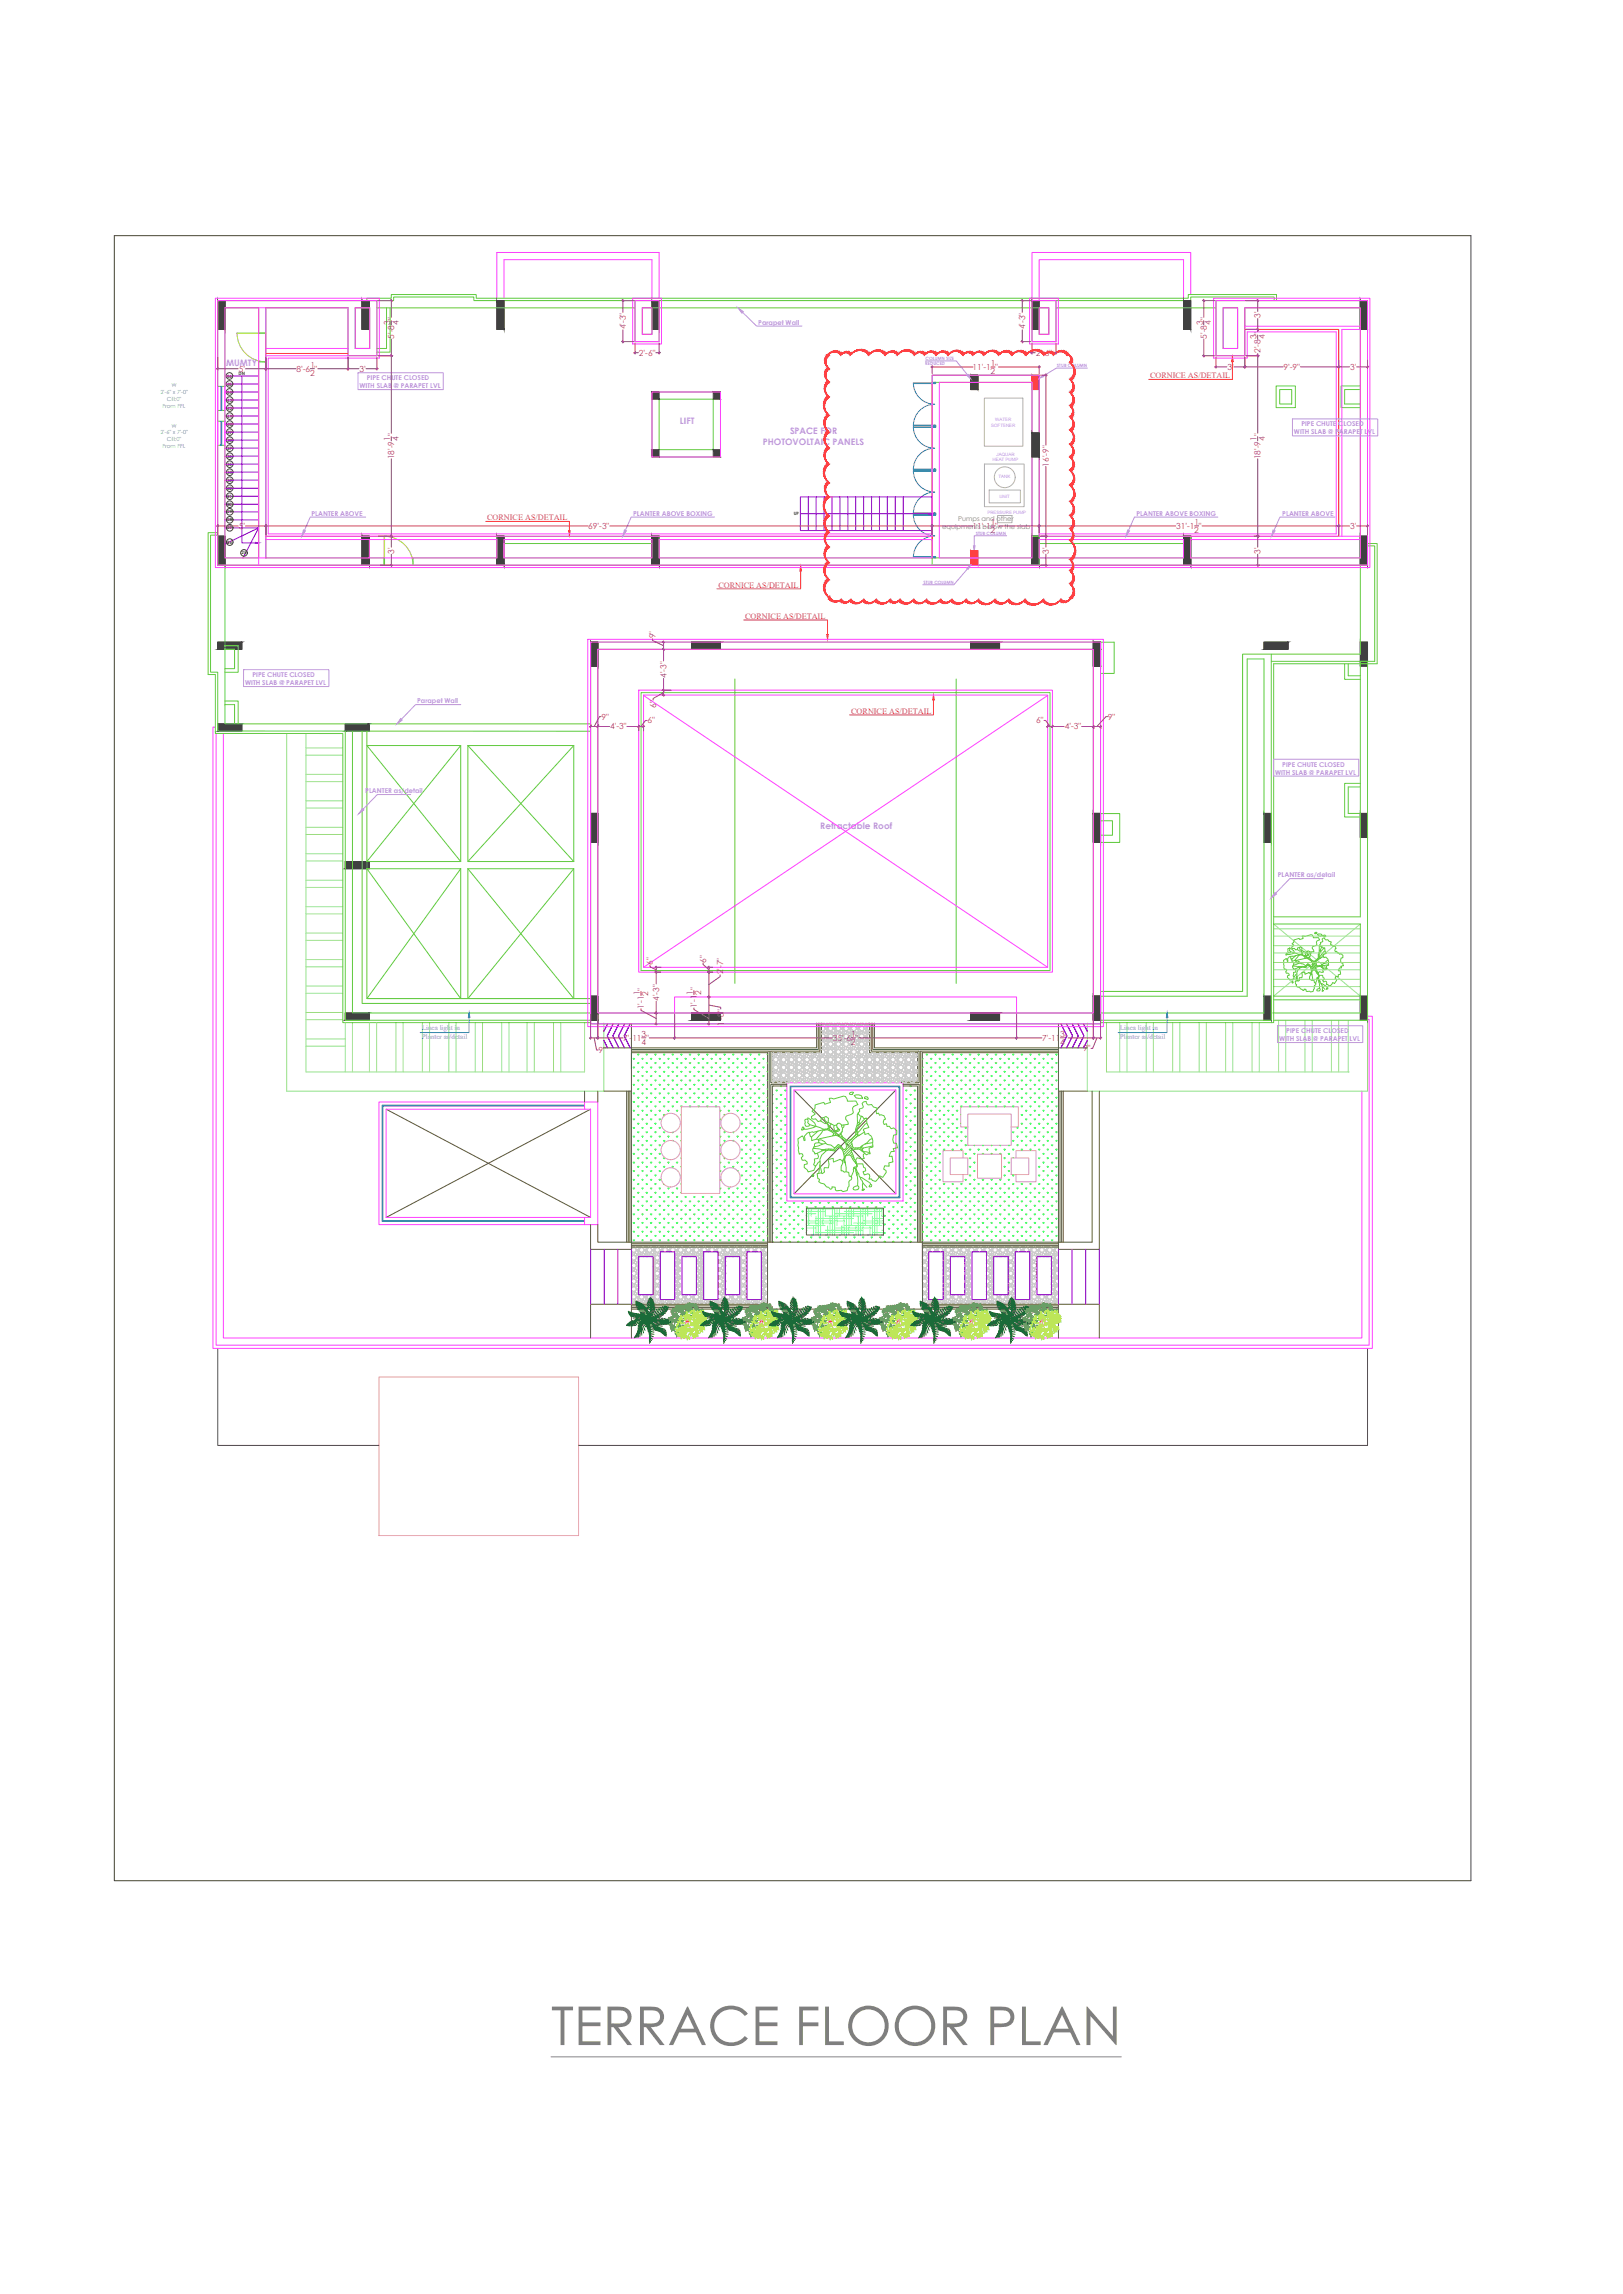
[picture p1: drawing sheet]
<svg xmlns="http://www.w3.org/2000/svg" width="841mm" height="1189mm" viewBox="0 0 841 1189" stroke-linecap="round" stroke-linejoin="round" font-family="sans-serif">
<defs><g id="words">
<text font-size="27.8" fill="#7f7f7f" x="286" y="1060">TERRACE FLOOR PLAN</text>
<g font-size="4.6" fill="#bc93e6">
<text x="117" y="190">MUMTY</text>
<text x="352" y="220">LIFT</text>
<text x="409" y="225">SPACE FOR</text>
<text x="395" y="230">PHOTOVOLTAIC PANELS</text>
<text x="425" y="429">Retractable Roof</text>
</g>
<g font-size="4.3" fill="#b0405c">
<text x="653" y="165" transform="rotate(-90 653 165)">3'</text>
<text x="202" y="168" transform="rotate(-90 202 168)">3</text>
<text x="206" y="168" transform="rotate(-90 206 168)">4</text>
<text x="324" y="171" transform="rotate(-90 324 171)">4'-3&quot;</text>
<text x="531" y="171" transform="rotate(-90 531 171)">4'-3&quot;</text>
<text x="623" y="168" transform="rotate(-90 623 168)">3</text>
<text x="627" y="168" transform="rotate(-90 627 168)">4</text>
<text x="204" y="175" transform="rotate(-90 204 175)">5'-8 &quot;</text>
<text x="625" y="175" transform="rotate(-90 625 175)">5'-8 &quot;</text>
<text x="651" y="176" transform="rotate(-90 651 176)">3</text>
<text x="655" y="176" transform="rotate(-90 655 176)">4</text>
<text x="331" y="184">2'-6&quot;</text>
<text x="537" y="184">2'-6&quot;</text>
<text x="653" y="183" transform="rotate(-90 653 183)">2'-8 &quot;</text>
<text x="161" y="191">1</text>
<text x="504" y="192">11'-1 &quot;</text>
<text x="514" y="190">1</text>
<text x="636" y="192">3'</text>
<text x="665" y="192">9'-9&quot;</text>
<text x="700" y="192">3'</text>
<text x="124" y="193">5'</text>
<text x="154" y="193">8'-6 &quot;</text>
<text x="161" y="195">2</text>
<text x="186" y="193">3'</text>
<text x="513" y="194">2</text>
<text x="202" y="228" transform="rotate(-90 202 228)">1</text>
<text x="206" y="229" transform="rotate(-90 206 229)">4</text>
<text x="651" y="228" transform="rotate(-90 651 228)">1</text>
<text x="655" y="229" transform="rotate(-90 655 229)">4</text>
<text x="204" y="238" transform="rotate(-90 204 238)">18'-9 &quot;</text>
<text x="653" y="238" transform="rotate(-90 653 238)">18'-9 &quot;</text>
<text x="543" y="242" transform="rotate(-90 543 242)">16'-9&quot;</text>
<text x="124" y="274">5'</text>
<text x="305" y="274">69'-3&quot;</text>
<text x="504" y="274">11'-1 &quot;</text>
<text x="514" y="272">1</text>
<text x="609" y="274">31'-1 &quot;</text>
<text x="619" y="272">1</text>
<text x="700" y="274">3'</text>
<text x="513" y="276">2</text>
<text x="619" y="276">2</text>
<text x="204" y="287" transform="rotate(-90 204 287)">3'</text>
<text x="543" y="287" transform="rotate(-90 543 287)">3'</text>
<text x="653" y="287" transform="rotate(-90 653 287)">3'</text>
<text x="340" y="331" transform="rotate(-90 340 331)">9&quot;</text>
<text x="345" y="351" transform="rotate(-90 345 351)">4'-3&quot;</text>
<text x="340" y="367" transform="rotate(-90 340 367)">6&quot;</text>
<text x="312" y="373">9&quot;</text>
<text x="335" y="375">6&quot;</text>
<text x="537" y="375">6&quot;</text>
<text x="574" y="373">9&quot;</text>
<text x="316" y="378">4'-3&quot;</text>
<text x="552" y="378">4'-3&quot;</text>
<text x="338" y="500" transform="rotate(-90 338 500)">6&quot;</text>
<text x="366" y="499" transform="rotate(-90 366 499)">6&quot;</text>
<text x="375" y="505" transform="rotate(-90 375 505)">2'-7&quot;</text>
<text x="332" y="516" transform="rotate(-90 332 516)">1</text>
<text x="359" y="515" transform="rotate(-90 359 515)">1</text>
<text x="361" y="513" transform="rotate(-90 361 513)">&quot;</text>
<text x="363" y="516" transform="rotate(-90 363 516)">2</text>
<text x="336" y="516" transform="rotate(-90 336 516)">2</text>
<text x="342" y="519" transform="rotate(-90 342 519)">4'-3&quot;</text>
<text x="334" y="523" transform="rotate(-90 334 523)">1'-1 &quot;</text>
<text x="361" y="523" transform="rotate(-90 361 523)">1'-1</text>
<text x="375" y="532" transform="rotate(-90 375 532)">1'-8&quot;</text>
<text x="323" y="539">7'-11 &quot;</text>
<text x="332" y="537">3</text>
<text x="432" y="539">35'-6 &quot;</text>
<text x="441" y="537">1</text>
<text x="540" y="539">7'-11</text>
<text x="549" y="537">3</text>
<text x="552" y="539">&quot;</text>
<text x="310" y="546">9&quot;</text>
<text x="332" y="542">4</text>
<text x="441" y="542">2</text>
<text x="549" y="542">4</text>
<text x="561" y="545">9&quot;</text>
</g>
<g font-size="4.2" fill="#ff4040">
<text x="596" y="196">CORNICE AS/DETAIL</text>
<text x="252" y="270">CORNICE AS/DETAIL</text>
<text x="372" y="305">CORNICE AS/DETAIL</text>
<text x="386" y="321">CORNICE AS/DETAIL</text>
<text x="441" y="370">CORNICE AS/DETAIL</text>
</g>
<g font-size="3.7" fill="#409fff">
<text x="219" y="534">Linea light in</text>
<text x="580" y="534">Linea light in</text>
<text x="219" y="538">Planter as/detail</text>
<text x="580" y="538">Planter as/detail</text>
</g>
<g font-size="3.5" fill="#bc93e6">
<text x="393" y="168">Parapet Wall</text>
<text x="190" y="197">PIPE CHUTE CLOSED</text>
<text x="186" y="201">WITH SLAB @ PARAPET LVL</text>
<text x="674" y="221">PIPE CHUTE CLOSED</text>
<text x="671" y="225">WITH SLAB @ PARAPET LVL</text>
<text x="161" y="267">PLANTER ABOVE</text>
<text x="328" y="267">PLANTER ABOVE BOXING</text>
<text x="589" y="267">PLANTER ABOVE BOXING</text>
<text x="664" y="267">PLANTER ABOVE</text>
<text x="131" y="351">PIPE CHUTE CLOSED</text>
<text x="127" y="355">WITH SLAB @ PARAPET LVL</text>
<text x="216" y="364">Parapet Wall</text>
<text x="661" y="401">WITH SLAB @ PARAPET LVL</text>
<text x="664" y="397">PIPE CHUTE CLOSED</text>
<text x="189" y="411">PLANTER as/detail</text>
<text x="662" y="455">PLANTER as/detail</text>
<text x="663" y="540">WITH SLAB @ PARAPET LVL</text>
<text x="667" y="535">PIPE CHUTE CLOSED</text>
</g>
<g font-size="3.5" fill="#7f7f7f">
<text x="488" y="274">equipments below the slab</text>
<text x="496" y="270">Pumps and other</text>
</g>
<g font-size="2.9" fill="#40bce6">
<text x="89" y="201">W</text>
<text x="83" y="204">2'-6&quot; x 7'-0&quot;</text>
<text x="87" y="208">Cill:0&quot;</text>
<text x="84" y="211">From FFL</text>
<text x="89" y="222">W</text>
<text x="83" y="225">2'-6&quot; x 7'-0&quot;</text>
<text x="84" y="232">From FFL</text>
<text x="87" y="229">Cill:0&quot;</text>
</g>
<g font-size="2.3" fill="#bc93e6">
<text x="479" y="189">REDUCED</text>
<text x="480" y="186">COLUMN SIZE</text>
<text x="548" y="190">STUB COLUMN</text>
<text x="514" y="221">SOFTENER</text>
<text x="516" y="218">WATER</text>
<text x="514" y="239">HEAT PUMP</text>
<text x="516" y="236">JAQUAR</text>
<text x="517" y="248">TANK</text>
<text x="518" y="258">UNIT</text>
<text x="512" y="266">PRESSURE PUMP</text>
<text x="506" y="277">STUB COLUMN</text>
<text x="479" y="302">STUB COLUMN</text>
</g>
<g font-size="2.3" fill="#404040">
<text x="118" y="196">46</text>
<text x="124" y="194">DN</text>
<text x="118" y="204">44</text>
<text x="118" y="200">45</text>
<text x="118" y="208">43</text>
<text x="118" y="212">42</text>
<text x="118" y="221">40</text>
<text x="118" y="216">41</text>
<text x="118" y="225">39</text>
<text x="118" y="233">37</text>
<text x="118" y="229">38</text>
<text x="118" y="237">36</text>
<text x="118" y="246">34</text>
<text x="118" y="241">35</text>
<text x="118" y="250">33</text>
<text x="118" y="254">32</text>
<text x="118" y="258">31</text>
<text x="118" y="262">30</text>
<text x="118" y="266">29</text>
<text x="411" y="267">UP</text>
<text x="118" y="270">28</text>
<text x="118" y="274">27</text>
<text x="118" y="282">26</text>
<text x="125" y="287">25</text>
</g>
</g></defs>
<!-- layer: hatch -->
<g fill="none" stroke="#40ffff" stroke-width=".52">
<path d="M418 630h.1M418 638h.1M418 627h15M418 628h10M418 629h5M418 633h19M418 634h15M418 635h10M418 636h5M419 626v9M420 626v4M422 635v5"/>
<path d="M423 631h19M423 639h19M423 630v10M424 626v14M425 626v14M426 626v9M428 626v4h19M428 638h19M429 635v5M430 630v10M431 626v14M433 629h19"/>
<path d="M433 636h19M433 626v14M434 626v9M435 626v4M436 635v5M437 628h20M437 635h20M437 630v10M439 626v14M440 626v14M441 626v9M442 627h16"/>
<path d="M442 634h16M442 626v4M444 635v5M445 630v10M446 626v14M447 633h11M447 626v14M448 626v9M450 626v4M451 635v5M452 631h6M452 639h6"/>
<path d="M452 630v10M453 626v14M455 626v14M456 626v9M457 626v4h1M457 638h1M420 640h.1M428 640h.1M435 640h.1M442 640h.1M450 640h.1M457 640h.1"/>
</g>
<!-- layer: A-GF-walls-h -->
<g fill="none" stroke="#ccc" stroke-width=".52">
<path d="M327 658h.1M327 654h.1M327 650h.1M327 646h.1M327 659h.1M327 650h1M327 654h1M327 658h1M327 652l1 1-1 1M327 648l2-2 1 2M327 652l3 4M327 656l3 4"/>
<path d="M327 648l2 2M327 648l1 1-1 1M327 657h1l-1 1M327 646v1M327 650v1M327 654v1M328 646h-1M328 650l1 1M328 654l1 1M328 658v1h1M328 653l-1 1M328 646l1 1"/>
<path d="M329 649v1M329 653v1zM329 657v1zM329 650h2M329 654h2M329 658h2M329 650v-1v1l1 2M329 647a4 4 0 0 1-2 4v1M329 651a4 4 0 0 1-2 4v1M329 655a4 4 0 0 1-2 4v1M329 659a4 4 0 0 1-2 4v1M329 654h1"/>
<path d="M329 650h1M329 658h1M330 656l-2 1-1 2M330 646l-1 1M330 650l-1 1M330 654h.1M330 658l-1 1M330 654l-1 1M330 656v1M330 658v1M330 650h.1M330 646h.1"/>
<path d="M330 648h.1M330 652h.1M330 656h.1M330 660h.1M330 660v1M330 646v1M330 650v1M330 654v1M330 659h.1M330 648l-2 1-1 1M330 652l-2 1M330 660l-2 1"/>
<path d="M330 646l1 1M330 659h1M330 654l1 1M330 650l1 1M330 648l1 1M330 652l1 1M330 657h1M330 648l1 1-1 1M330 652l1 1-1 1M330 657h1l-1 1M331 646h-1M331 650h-1"/>
<path d="M331 650h.1M331 654h-1M331 654h.1M331 658l-1 1M331 658v1M331 646h.1M331 647l-1 1M331 651l-1 1M331 655h.1M331 659l-1 1M331 655l-1 1M331 659h.1"/>
<path d="M331 651h.1M331 649h1h-1zM331 653h.1M331 657v1M331 652h-1M331 656h-1M331 660l-1 1M331 658h.1M331 657h.1M331 648h-1M331 650v1M331 646v1"/>
<path d="M331 648v1M331 648l2 2M332 646h-1M332 650l2 1M332 650h-1M332 646l2 1M333 646l-2 2M333 646l1 2M333 649v1M333 650h1M334 650h1M334 650l-2-1-1 1"/>
<path d="M334 647a4 4 0 0 1-3 4M334 651h.1M334 650h.1M334 646v1M334 650v1M334 646h.1M334 648h.1M334 648h1M334 648l-1 1v1v1M334 650l1 1M334 646l1 1M335 648v1"/>
<path d="M335 648v1l-1 1M335 646h-1M335 650h-1M335 650h1M335 646h1M335 647l-1 1M335 651h.1M335 649h1h-1zM335 648h.1M335 646v1M335 650v1M335 648l2 2"/>
<path d="M336 646l-1 1M336 650l-1 1M336 646h.1M336 650l2 1M336 650h-1M336 646l2 1M337 646l-2 2M337 649l1 1M337 646l1 2M338 650h1M338 650l-1-1v1l1 1M338 647a3 3 0 0 1-2 4"/>
<path d="M338 650h.1M338 650v1M338 648h.1M338 646v1M338 648h1M338 648l-2 1v1M338 650l1 1M338 646l1 1M338 658h1M338 652h.1M338 656l1 1M338 655h1"/>
<path d="M338 652h1M339 652v2M339 648v1M339 652v1M339 657h.1M339 646h-1M339 650h-1M339 650h1M339 654h-1M339 654h1M339 658v1M339 658l1 1"/>
<path d="M339 646h1M339 659l-1 1M339 647l-1 1M339 651l-1 1M339 655h.1M339 649l-1 1M339 655l-1 1M339 649h1h-1M339 653h1h-1zM339 657h1l-1 1v-1M339 657l-1 1M339 648h.1"/>
<path d="M339 652h.1M339 656h-1M339 660v1M339 656l3 4-2 1v2M339 652l3 4M339 646v1M339 650v1M339 654v1M339 659h.1M339 656v1M339 648l2 2M340 646v1h-1"/>
<path d="M340 650l-1 1M340 655l-1 1M340 659l-1 1M340 654v1M340 659h.1M340 646h.1M340 650l2 1M340 654l2 1M340 658l2 1M340 650h-1M340 654h-1M340 658h-1"/>
<path d="M340 646l2 1M341 646l-2 2M341 649l1 1M341 653l1 1zM341 657l1 1zM341 646l1 2M342 651a3 3 0 0 1-3 4M342 655a3 3 0 0 1-3 4M342 650h.1M342 654h.1M342 658h.1M342 650l-1-1v1l1 2-2 1v1"/>
<path d="M342 647a4 4 0 0 1-2 4l-1 1M342 659a4 4 0 0 1-2 4l-1 1M342 656l-2 1v2M342 656h.1M342 650v1M342 658v1M342 654v1M342 648h.1M342 646h2M342 646v1M342 648h1M342 655h.1"/>
<path d="M342 659h.1M342 648l-2 1v1M342 646l1 1M343 648v1M343 647l-1 1M343 649h1M343 649h.1M343 648h.1M343 646v1M343 648l1 1M344 646v1h-1M344 646h.1"/>
<path d="M344 646l2 1M345 646l-2 2M345 646l1 2M346 647l-1 2 2-1h-1M346 646v1M346 646h.1M346 648h.1M346 648h1M346 646l1 1M347 648v1M347 646h-1M347 646h1"/>
<path d="M347 647l2-1 1 2M347 647l-1 1M347 649h.1M347 648h.1M347 646v1M347 648l1 1h-1M348 647l-1 1M348 646v1M348 646h.1M348 646l2 1M350 651h.1M350 655h.1"/>
<path d="M350 659h.1M350 650h.1M350 654h.1M350 658h.1M350 659v1M350 655v1M350 651v1M350 650h1M350 654h1M350 658h1M350 647v2M350 659v2"/>
<path d="M350 651v2M350 655v2M350 657h.1M350 650v1M350 658v1M350 654v1M350 656l1 1M350 656v1M350 648h1M350 652h1M350 656h1M350 660h1"/>
<path d="M350 646v1M350 656h.1M350 660l1 1M351 650v1l1-1M351 648l-2 1M351 652h-1M351 660l-1 1M351 656v1M351 659h.1M351 654v1M351 646v1M351 648v1"/>
<path d="M351 652v1M351 657h.1M351 652v1l-1 1M351 646h-1M351 650h-1M351 650h1M351 654h-1M351 654h1M351 658l-1 1M351 658l1 1M351 646h1M351 647v1"/>
<path d="M351 655h.1M351 659v1M351 657l-1 1M351 649l-1 1M351 655v1M351 649h1h-1M351 653h1h-1zM351 657h1v1l-1-1M352 648h-1M352 652h-1M352 656h-2M352 660l-1 1"/>
<path d="M352 652l1 3M352 656l1 3M352 650l-1 2M352 646l-1 1M352 654l-1 1M352 659h-1M352 648l-1 1M352 652l-1 1M352 656l-1 1M352 648l1 2M352 654v1h-1M352 647v1"/>
<path d="M352 646v1M352 646h.1M352 650l2 1M352 654l1 1M352 658l1 1M352 650h-1M352 654h-1M352 658h-1M352 646l2 1M353 646l-2 1M353 649l1 1M353 646l1 2"/>
<path d="M353 655h.1M353 659h.1M353 657v1M353 653h-1v1M353 657h.1M353 653l-1 3M353 657h-1v2M353 658l-1 2M353 653h.1M354 650h1M354 650l-1-1v1l1 1M354 647a4 4 0 0 1-2 4v1"/>
<path d="M354 650h.1M354 650v1M354 648h1M354 646v1M355 648l-3 1v1M355 650v1M355 646v1M355 648v1M355 646h-1M355 650h-1M355 650l1 1M355 646h1"/>
<path d="M355 647v1M355 651h.1M355 649l-1 1M355 649h1h-1M356 648h-1M356 646l-1 1M356 648l-1 1M356 648l1 2M356 646v1h-1M356 646h.1M356 650l2 1M356 650h-1"/>
<path d="M356 646l2 1M357 646l-1 2M357 649l1 1M357 646l1 2M357 649v1l1 1M358 650h1M358 650l-2-1-1 2M358 647a4 4 0 0 1-2 4M358 650h.1M358 650v1M358 648h1M358 646h2"/>
<path d="M358 646v1M359 648l-2 1M359 650v1M359 646v1M359 648v1M359 648v1l-1 1M359 650h-1M359 650h1M359 647v1M359 651h.1M359 649h1h-1zM360 648h-1"/>
<path d="M360 646l-1 1M360 650l-1 1M360 648l-1 1M360 648l1 2M360 646v1h-1M360 650v1M360 646h.1M360 650l2 1M360 650h-1M360 646l2 1M361 655h1M361 659h1"/>
<path d="M361 653v1l1 2M361 657v2l1 1M361 649l1 1M361 653l1 1zM361 657l1 1zM362 650h2M362 654h1M362 658h1M362 650l-1-1v1l1 2M362 647a3 3 0 0 1-2 4M362 651v1l-1 2M362 655v1l-1 2"/>
<path d="M362 659v3l-1 1M362 650h.1M362 654h.1M362 658h.1M362 656l-1 1M362 646v1M362 650v1M362 658v1M362 654v1M362 656l1 1M362 646h.1M362 648h1"/>
<path d="M362 652h1M362 656h1M362 660h1M362 648l-1-2-1 2M362 656h.1M362 660l1 1M362 659h.1M363 650v1l1-1M363 648l-3 1v1M363 652l-2 1M363 660l-2 1M363 656v1"/>
<path d="M363 654v1M363 659h.1M363 646v1M363 648v1M363 652v1M363 657h.1M363 648v1l-1 1M363 652v1l-1 1M363 657l-1 1M363 646h-1M363 654h-1M363 654h1"/>
<path d="M363 658l-1 1M363 658l1 1M363 646h1M363 647v1M363 655h.1M363 659v1M363 655v1M363 649h1h-1zM363 653h1h-1zM363 657h1v1h-1zM364 648h-1M364 652h-1"/>
<path d="M364 656h-2M364 660l-1 1M364 650l-1 2M364 654l-1 1M364 646l-1 1M364 659h-1M364 648l-1 1M364 652l-1 1M364 656l-1 1M364 652l1 1M364 656l1 1M364 648l1 1"/>
<path d="M364 646v1h-1M364 654v1h-1M364 646h.1M364 650h-1h-1M364 654h-1M364 658h-1M364 650l1 1M364 658l1 1M364 654l1 1M364 646l1 1M365 647h1M365 651h.1"/>
<path d="M365 655h.1M365 659h.1M365 649h.1M365 653h.1M365 657h.1M365 649l-1 1M365 653l-1 1M365 657l-1 2M365 651l-1 1M365 655l-1 1M365 659l-1 1M365 647l-1 1"/>
<path d="M365 647v-1l2 2M366 647v2M367 648h.1M367 646l-1 1M367 648l-1 1M367 646v1M367 648v1M367 646h.1M367 646h1M367 647v1M367 649h.1M368 648h-1"/>
<path d="M368 646l-1 1M368 648l-1 1M368 648v1h-1M368 646v1h-1M368 646h.1M368 646l2 1M369 646l-1 2M369 646l2 2M370 647v2M371 648h.1M371 646h1M371 646l-1 1"/>
<path d="M371 646l1 1v-1M371 648l-1 1M371 648v1M371 649h1M371 649h.1M372 648h-1M372 646l-1 2M372 648l-1 1M372 648l1 2M372 651h.1M372 654v-1l3 3M372 655h.1"/>
<path d="M372 659h.1M372 658v-1l3 3M372 654h.1M372 650h.1M372 658h.1M372 646h.1M372 650l2 1M372 654l2 1M372 658l1 1h1M372 653h.1M372 646l2 1M373 646l-1 2"/>
<path d="M373 649l1 1M373 653l1 1zM373 657l1 1zM373 646l2 2M374 650h2M374 654h1M374 658h1M374 650l-1-1v1l2 2M374 647a3 3 0 0 1-2 4M374 651a3 3 0 0 1-2 4M374 655a3 3 0 0 1-2 4M374 659a3 3 0 0 1-2 4"/>
<path d="M374 658h.1M374 654h.1M374 650h.1M374 656l-2 1v1M374 650v1M374 658v1M374 654v1M374 656l1 1M374 658l1 1M374 650h1M375 648h.1M375 652h.1"/>
<path d="M375 656h.1M375 660h.1M375 646h1M375 646l-1 1M375 656h-1M375 660v1M375 654l-1 1M375 659h-1M375 650l-1 1M375 659h1M375 648l-2 1-1 1M375 652l-3 1"/>
<path d="M375 660l-2 1-1 1M375 656v1M375 654v1M375 650v1M375 646v1M375 648v1M375 652v1M375 657h.1M375 648v1l-1 1M375 652v1l-1 1M375 654h.1M375 654h1l-1 1"/>
<path d="M375 658v1M375 658l1 1-1 1M375 657l1 1h-1M375 655h1M375 647v1M375 651v1M375 655h.1M375 657l-1 1M375 655v1M375 649h1h-1zM375 653l1 1M376 654h.1"/>
<path d="M376 656h.1M376 652h.1M376 660h.1M376 648h-1M376 652h-1M376 656h-2M376 660l-1 1M376 654h-1M376 650l-1 1M376 646l-1 1M376 648l-1 1M376 652l-1 1"/>
<path d="M376 656l-1 1M376 648l1 2M376 657h-1M376 646v1h-1M376 650v1M376 646h.1M376 650l2 1M376 650h-1M376 646l2 1M377 649l1 1M378 647a3 3 0 0 1-3 4M378 650h1"/>
<path d="M378 650l-1-1v1l1 1M378 650h.1M378 646v1M378 650v1M379 646h.1M379 648h.1M379 648l-2-2-1 2M379 646l-1 1M379 650l-1 1M379 648l-2 1-1 1M379 646v1M379 650v1"/>
<path d="M379 648v1M379 648v1l-1 1M379 650h.1M379 646h1M379 647v1M379 651h.1M379 651h1M379 647h1M379 649l1 1 1-1M380 648h-1M380 647h.1M380 648l-1 1"/>
<path d="M380 648h.1M380 646l-1 1M380 648l1 2M380 648l1 1M380 646v1M380 646h.1M380 650l2 1M380 650h-1M380 646l2 1M381 649l-2 2M381 646l-1 2M381 649l1 1"/>
<path d="M381 646l2 2M382 649h.1M382 649l-1 1 1 1M382 649v1M382 650h1M382 647v1M382 650h.1M382 648l-1 3h-1l-1-1M382 646v1M382 650v1M382 648h1M383 646h.1"/>
<path d="M383 648h.1M383 648h-1M383 646l-1 1M383 650l-1 1M383 648l-2 1M383 646l1 1M383 650l1 1M383 648l1 1M383 648v1l-1 1M383 655h.1M383 659h.1M383 654h1"/>
<path d="M383 653h1M383 653h.1M383 658h.1M383 654h.1M383 651h.1M383 660h.1M383 652h1M383 656h1M383 658l1 1M383 650h.1M383 650h1M383 652h.1"/>
<path d="M383 656h.1M383 657h.1M383 659h1M383 655h1M383 646h1M384 657h-1M384 653h1l-1 1M384 647l-1 1M384 651h-1M384 655h.1M384 659l-1 1M384 655h-1"/>
<path d="M384 649h.1M384 653h.1M384 648h-1M384 660h-1M384 652l3 4M384 656l3 4M384 650v1M384 646v1M384 654v1M384 648v1M384 652v1M384 656v1"/>
<path d="M384 648l1 2M384 646h.1M384 650l2 1M384 654l2 1M384 658l1 1h1M384 650h-1M384 654h-1M384 658h-1M384 646l2 1M385 646l-1 2M385 649l1 1M385 653l1 1z"/>
<path d="M385 657l1 1zM385 646l2 2M386 650h1M386 654h1M386 658h1M386 650v-1l-1 1 2 2M386 647a4 4 0 0 1-2 4v1M386 651a4 4 0 0 1-2 4v1M386 655a4 4 0 0 1-2 4v1M386 659a4 4 0 0 1-2 4v1M387 656l-2 1-1 2M387 656h.1"/>
<path d="M387 650l-1 1M387 654h.1M387 658l-1 1M387 654l-1 1M387 658v1M387 650h.1M387 648h.1M387 652h.1M387 660h.1M387 646h1M387 654v1M387 659h.1"/>
<path d="M387 646l-1 1M387 659h-1M387 648l-2 1-1 1M387 652l-2 1M387 646l1 1M387 658h.1M387 648l1 1M387 648v1M388 647l-1 1M388 649h.1M388 648h-1M388 646v1"/>
<path d="M388 648v1M388 648l1 1M388 646h.1M389 646l1 1M389 646l-1 2M389 646l2 2M390 647v2M391 648h.1M391 646l-1 1M391 648l-1 1M391 646l1 1M391 648l1 1"/>
<path d="M391 648v1M391 646h.1M392 646h.1M392 647l-1 1M392 649h.1M392 648h-1M392 646v1M392 648v1M392 648l1 1M393 646l1 1M394 647v1v1l1-1M395 654h.1"/>
<path d="M395 658h.1M395 650h.1M395 660h.1M395 656h.1M395 651v1M395 646l-1 1M395 658v1M395 659h.1M395 656v1M395 646h.1M395 648h.1M395 652h.1"/>
<path d="M395 648l-2-2-1 2M395 660v1M395 659h1M395 654l1 1M395 650l1 1M395 646l1 1M395 648l1 1M395 652l1 1M395 657h1M395 648v1v1M395 652v1v1M395 657v1"/>
<path d="M395 650h1M395 654h1M395 658l1 1M396 646h.1M396 647l-1 1M396 651l-1 1M396 655h.1M396 659l-1 1M396 655l-1 1M396 649h1h-1zM396 648h-1M396 652h-1"/>
<path d="M396 656h-1M396 660l-1 1M396 646v1M396 650v1M396 654v1M396 659h.1M396 648v1M396 652v1M396 656v1M396 648l2 2M396 656l2 2M396 652l2 2"/>
<path d="M396 646l1 1M396 650l1 1M396 654l1 1M396 659h1M397 647h-1M397 651h-1M397 655h-1M397 659h-1M397 650l1 1M397 650h-1h-1M397 654h-1h-1M397 658h-1h-1"/>
<path d="M397 654h-1M397 654h.1M397 646l1 1M397 647l-1 1M397 651l-1 1M397 655l-1 1M397 659l-1 1M397 646v1M398 654v1l-1-1M398 658v1l-1-1M398 646v1M398 649v1"/>
<path d="M398 650h.1M398 654h.1M398 658h.1M398 654v-1h-1v1M398 649h-1l-1 1M398 657h-1l-1 2M398 649v2M398 657v1M398 650l-1 1M398 654l-1 1M398 658l-1 1M478 646h.1"/>
<path d="M478 650h.1M478 654h.1M478 648l1 1-1 1M478 652l1 1-1 1M478 652l3 4M478 656l3 4M478 648l1 2M478 657h1l-1 1M478 659h.1M478 658h.1M478 646v1M478 650v1"/>
<path d="M478 654v1M478 650l2 1M478 654l2 1M478 658l2 1M478 646l2 1M479 646l-1 2M479 649l1 1M479 653l1 1zM479 657l1 1zM479 646l2 2M480 650h1M480 654h1"/>
<path d="M480 658h1M480 650l-1-1v1l2 2M480 647a3 3 0 0 1-2 4v1M480 651a3 3 0 0 1-2 4v1M480 655a3 3 0 0 1-2 4v1M480 659a3 3 0 0 1-2 4v1M481 656l-2 1-1 2M481 654h.1M481 658l-1 1M481 654l-1 1M481 656v1M481 658v1"/>
<path d="M481 648h.1M481 652h.1M481 656h.1M481 660h.1M481 646h1M481 650h.1M481 659h.1M481 646l-1 1M481 660v1M481 659h-1M481 650l-1 1M481 648l-2 1-1 1"/>
<path d="M481 646l1 1M481 654v1M481 650v1M481 652l-2 1-1 1M481 648l1 1M481 658h.1M481 648v1M482 647l-1 1M482 649h.1M482 648h-1M482 646v1M482 648v1"/>
<path d="M482 648l1 1M482 646h.1M483 646l1 1M483 646l-1 2M483 646l2 2M484 647v2M485 648h.1M485 646h1M485 646l-1 1M485 648l-1 1M485 646l1 1M485 648l1 1"/>
<path d="M485 648v1M486 647l-1 1M486 649h.1M486 648h-1M486 646v1M486 648v1M486 648l1 1h-1M486 646h.1M487 646l1 1M488 647v2M489 650h.1M489 658h.1"/>
<path d="M489 654h.1M489 660h.1M489 656h.1M489 652h.1M489 646l-1 1M489 658v1M489 659h.1M489 656v1M489 646h.1M489 648h.1M489 648l-2-2-1 2M489 660v1"/>
<path d="M489 650v1M489 659h1M489 654l1 1M489 650l1 1M489 646l1 1M489 648l1 1M489 652l1 1M489 657h1M489 648l-1 1M489 648v1v1M489 652v1v1M489 657v1"/>
<path d="M489 648h1M489 652h1M489 656h1M489 660h1M489 650h1M489 654h1M489 658l1 1M490 646h.1M490 647l-1 1M490 651l-1 1M490 655h.1M490 659l-1 1"/>
<path d="M490 655l-1 1M490 649h.1M490 653h.1M490 657v1zM490 652l2 3M490 656l2 3M490 646v1M490 650v1M490 659h.1M490 648v1M490 652v1M490 656v1"/>
<path d="M490 648l2 2M490 654v1M490 650h-1M490 654h-1M490 658h-1M490 647v1M490 658h.1M490 654h.1M490 650h.1M490 650l2 1M490 654l2 1M490 658l2 1"/>
<path d="M490 658v1M491 646l1 1M491 646l-1 1M492 649v1M492 653v1zM492 657v1zM492 646l1 2M492 650h2M492 650v-1v1v1M492 652l-2 2M492 657l-2 1M492 647a3 3 0 0 1-2 4v1"/>
<path d="M492 651h.1M492 659h.1M492 650h1M492 658h.1M492 654h.1M492 652h.1M492 657h.1M492 652l-2 4M492 656l-2 4M492 655h.1M493 650l-1 1M493 650h.1"/>
<path d="M493 648h.1M493 646l-1 1M493 646v1M493 650v1M493 648l-3 2M493 650l1 1M493 646l1 1M493 648l1 1M493 646h.1M494 650h-1M494 650l1 1h-1M494 646h.1"/>
<path d="M494 647l-1 1M494 651h.1M494 649l-1 1M494 649h1h-1M494 648h-1M494 646v1M494 648v1M494 648l2 2M494 646l1 1h-1M495 650l1 1M495 650h-1M495 646l1 1"/>
<path d="M495 646l-1 2M496 649v1M496 646l1 2M496 650h2M496 650v-1v1v1M496 647a4 4 0 0 1-2 4M496 650h1M497 650l-1 1M497 650h.1M497 648h.1M497 646l2 1h-1M497 646l-1 1"/>
<path d="M497 646v1M497 650v1M497 648l-2 1-1 2M497 646l1 1M497 650l1 1M497 648l1 1M498 647l-1 1M498 651h.1M498 649l-1 1M498 649h1h-1M498 648h-1M498 650v1"/>
<path d="M498 648v1M498 648l2 2M499 646l-1 1M499 650l1 1M499 650h-1h-1M499 646l1 1M499 646l-1 2M500 649v1M500 646l1 2M500 649v1l1 2M500 654h.1M500 658h.1"/>
<path d="M500 657v1M500 655l1 1M500 659l1 1M500 650h2M500 654h2M500 658h2M500 650l-1-1-1 1M500 647a4 4 0 0 1-2 4M500 651l1 1-1 2M500 655l1 1-1 2M500 659l1 1-1 2M500 658h1"/>
<path d="M500 654h1M500 650h1M501 646l-1 1M501 650l-1 1M501 654h.1M501 658l-1 1M501 654l-1 1M501 656l-1 1M501 656v1M501 658v1M501 650h.1M501 646h.1"/>
<path d="M501 648h.1M501 652h.1M501 656h.1M501 660h.1M501 660v1M501 654v1M501 646v1M501 650v1M501 659h.1M501 652l-1 1v1M501 648l-1 1M501 660l-1 1"/>
<path d="M501 659h1M501 654l1 1M501 650l1 1M501 646l1 1M501 648l1 1M501 652l1 1M501 657h1M501 648l1 1-1 1M501 652l1 1-1 1M501 657h1l-1 1M502 646h-1M502 654l1 1h-1"/>
<path d="M502 650h-1M502 650h.1M502 654h-1M502 658l-1 1M502 658v1M502 646h.1M502 647l2-1 1 2M502 653h1v1l-1 1M502 647l-1 1M502 651l-1 1M502 655h.1M502 659l-1 1"/>
<path d="M502 655l-1 1M502 649h1h-1zM502 653h1M502 657h1v1h-1zM502 648h-1M502 652h-1M502 656h-1M502 660l-1 1M502 646v1M502 650v1M502 659h.1M502 648v1"/>
<path d="M502 652v1M502 656v1M502 652l2 2M502 648l2 1M502 656l2 2M502 647v1M502 646l1 1M503 646h-1M503 650l1 1M503 654l1 1M503 658l1 1M503 650h-1"/>
<path d="M503 654h-1M503 658h-1M503 646l1 1M504 649h-1l-1 1M504 653h-1M504 657h-1l-1 2M504 650l-2 2M504 654l-2 2M504 658l-2 2M504 647v2M505 646l-1 1M505 646h.1"/>
<path d="M505 648h.1M505 646v1M505 648l-1 1M505 646l1 1M505 648l1 1M506 646h-1M506 646h.1M506 647h.1M506 647l-1 1M506 649h.1M506 648h-1M506 646v1"/>
<path d="M506 648v1M506 648h.1M506 647v1M506 648l1 1zM507 646h-1M507 646v1M507 647h2M507 647h-1M508 646l-1 1M508 646l1 2M509 647l-1 2M509 648h.1"/>
<path d="M509 646v1M509 648h1M509 648h1l-2 1M509 646l1 1M510 648v1M510 646h-1M510 646l1 1h-1M510 647l-1 1M510 648h.1M510 648l1 1h-1M511 646l-1 1M511 646l2 1"/>
<path d="M511 651h2M511 655h2M511 659h2M511 649h1l1 1M511 653h1l1 1M511 657h1l1 1M511 653l2 3M511 657l2 3M511 649l1 1M512 646l-2 2M512 649l1 1M512 646l1 2"/>
<path d="M512 653v1h1M512 657v1h1M512 649v1l1 2M513 654l2 1h-1M513 650h1M513 658h1M513 647a3 3 0 0 1-2 4M513 651a3 3 0 0 1-2 4M513 655a3 3 0 0 1-2 4M513 659a3 3 0 0 1-2 4M513 658h.1M513 654h.1"/>
<path d="M513 650h.1M513 650v1M513 658v1M513 654v1M513 656l-1 1M513 656l1 1M513 648h.1M513 652h.1M513 656h.1M513 660h.1M513 646h2M513 654h2l-1 1"/>
<path d="M513 646v1M513 648h1M513 652h1M513 660l1 1M513 659h.1M513 648l-1 1M513 652l-1 1M513 660l-1 1M513 646l1 1M513 659h1M513 654l1 1M513 650l1 1"/>
<path d="M514 648v1M514 652v1M514 657h.1M514 648v1l-1 1M514 652v1l-1 1M514 657l-1 1M514 650h-1M514 650h1M514 658l-1 1M514 658l1 1M514 658h1v1M514 647l-1 1"/>
<path d="M514 651l-1 1M514 655h.1M514 659l-1 1M514 655l-1 1M514 649h1h-1zM514 653h1M514 657v1h1M514 657h1M514 648h.1M514 652h.1M514 656h-1M514 660v1"/>
<path d="M514 650v1M514 646v1M514 659h.1M514 656v1M514 648l2 2M514 656l1 1M514 652l1 1M515 646l-1 1M515 650l-1 1M515 659h-1M515 659l-1 1M515 658h.1"/>
<path d="M515 654h.1M515 646h.1M515 650l2 1M515 650h-1M515 653h.1M515 657h.1M515 655l-1 1M515 646l2 1M516 646l-2 2M516 649l1 1M516 646l1 2M517 650h1"/>
<path d="M517 650l-1-1v1l1 1M517 647a4 4 0 0 1-2 4l-1 1M517 650h.1M517 646v1M517 650v1M517 646h.1M517 648h.1M517 648h1M517 648l-2 1v1M517 650l1 1M517 646l1 1M518 648v1"/>
<path d="M518 648v1l-1 1M518 646h-1M518 650h-1M518 650h1M518 646h1M518 647l-1 1M518 651h.1M518 649h1h-1zM518 648h.1M518 646v1M518 650v1M518 648l2 2"/>
<path d="M519 646l-1 1M519 650l-1 1M519 646h.1M519 650l2 1M519 650h-1M519 646l2 1M520 649l1 1M521 650h1M521 650l-1-1v1l1 1M521 647a4 4 0 0 1-2 4M521 650h.1M521 646v1"/>
<path d="M521 646h.1M521 648h.1M521 648l-1-2-2 2M521 650v1M521 648h1M521 648l-2 1v1M521 650l1 1M521 646l1 1M522 648v1M522 648v1l-1 2M522 646h-1M522 650h-1"/>
<path d="M522 650h1M522 646l1 1h-1M522 648h.1M522 647h.1M522 651h.1M522 647l-1 1M522 649v1l1-1M522 649h1M522 652h.1M522 656h.1M522 660h.1M522 657h.1"/>
<path d="M522 659h.1M522 655h.1M522 654h1M522 659h1M522 658h1M522 653h1M522 657h1M522 652l3 4M522 656l3 4M522 650v1M522 654v1M522 648l2 2"/>
<path d="M522 656v1M523 659h-1M523 651l-1 1M523 655l-1 1M523 650v1M523 654v1M523 646l-1 1M523 650l2 1M523 654l2 1M523 658v1h2M523 650h-1M523 646l2 1"/>
<path d="M523 653l-1 1h1M523 657l-1 1M523 649v1M523 653v1M523 657v2M524 646l-2 2M524 649l1 1M524 653l1 1zM524 657l1 1zM524 646l1 2M525 647a4 4 0 0 1-3 4M525 651a4 4 0 0 1-3 4"/>
<path d="M525 659a4 4 0 0 1-3 4M525 650h1M525 654h1M525 658h1M525 650l-1-1v1l1 2M525 655a4 4 0 0 1-2 4l-1 1M525 658h.1M525 654h.1M525 650h.1M525 656l-2 1M525 650v1M525 658v1"/>
<path d="M525 654v1M525 656l1 1M525 648h1M525 652h1M525 656h1M525 660h1M525 646v1M525 656h.1M525 660l1 1M525 659h.1M526 648l-3 1M526 652l-3 1"/>
<path d="M526 660l-3 1M526 656v1M526 654v1M526 650v1M526 646v1M526 659h.1M526 648v1M526 652v1M526 657h.1M526 646h-1M526 650h-1M526 654h-1"/>
<path d="M526 658l-1 1M526 653h.1M526 652h.1M526 649h.1M526 650h.1M526 654h.1M526 657l-1 1M526 649l-1 1M526 653l-1 1M526 658h.1M526 655v1M526 651v1"/>
<path d="M526 646h1M526 656h-1M526 660v1M526 659v1M526 651h.1M526 655h.1M526 647v1M526 649h1M527 648h-1M527 646l-1 1M527 648l-1 1M527 648v1"/>
<path d="M527 646v1h-1M527 646h.1M527 646l2 1M528 646l-1 2M528 646l1 2M529 647v2M529 648h1M529 646h2M529 646v1M530 648l-2 1M530 646v1M530 648v1"/>
<path d="M530 647v1M530 649h1M530 649h.1M531 648h-1M531 646l-1 1M531 648l-1 1M531 648v1M531 646v1h-1M531 646h.1M531 646l2 1M532 646l-1 2M532 646l1 2"/>
<path d="M533 647v2M533 648h1M533 646v1M533 652h1M533 656h1M533 660h1M533 656l1 1M534 648l-2 1M534 652h.1M534 660v1M534 656v1M534 654v1"/>
<path d="M534 650v1M534 646v1M534 648l-1 2h1M534 652l-1 2h1M534 657l-1 1h1M534 648v1M534 652v1M534 657h.1M534 646h-1M534 650h-1M534 650h1M534 654h-1"/>
<path d="M534 654h1M534 658l-1 1M534 658l1 1M534 646h1M534 647v1M534 651v1M534 655h.1M534 655v1M534 649h1h-1zM534 653h1h-1zM534 657h1v1h-1zM535 648h-1"/>
<path d="M535 652h-1M535 656h-2M535 660l-1 1M535 652l2 4M535 656l2 4M535 659l-1 1M535 646l-1 1M535 650l-1 1M535 654l-1 1M535 648l-1 1M535 652l-1 1M535 656l-1 1"/>
<path d="M535 648l1 2M535 646v1h-1M535 654v1h-1M535 651v1M535 659v1M535 650v1M535 659h.1M535 646h.1M535 650l2 1M535 654l2 1M535 658v1h2M535 650h-1"/>
<path d="M535 654h-1M535 658h-1M535 646l2 1M536 649l1 1M536 653l1 1zM536 657l1 1zM537 647a3 3 0 0 1-3 4M537 655a4 4 0 0 1-3 4M537 659a3 3 0 0 1-3 4M537 650l-1-1v1l1 2M537 651a4 4 0 0 1-2 4v1M537 650h.1"/>
<path d="M537 654h.1M537 658h.1M537 655h.1M537 659h.1M537 652l-2 1v1M537 656l-2 1v2M537 650h1M537 648l-2 1v1M537 646h.1M537 646v1M537 650v1M537 648h1"/>
<path d="M537 648l-1-2-1 2M537 648h.1M538 648h-1M538 646v1M538 650v1M538 648v1l-1 1M538 648v1M538 646h-1M538 650h-1M538 650h1M538 649h.1M538 646h1"/>
<path d="M538 647v1M538 651h.1M538 649h1h-1zM539 648h-1M539 650l-1 1M539 646l-1 1M539 648l-1 1M539 648l1 2M539 646v1M539 650v1M539 646h.1M539 647h-1"/>
<path d="M539 650l2 1M539 650h-1M539 651h.1M539 646l2 1M539 647v1M540 646l-1 1M540 649l1 1M540 646l2 2M540 649v1l1 1M541 650h1M541 650l-1-1-1 1M541 647a3 3 0 0 1-2 4"/>
<path d="M541 650h.1M541 650v1M542 648h.1M542 646l-1 1M542 650l-1 1M542 648l-2 1M542 650v1M542 646v1M542 648v1M542 648v1l-1 1M542 646h.1M542 650h.1"/>
<path d="M542 650h1M542 646h1M542 647v1M542 651h.1M542 651h1M542 649h1h-1zM543 648h-1M543 646l-1 1M543 650l-1 1M543 648l-1 1M543 648l1 2M543 646v1h-1"/>
<path d="M543 646l2 1M543 650v1M543 650l2 1M543 650h-1M544 646l-1 2M544 649l1 1M544 646l2 2M545 655h.1M545 658h.1M545 657v1M545 653h.1M545 655l1 1"/>
<path d="M545 653v1M545 659l1 1M545 650h1M545 654h1M545 658h1M545 650l-1-1v1l2 2M545 647a3 3 0 0 1-2 4M545 655v3M545 659v3M545 651v2M545 654h.1M545 650h.1"/>
<path d="M545 650v1M545 658v1M545 654v1M545 656v1M545 656l1 1M545 658l1 1M546 648h.1M546 652h.1M546 656h.1M546 660h.1M546 646h1M546 646l-1 1"/>
<path d="M546 656h-1M546 660v1M546 659h-1M546 650l-1 1M546 654l-1 1M546 659h1M546 648l-3 1v1M546 652l-1 1M546 660l-1 1M546 656v1M546 654v1M546 650v1"/>
<path d="M546 646v1M546 648v1M546 652v1M546 657h.1M546 648v1l-1 1M546 652v1l-1 1M546 650h.1M546 650h1M546 654h.1M546 654h1M546 658v1M546 658l1 1"/>
<path d="M546 653h1v1M546 647v1M546 651v1M546 655h.1M546 657l-1 1M546 655v1M546 649h1h-1zM546 653h1M546 657h1v1l-1-1M547 648h-1M547 652h-1M547 656h-2"/>
<path d="M547 660l-1 1M547 652l1 1v2l-1-1M547 656l1 1v2l-1-1M547 659l-1 1M547 646l-1 1M547 650l-1 1M547 654l-1 1M547 648l-1 1M547 652l-1 1M547 656l-1 1M547 648l1 2M547 646v1h-1"/>
<path d="M547 654v1h-1M547 651v1M547 650v1M547 646h.1M547 650l1 1M547 650h-1M547 654h-1M547 658h-1M547 646l1 1M548 649v1M548 650h.1M548 654h.1"/>
<path d="M548 658h.1M548 649h.1M548 653h.1M548 657h.1M548 649v2M548 653v1M548 657v1M548 650l-2 1M548 649h-1v1M548 653h-1M548 657h-1v2M548 647v-1l-1 1v1"/>
<path d="M548 654l-1 2M548 658l-1 2M327 672h.1M327 670h.1M327 666h.1M327 662h.1M327 663h.1M327 667h.1M327 671h.1M327 675h.1M327 662h1M327 666h1"/>
<path d="M327 670h1M327 673h1l-1 1h1M327 661h1l-1 2M327 660l3 4M327 664l3 4M327 668l3 4M327 672l3 4M327 665h1l-1 1M327 669h1l-1 1M327 675v1M328 662l1 1M328 666l1 1"/>
<path d="M328 670v1h1M328 674v1h1M328 662h-1M329 661v1zM329 665v1zM329 669v1zM329 674h.1M329 662h2M329 666h2M329 670h2M329 674h2M329 663a4 4 0 0 1-2 4v1"/>
<path d="M329 667a4 4 0 0 1-2 4v1M329 671a4 4 0 0 1-2 5M329 675l1 1M329 666h1M329 674h1M329 670h1M329 662h1M330 662l-1 1M330 666l-1 1M330 670l-1 1M330 672h.1M330 674l-1 1"/>
<path d="M330 672v1M330 670v1M330 675h.1M330 666v1M330 662v1M330 676h.1M330 664h.1M330 668h.1M330 664v1M330 668v1M330 663h.1M330 667h.1"/>
<path d="M330 671h.1M330 664l-2 1-1 2M330 675h1M330 671h1M330 667h1M330 663h1M330 668l-2 1-1 2M330 672l-2 1-1 2M330 661h1M330 665h1M330 669h1M330 673h1"/>
<path d="M330 661h1l-1 1M330 665h1l-1 1M330 669h1l-1 1M330 673l1 1h-1M331 662l-1 1M331 662v1M331 666l-1 1M331 666v1M331 670l-1 1M331 670v1M331 675h-1M331 675h.1"/>
<path d="M331 676h.1M331 669v1M331 673h1l-1 2M331 663l-1 1M331 667l-1 1M331 671l-1 1M331 675l-1 1M331 667h.1M331 663h.1M331 673v1h1M331 661v1M331 665v1"/>
<path d="M331 664l-1 1M331 668h-1M331 662h.1M331 666h.1M331 671h.1M331 661h.1M331 665h.1M331 669h.1M331 672l-1 1M331 672v1M331 672l2 2M331 675v1v-1"/>
<path d="M332 671h-1M332 674v1h2M332 674h-1v1M332 674l1-1 1 1M332 671l-1 1M333 674v1l1 1M333 671h1M333 674h1M333 671l1 1M334 674h1M334 671a4 4 0 0 1-3 5M334 675v1"/>
<path d="M334 674v1M334 671h.1M334 672h.1M334 672l1 1M334 676h.1M334 675h.1M334 672h1M334 675h1M335 673h.1M335 672l-2 1v1M335 673v1l-1 1M335 672h.1"/>
<path d="M335 675h-1M335 675h1M335 671h1M335 676h.1M335 675l-1 1M335 673h1v1h-1zM335 671l-1 1M335 672v1M335 672l2 2v1l1 1M335 675h.1M336 675l-1 1v-1M336 674v1h2"/>
<path d="M336 674h-1v1M336 671l-1 1M337 674h1zM338 671h-1l1 1M338 674h1M338 671a3 3 0 0 1-2 5h-1M338 675v1M338 674h.1M338 671h.1M338 672h.1M338 674v1M338 672l1 1"/>
<path d="M338 675h.1M338 676h.1M338 672h1M338 675h1M338 662h1M338 668l1 1M338 671h1M338 669h1M338 665h1M338 660l1 1M339 665v1M339 672l-3 1v2"/>
<path d="M339 661h.1M339 665h.1M339 669h.1M339 673h.1M339 672h.1M339 661l-1 1M339 673v1h-1M339 668h-1M339 662v1M339 662l1 1M339 666v1M339 666l1 1"/>
<path d="M339 670l-1 1M339 670l1 1M339 675h-1M339 675h1M339 676h.1M339 669v1M339 673h1v2M339 663l-1 1M339 667l-1 1M339 671l-1 1M339 675l-1 1M339 661h1v1h-1z"/>
<path d="M339 665h1v1h-1zM339 669h1l-1 1v-1M339 673v1h1M339 664v1M339 668h.1M339 672v1M339 660l3 4-2 1v2M339 664l3 4-2 1v2M339 668l3 4M339 672l3 4M339 663h.1M339 667h.1"/>
<path d="M339 671h.1M339 675h.1M339 668v1M340 663h-1M340 667h-1M340 671h-1M340 675h-1M340 662l2 1M340 666l2 1M340 670l2 1M340 674v1h2M340 662h-1"/>
<path d="M340 666h-1M340 670h-1M340 674h-1v1M341 661l1 1zM341 665l1 1zM341 669l1 1zM341 674h1zM342 662h.1M342 666h.1M342 670h.1M342 674h1M342 663a4 4 0 0 1-2 4l-1 1"/>
<path d="M342 667a4 4 0 0 1-2 4l-1 1M342 671a4 4 0 0 1-2 5h-1M342 675v1M342 674h.1M342 674l1-1v1l1-1-1 2M342 662v1M342 666v1M342 670v1M342 672h.1M342 674v1M342 675h.1M342 676h.1"/>
<path d="M342 673l-2 1M342 675h1M343 675h1h-1M343 675h-1M343 676h.1M343 675l-1 1M344 674v1h2M344 674h-1v1M345 673v2l1 1M345 673l1 1M346 674h1M346 674l-1-1-2 3"/>
<path d="M346 675v1M346 674v1M346 676h.1M346 675h.1M346 675h1M347 675h-1M347 675h1M347 673l-1 2M347 673l1 1M347 676h.1M347 675l-1 1M347 675h.1"/>
<path d="M348 675h.1M348 676h-1M348 674v1h2M348 674h-1v1M348 673v2M349 673v2l1 1M349 673l1 1M350 673l-1 2h-2M350 663h.1M350 667h.1M350 671h.1M350 662h.1"/>
<path d="M350 666h.1M350 670h.1M350 671v1M350 667v1M350 663v1M350 674l2 1M350 662h1M350 666h1M350 670h1M350 675v1M350 663v2M350 667v2"/>
<path d="M350 671v2M350 661h.1M350 665h.1M350 669h.1M350 673h.1M350 674h.1M350 662v1M350 666v1M350 670v1M350 672h.1M350 674v1M350 672l1 1"/>
<path d="M350 675h.1M350 676h.1M350 664h1M350 668h1M350 672h1M350 664l1 1M350 668l1 1M351 663h1M351 664l-1 1M351 668v1M351 672h.1M351 671h.1"/>
<path d="M351 667h.1M351 675h.1M351 661h.1M351 665h.1M351 669h.1M351 673h.1M351 668l-1 1M351 672l-1 1M351 661l-1 1M351 669l-1 1M351 673v1h-1M351 665v1h1"/>
<path d="M351 662l-1 1M351 662l1 1M351 666l-1 1M351 666l1 1M351 670l-1 1M351 670l1 1M351 665l-1 1M351 676h.1M351 661h1v2M351 665h1v2M351 673h1v2M351 667v1"/>
<path d="M351 671v1M351 675v1M351 661v1h1M351 669h1v1h-1zM351 673v1h1M352 664h-1v1M352 668h-1M352 672l-1 1M352 660l1 3M352 664l1 3M352 668l2 4M352 672l2 4"/>
<path d="M352 663l-1 1M352 667h-1M352 671h-1M352 675h-1M352 664l-1 1M352 668l-1 1M352 675v1l-1-1M352 671v1M352 671h.1M352 670l2 1M352 674v1h2M352 662l1 1"/>
<path d="M352 666l1 1M352 674h-1l-1 1M352 662h-1M352 666h-1M352 670h-1M353 674h1zM353 663h.1M353 667h.1M353 661l-1 3M353 665l-1 3M353 661h-1M353 665h-1"/>
<path d="M353 669h-1v2M353 665h.1M353 661h.1M353 669v2h-2M353 669h.1M354 674h1M354 671a4 4 0 0 1-2 5M354 675v1M354 674h.1M354 671h.1M354 672h.1M354 674v1"/>
<path d="M354 672l1 1M354 675h.1M354 676h.1M354 672h1M355 672h.1M355 675h.1M355 672l-3 2M355 673h.1M355 673v1h-1M355 675h1h-1M355 675h-1M355 671h.1"/>
<path d="M355 676h.1M355 673h1v2h-1M355 671v1M355 675v1M355 673v1h1M356 672l-1 1M356 672l2 4M356 671h-1M356 674v1h2M356 674h-1v1M356 674l1-1 1 1M356 671v1"/>
<path d="M357 673v1h1M358 671h-1l1 1M358 674h1M358 671a4 4 0 0 1-2 5M358 675v1M358 674h.1M358 671h.1M358 672h.1M358 674v1M358 672l1 1M358 675h.1M358 676h.1"/>
<path d="M358 672h1M359 672h.1M359 675h.1M359 673h.1M359 672l-2 1M359 673v1h-1M359 675h-1M359 675h1M359 671h1M359 676h.1M359 673h1v2M359 675v1"/>
<path d="M359 673v1h1M359 671v1M360 672h-1v1M360 672l1 2v1l1 1M360 675h-1M360 672l-1 1M360 675h.1M360 676h.1M360 674v1h2M360 674h-1v1M360 671v1M361 663h1"/>
<path d="M361 667h1M361 671h1M361 661v2l1 1M361 665v2l1 1M361 670v1l1 1M361 661l1 1zM361 665l1 1zM361 669l1 1zM361 674h1zM362 671a3 3 0 0 1-3 4M362 662l2 1M362 674l2 1"/>
<path d="M362 666h1M362 670h1M362 663v1l-1 3M362 667v1l-1 3M362 675v1M362 666h.1M362 674h.1M362 670h.1M362 662h.1M362 662v1M362 666v1M362 670v1"/>
<path d="M362 672h.1M362 674v1M362 672l1 1M362 675h.1M362 676h.1M362 664h1M362 668h1M362 672h1M362 664l1 1M362 668l1 1M362 667h.1M362 671h.1"/>
<path d="M362 663h.1M363 663h1M363 664l-2 1M363 668v1M363 672h.1M363 671h.1M363 667h.1M363 675h.1M363 668l-2 1M363 672l-3 2M363 661h.1M363 665h.1"/>
<path d="M363 669h.1M363 673h.1M363 661l-1 1M363 673v1h-1M363 665v1h1M363 670l1 1h-1M363 666l-1 1M363 666l1 1M363 670l-1 1M363 665l-1 1M363 676h.1M363 661h1v2"/>
<path d="M363 665h1v2M363 667v1M363 671v1M363 675v1M363 669l-1 1M363 661v1h1M363 669h1v1l-1-1M363 673h1v1h-1zM364 664h-1v1M364 668h-1M364 672h-1v1M364 663l-1 1"/>
<path d="M364 667h-1M364 675h-1M364 664l-1 1M364 668l-1 1M364 672l-1 1M364 672l1 1M364 668l1 1M364 664l1 1M364 660l1 1M364 675v1l-1-1M364 662h-1l-1 1M364 674h-1l-1 1"/>
<path d="M364 666h-1M364 670h-1M364 674l1 1M364 670l1 1M364 666l1 1M364 662l1 1M365 675h1M365 663h.1M365 667h.1M365 671h.1M365 661h.1M365 665h.1"/>
<path d="M365 669h.1M365 673h.1M365 669l-2 2M365 673l-1 2M365 661h-1M365 665h-1M365 663l-1 1M365 667l-1 1M365 671l-1 1M365 675l-1 1M365 673v2l2 1M365 673l1 1"/>
<path d="M366 674h1M366 674v-1l-1 2M366 675v1M366 674h.1M366 674v1M366 675h1M367 676h.1M367 675h-1M367 675h.1M367 675h1M367 675v1M368 675h-1"/>
<path d="M368 675v1l-1-1M368 674l1 1h1M368 674h-1v1M368 673v1l-1-1-1 1M368 673v2M369 673v2l2 1M369 673l1 1M370 674h1M370 674v-1l-2 3M370 675v1M370 674h.1M370 674l1-1 1 1v-1l3 3"/>
<path d="M370 674v1M370 675h1M371 676h.1M371 675h-1M371 675h.1M371 675h1M371 675v1M372 675h-1M372 675v1l-1-1M372 663h.1M372 667h.1M372 671h.1"/>
<path d="M372 661l3 3M372 666v-1l3 3M372 670v-1l3 3M372 661v1M372 666h.1M372 662h.1M372 670h.1M372 662l2 1M372 666l2 1M372 670l1 1h1M372 674l1 1h1M372 674h-1v1"/>
<path d="M373 661l1 1zM373 665l1 1zM373 669l1 1zM373 674h1zM374 662l2 1h-1M374 674l2 1M374 666h1M374 670h1M374 663a3 3 0 0 1-2 4M374 667a3 3 0 0 1-2 4M374 671a4 4 0 0 1-2 5M374 675v1"/>
<path d="M374 674l1 1M374 662l1 1M374 670h.1M374 666h.1M374 666v1M374 670v1M374 672h.1M374 672l1 1M374 670l1 1M374 666l1 1M375 676h.1M375 664h.1"/>
<path d="M375 668h.1M375 672h.1M375 664v1M375 668v1M375 672h-1M375 667h-1M375 671h-1M375 663h-1M375 675h-1M375 671h1M375 664l-2 1-1 2M375 667h.1"/>
<path d="M375 663h.1M375 675h.1M375 665l1 1h-1M375 668l-2 1-1 2M375 672l-2 1-1 2M375 661h.1M375 665h.1M375 669h.1M375 673h.1M375 661l-1 2M375 673v1l-1 1M375 666v1"/>
<path d="M375 666l1 1h-1M375 670v1M375 670l1 1-1 1M375 669l1 1h-1M375 665l-1 1M375 663h1M375 667h1M375 661l1 1-1 1M375 663v1M375 667v1M375 675v1M375 669l-1 1"/>
<path d="M375 673h1v1h-1zM376 668h.1M376 664h.1M376 664h-1v1M376 668h-1M376 672h-1v1M376 672l1 2v1l2 1M376 675h-1M376 664l-1 1M376 668l-1 1M376 672l-1 1M376 661h-1"/>
<path d="M376 665h-1M376 669h-1M376 675v1l-1-1M376 674l1 1h1M376 674h-1v1M377 671l-1 1M377 674h1zM377 671h1M378 671l1 1M378 674h1M378 671a4 4 0 0 1-2 5M378 675v1"/>
<path d="M378 674h.1M378 671h.1M378 672h.1M378 674v1M378 672l1 1M378 675h1M379 676h.1M379 672h.1M379 672h-1M379 675h-1M379 675h.1M379 672l-2 1-1 2"/>
<path d="M379 673h.1M379 673v1h-1M379 675h1M379 671h.1M379 671v1M379 675v1M379 671h1M379 675l1 1M379 673v1h1M380 671h-1M380 672l-1 1M380 671h.1"/>
<path d="M380 676h.1M380 673h-1M380 672h.1M380 672l3 4M380 675h-1M380 672v1M380 673h1M380 675v1M380 671v1M380 674l1 1h1M380 674h-1v1M381 673l-1 2"/>
<path d="M381 673v1M381 671h-1M381 671h1M382 673l-1 1h1M382 673h.1M382 671l1 1M382 673v1M382 674h1M382 671v1M382 675v1M382 674h.1M382 671h.1"/>
<path d="M382 672v2l-2 2M382 674v1M382 672l1 1M382 675h1M383 676h.1M383 672h.1M383 672h-1M383 675h-1M383 675h1M383 672l-2 1M383 673h1M383 673v1h-1"/>
<path d="M383 663h.1M383 667h.1M383 671h.1M383 665h1M383 669h1M383 662h.1M383 666h.1M383 669h.1M383 665h.1M383 661h.1M383 670h.1M383 664h.1"/>
<path d="M383 668h.1M383 664h1M383 662l1 1M383 666l1 1M383 670l1 1M383 675h.1M383 661h1M383 669v1M383 670v1M383 671h1M383 667h1M383 663h1"/>
<path d="M384 676h.1M384 661h1l-1 2M384 663l-1 1M384 667l-1 1M384 671l-1 1M384 675l-1 1M384 661v1M384 668h-1M384 672l-1 1M384 660l1 1v2l2 1M384 664l3 4M384 668l3 4"/>
<path d="M384 672l1 2v1l2 1M384 663h.1M384 675h.1M384 667h.1M384 671h.1M384 664v1M384 660v1M384 668v1M384 672v1M384 675v1v-1M384 662l2 1M384 666l2 1"/>
<path d="M384 670l1 1h1M384 674l1 1h1M384 662h-1M384 666h-1M384 670h-1M384 674l-1 1M385 661l1 1zM385 665l1 1zM385 669l1 1zM385 674h1zM386 662h1M386 666h1"/>
<path d="M386 670h1M386 674h1M386 663a4 4 0 0 1-2 4v1M386 667a4 4 0 0 1-2 4v1M386 671a4 4 0 0 1-2 5M386 675v1M386 674l1 1M386 662l1 1M387 666l-1 1M387 670l-1 1M387 672h.1M387 672v1"/>
<path d="M387 670v1M387 666v1M387 676h.1M387 664h.1M387 668h.1M387 663h.1M387 667h.1M387 671h.1M387 664v1M387 668v1M387 675h-1M387 663h-1"/>
<path d="M387 667h-1M387 671h-1M387 660l-2 1M387 664l-2 1-1 2M387 668l-2 1-1 2M387 673h-2l-1 2M387 675h1M387 662l-1 1M387 675h.1M388 676h.1M388 675l-1 1M388 675h.1"/>
<path d="M388 675v1v-1M388 674l1 1h1M388 674l-1 1M388 674a1.4 1.4 0 0 0-1 0 1.4 1.4 0 0 0-1 1M389 673l-1 2M389 673v2l2 1M389 673l1 1M390 674h1M390 674v-1l-2 3M390 675v1M391 674l-1 1M391 675h.1"/>
<path d="M391 676h.1M391 675h-1M391 675h1M391 673v1M392 673v1M392 676h.1M392 675l-1 1M392 675h.1M392 675v1v-1M392 674l1 1h1M392 674l-1 1M393 673l-1 2"/>
<path d="M393 673v2l2 1M394 673v1M394 674h1M394 674v-1l-2 3M394 675v1M395 666h.1M395 670h.1M395 662h.1M395 668h.1M395 672h.1M395 664h.1M395 662v1"/>
<path d="M395 666v1M395 670v1M395 674l-1 1M395 672v1M395 675h.1M395 673h.1M395 676h.1M395 664v1M395 668v1M395 675h-1M395 675h1M395 671h1"/>
<path d="M395 667h1M395 663h1M395 661h1M395 665h1M395 669h1M395 673h1M395 661v1M395 665v1M395 669v1M395 673v1M395 662l1 1M395 666l1 1"/>
<path d="M395 670l1 1M396 676h.1M396 661h1l-1 2M396 665h1l-1 2M396 673h1l-1 2M396 663l-1 1M396 667l-1 1M396 671l-1 1M396 675l-1 1M396 661v1h1M396 665v1h1M396 673v1h1"/>
<path d="M396 664l-1 1M396 668h-1M396 672l-1 1M396 663h.1M396 667h.1M396 671h.1M396 675h.1M396 660v1M396 664v1M396 668v1M396 672v1M396 672l2 2"/>
<path d="M396 664l2 2M396 668l2 2M396 660l2 2M396 663h1M396 667h1M396 671h1M396 675h1M397 663h-1M397 667h-1M397 671h-1M397 675h-1M397 666l1 1"/>
<path d="M397 662h-1h-1M397 666h-1h-1M397 670h-1h-1M397 674h-1l-1 1M397 663l-1 1M397 667l-1 1M397 671l-1 1M397 675l-1 1M398 662v1l-1-1M398 670v1l-1-1M398 674v1l-1-1M398 666v1"/>
<path d="M398 662h.1M398 666h.1M398 670h.1M398 674l-1 1M398 670v-1h-1l-1 2M398 661h-1M398 665h-1M398 673l-1 1M398 661v1M398 665v1M398 673v1M398 662l-1 1"/>
<path d="M398 666l-1 1M398 670l-1 1M478 663h.1M478 667h.1M478 671h.1M478 661v1M478 669v1M478 665h1l-1 2M478 660l3 4M478 664l3 4M478 668l3 4M478 675h.1"/>
<path d="M478 673h1l-1 2M478 672l3 4M478 662l2 1M478 666l2 1M478 670l2 1M478 674l1 1h1M478 666h.1M478 674h.1M479 665l1 1zM479 669l1 1zM479 674h1zM480 661v1h-1z"/>
<path d="M480 662h1M480 666h1M480 670h1M480 674h1M480 663a3 3 0 0 1-2 4v1M480 667a3 3 0 0 1-2 4v1M480 671a3 3 0 0 1-2 5M480 675v1M481 662l-1 1M481 666l-1 1M481 670l-1 1M481 672h.1"/>
<path d="M481 674l-1 1M481 672v1M481 675h.1M481 670v1M481 666v1M481 662v1M481 664h.1M481 668h.1M481 663h.1M481 667h.1M481 671h.1M481 664v1"/>
<path d="M481 668v1M481 667h-1M481 675h-1M481 663h-1M481 671h-1M481 675h1M481 660l-2 1-1 2M481 664l-2 1M481 668l-2 1-1 2M481 672l-2 2M481 662h.1M481 666h.1"/>
<path d="M481 670h.1M482 675l-1 1M482 674l1 1h1M482 674l-1 1M482 674l-1-1v1M483 673l-1 2M483 673v2l2 1M483 673l1 1M484 674h1M484 674v-1l-2 3M484 675v1M485 674l-1 1"/>
<path d="M485 675h.1M485 676h.1M485 675h-1M485 675h1M486 676h.1M486 675l-1 1M486 675h.1M486 675v1v-1M486 674l1 1h1M486 674l-1 1M487 673l-1 1-1-1v1M487 673l-1 2"/>
<path d="M487 673v2l2 1M488 673v1M488 674h1M488 674v-1l-2 3M488 675v1M489 662h.1M489 666h.1M489 670h.1M489 672h.1M489 668h.1M489 664h.1M489 662v1"/>
<path d="M489 666v1M489 670v1M489 674l-1 1M489 663h.1M489 667h.1M489 673h.1M489 672v1M489 675h.1M489 676h.1M489 664v1M489 668v1M489 675h-1"/>
<path d="M489 671h1M489 663h1M489 675h1M489 667h1M489 661h1M489 665h1M489 669h1M489 673h1M489 661v1M489 665v1M489 669v1M489 673v1"/>
<path d="M489 674h.1M489 664h1M489 668h1M489 672h1M489 666l1 1M489 662l1 1M489 670l1 1M489 674v1M490 676h.1M490 663l-1 1M490 667l-1 1M490 671l-1 1"/>
<path d="M490 675l-1 1M490 661v1M490 665v1M490 669v1zM490 673v1M490 660l2 3M490 664l2 4M490 668l3 4M490 672l1 2 1 1 1 1M490 663h.1M490 671h.1M490 675h.1"/>
<path d="M490 660v1M490 664v1M490 668v1M490 672v1M490 675v1v-1M490 662h-1M490 666h-1M490 670h-1M490 674h-1M490 671v1M490 674h.1M490 662h.1"/>
<path d="M490 670h.1M490 666h.1M490 662l2 1M490 666l2 1M490 670l2 1M490 674l1 1h1M490 662v1M490 666v1M490 670v1M490 674v1M492 661v1zM492 665v1z"/>
<path d="M492 669v1zM492 674h.1M492 674h2M492 661h-1M492 665h-1M492 669l-2 1M492 671a3 3 0 0 1-2 5M492 663h.1M492 667h.1M492 675l1 1M492 674h1M492 670h.1"/>
<path d="M492 666h.1M492 662h.1M492 669h.1M492 669a2.3 2.3 0 0 1-2 2M492 660l-2 4M492 665l-2 3M492 665h.1M492 661h.1M492 671h.1M493 672h.1M493 674l-1 1M493 672v1"/>
<path d="M493 675h.1M493 676h.1M493 675h1M493 672l-2 2M493 673h1M493 673l1 1h-1M494 675h-1M494 675h.1M494 671h1M494 676h.1M494 675l-1 1M494 673h1v1h-1z"/>
<path d="M494 671l-1 1M494 672l-1 1M494 672l3 4M494 672v1M494 675v1v-1M495 674v1h1M495 674h-1v1M495 671l-1 1M496 674h.1M496 671l1 1M496 674l2 1M496 671a4 4 0 0 1-2 5"/>
<path d="M496 675l1 1M496 674h1M496 671h.1M497 672h.1M497 674l-1 1M497 672v1M497 675h.1M497 676h.1M497 675h1M497 672l-2 1-1 2M497 673h1M497 673l1 1h-1"/>
<path d="M498 671h.1M498 676h.1M498 671l-1 1M498 675l-1 1M498 673h1v1h-1zM498 672l-1 1M498 672l3 4M498 675h.1M498 672v1M498 675v1v-1M499 671h-1M499 674v1h1"/>
<path d="M499 674h-1l-1 1M499 671l-1 1M500 673v1M500 667h.1M500 662h.1M500 666h.1M500 670h.1M500 661v1M500 665v1M500 667l1 1M500 663l1 1M500 671l1 1"/>
<path d="M500 662h2M500 666h2M500 670h2M500 674h2M500 674v-1h-1l-1 2M500 663l1 1-1 2M500 667l1 1-1 2M500 671a4 4 0 0 1-2 5M500 675l1 1M500 674h1M500 662h1M500 670h1"/>
<path d="M500 666h1M501 662l-1 1M501 666l-1 1M501 670l-1 1M501 672h.1M501 674l-1 1M501 672v1M501 670v1M501 662v1M501 666v1M501 675h.1M501 676h.1"/>
<path d="M501 664h.1M501 668h.1M501 664v1M501 668v1M501 667h.1M501 671h.1M501 663h.1M501 663h1M501 664l-1 1M501 671h1M501 667h1M501 675h1"/>
<path d="M501 668l-1 1v1M501 661h1M501 665h1M501 669h1M501 673h1M501 672l-1 1M501 661h1l-1 1M501 665h1l-1 1M501 669h1l-1 1M501 673l1 1h-1M502 662l-1 1M502 662v1"/>
<path d="M502 666l-1 1M502 666l1 1M502 670l-1 1M502 670v1M502 675h-1M502 675h.1M502 676h.1M502 665h1v1l-1 1M502 667l-1 1M502 671l-1 1M502 675l-1 1M502 661h1v1h-1z"/>
<path d="M502 665v1h1M502 669h1v1h-1zM502 673h1v1h-1zM502 664l-1 1M502 668h-1M502 672l-1 1M502 672l1 2 1 1 1 1M502 663l-1 1M502 671h.1M502 660v1M502 664v1M502 668v1"/>
<path d="M502 672v1M502 664l2 2M502 660l2 2M502 668l2 2M502 667v1M502 671v1M502 671h1M502 675h1M503 674v1h1M503 662l1 1M503 666l1 1M503 670l1 1"/>
<path d="M503 662h-1M503 666h-1M503 670h-1M503 674h-1v1M504 666l-2 1M504 670l-2 1M504 661h-1l-1 2M504 665h-1M504 669h-1l-1 2M504 673l-1 1-1 1M504 662l-2 2M504 673v1"/>
<path d="M504 674v-1l-1 2h-1M504 674h2M504 675l1 1M504 674h1M505 674l-1 1M505 675h.1M505 676h.1M505 675h1M506 675h.1M506 673l-1 1M506 675h-1M506 673v1"/>
<path d="M506 676h.1M506 675v1M506 675l-1 1M506 674v1M506 674h1M507 674v1M507 673l-1 1M507 673l-1 2M507 675h2M507 675l-1 1M507 673l1 2 1 1M508 673l1 1"/>
<path d="M508 673l-1 2M509 674l2 1M509 675v1M509 674h.1M509 674v1M509 675h.1M509 676h.1M509 675h1M510 676h.1M510 675l-1 1M510 675h.1M511 675h.1"/>
<path d="M511 676h-1M511 674v1h2M511 674h-1l-1 1M511 674l-1-1-1 1M511 663h2M511 667h2M511 671h2M511 661h1l1 1M511 665h1l1 1M511 669h1l1 1M511 661l2 3M511 665l2 3"/>
<path d="M511 669l2 3M511 673l2 3M512 661v1h1M512 665v1h1M512 669v1h1M512 673v1h1M513 671a3 3 0 0 1-3 4M513 666l2 1M513 662h1M513 670h1M513 674h1M513 674l-1-1h-1v2"/>
<path d="M513 663a3 3 0 0 1-2 4M513 667a3 3 0 0 1-2 4M513 675v1M513 674h.1M513 662h.1M513 670h.1M513 666h.1M513 662v1M513 666v1M513 670v1M513 672h.1M513 674v1"/>
<path d="M513 672l1 1M513 675h.1M513 676h.1M513 664h.1M513 668h.1M513 667l2-1v1M513 664l1 1M513 668l1 1M513 663h.1M513 667h.1M513 671h.1M513 664l-1 1"/>
<path d="M513 672h1M513 671h1M513 667h1M513 663h1M514 661h.1M514 665h.1M514 669h.1M514 673h.1M514 668l-2 1M514 672l-2 1M514 672h.1M514 661l-1 1"/>
<path d="M514 665l-1 1M514 669l-1 1M514 673v1h-1M514 662l-1 1M514 662l1 1M514 670l-1 1M514 670l1 1M514 675h-1M514 675h1M514 670h1M514 676h.1M514 673h1v2"/>
<path d="M514 663l-1 1M514 667l-1 1M514 671l-1 1M514 661v1h1M514 665v1h1M514 669v1h1M514 673v1h1M514 665h1M514 661h1M514 669h1M514 664v1M514 668h.1"/>
<path d="M514 672v1M514 672l2 2v1l1 1M514 675l-1 1M514 663h.1M514 667h.1M514 671h.1M514 668v1M514 668l1 1M514 664l1 1M514 660l1 1M515 663h-1M515 667h-1"/>
<path d="M515 671l-1 1M515 671h.1M515 675h.1M515 670h.1M515 666h.1M515 676h-1M515 674v1h2M515 662h-1M515 674h-1v1M515 661h.1M515 665h.1M515 669h.1"/>
<path d="M515 662v1M515 670v1M515 662h.1M515 663l-1 1M515 667l-1 1M515 671h-1M516 674h1zM517 671a4 4 0 0 1-3 5l-1-1M517 671h-1l1 1M517 674h1M517 675v1M517 674h.1"/>
<path d="M517 671h.1M517 672h.1M517 674v1M517 672l1 1M517 675h.1M517 676h.1M517 672h1M517 675h1M518 672l-3 2M518 673h.1M518 672h.1M518 673v1h-1"/>
<path d="M518 675h-1M518 675h1M518 671h.1M518 676h.1M518 673h1v2M518 671l-1 1M518 675l-1 1M518 673v1h1M518 672v1M518 672l2 2v1l1 1M518 675h.1M519 675l-1 1v-1"/>
<path d="M519 671h-1M519 674v1h2M519 674h-1v1M519 671l-1 1M520 674h1zM520 671h1M520 671l1 1M521 674h1M521 671a4 4 0 0 1-2 5h-1M521 675v1M521 674h.1M521 671h.1"/>
<path d="M521 672h.1M521 674v1M521 672v1M521 675h.1M521 676h.1M521 673h1M521 673l-2 1M521 672h1M521 675h1M522 673h.1M522 672h.1M522 673v1h-1"/>
<path d="M522 672l-1 1M522 675h-1M522 675h1M522 671h.1M522 676h.1M522 672v1M522 675v1M522 676h-1M522 671l-1 1M522 673h1M522 673v1h1M522 664h.1"/>
<path d="M522 668h.1M522 661h.1M522 665h.1M522 669h.1M522 663h.1M522 663h1M522 667h1M522 671h1M522 662h1M522 667h.1M522 669h1M522 661h1"/>
<path d="M522 665h1M522 660l3 4M522 664l3 4M522 668l3 4M522 672l3 4M522 675h.1M522 664v1M522 660v1M522 668v1M523 667h-1M523 671h-1M523 663l-1 1"/>
<path d="M523 663h.1M523 675h.1M523 676h-1M523 662l2 1M523 666l2 1M523 670v1h2M523 674v1h2M523 666h-1h1M523 674h-1v1M523 662h-1M523 669l-1 1h1M523 661v2"/>
<path d="M523 665v2M523 673v2M523 669v2M523 661h.1M523 665h.1M523 673v1M524 661l1 1zM524 665l1 1zM524 669l1 1zM524 674h1zM525 671a4 4 0 0 1-3 5M525 662h1"/>
<path d="M525 666h1M525 670h1M525 674h1M525 663a4 4 0 0 1-2 4l-1 1M525 667a4 4 0 0 1-2 4l-1 1M525 675v1M525 674h.1M525 662h.1M525 670h.1M525 666h.1M525 662v1M525 666v1"/>
<path d="M525 670v1M525 672h.1M525 674v1M525 672l1 1M525 675h.1M525 676h.1M525 664h1M525 668h1M525 672h1M525 664l1 1M525 668l1 1M525 663h.1"/>
<path d="M525 667h.1M525 671h.1M526 675v1l1-1M526 664l-3 1M526 668v1M526 672h.1M526 667h.1M526 671h.1M526 663h.1M526 668l-3 1M526 672l-3 1M526 669l-1 1"/>
<path d="M526 673h.1M526 661h.1M526 669h.1M526 665h.1M526 662l-1 1M526 666l-1 1M526 670l-1 1M526 675h-1M526 675h1M526 673l1 1v-1v2M526 664v1M526 666h.1"/>
<path d="M526 670h.1M526 673v1M526 661l-1 1M526 665l-1 1M526 662h.1M526 670v1M526 666v1M526 668h.1M526 664h.1M526 672v1M526 673l-1 1M526 676h.1"/>
<path d="M527 675l-1 1M527 674v1h2M527 674h-1v1M528 673v2l1 1M528 673l1 1M529 674h1M529 674v-1l-2 3M529 675v1M529 674h.1M529 674l1-1 1 1v-1v2M529 674v1M529 675h.1"/>
<path d="M529 676h.1M530 675h.1M530 675h-1M530 675h1M530 676h.1M530 675v1M531 675h-1M531 675v1l-1-1M531 674v1h2M531 674h-1v1M532 673v2l1 1M532 673l1 1"/>
<path d="M533 674h1M533 674v-1l-2 3M533 675v1M533 674h.1M533 674v1M533 675h.1M533 676h.1M533 664h1M533 668h1M533 672h1M534 664v1M534 668v1"/>
<path d="M534 672h.1M534 667h.1M534 663h.1M534 675h.1M534 661l-1 1h1M534 665l-1 1h1M534 661h.1M534 665h.1M534 669h.1M534 673h.1M534 672v1M534 673v1h-1"/>
<path d="M534 662l-1 1M534 662l1 1M534 666l-1 1M534 666l1 1M534 670l-1 1M534 670l1 1M534 675h-1M534 675h1M534 676h.1M534 669l-1 1h1M534 661h1v2M534 665h1v2"/>
<path d="M534 663v1M534 667v1M534 675v1M534 661v1h1M534 665v1h1M534 669h1v1l-1-1M534 673h1v1h-1zM535 664h-1v1M535 668h-1M535 672l-1 1M535 660l2 4M535 664l2 4"/>
<path d="M535 668l2 4M535 672l2 4M535 671l-1 1M535 663h-1M535 667h-1M535 675h-1M535 664l-1 1M535 668l-1 1M535 663v1M535 671v1M535 663h.1M535 671h.1"/>
<path d="M535 675h.1M535 676h.1M535 662l2 1M535 666l2 1M535 670v1h2M535 674v1h2M535 662h-1M535 666h-1M535 670h-1M535 674h-1v1M536 665l1 1zM536 669l1 1z"/>
<path d="M536 674h1zM536 661l1 1h-1zM537 667a4 4 0 0 1-3 4M537 671a3 3 0 0 1-3 4M537 663a4 4 0 0 1-2 4v1M537 675v1M537 666h.1M537 674h.1M537 670h.1M537 662h.1M537 671h.1M537 660l-2 1"/>
<path d="M537 664l-2 1M537 668l-2 1v2M537 663h.1M537 667h.1M537 674h1M537 673h-2v2M537 672h.1M537 674v1M537 675h.1M537 672v1M537 676h.1M537 672h1"/>
<path d="M537 673h1M538 672h.1M538 675h.1M538 672l-1 1M538 673v1h-1M538 673h.1M538 675h-1M538 675h1M538 671h.1M538 676h.1M538 671v1M538 675v1"/>
<path d="M539 672h-1v1M539 672l3 4M539 675h-1M539 672l-1 1M539 675h.1M539 671h-1M539 674l1 1h1M539 674h-1v1M539 671h.1M539 671v1M539 675v1M540 671h-1"/>
<path d="M540 671h1M540 673v1h1M540 671l2 1M541 674h1M541 674v-1h-1l-1 2M541 671a3 3 0 0 1-2 4M541 675v1M541 674h.1M541 671h.1M541 672h.1M541 674v1M541 672l1 1"/>
<path d="M541 675h1M542 676h.1M542 672h.1M542 672h-1M542 675h-1M542 675h.1M542 673h.1M542 672l-2 1M542 673v1h-1M542 675h1M542 671h.1M542 671v1"/>
<path d="M542 675v1M542 673h1v1h-1zM543 672h-1v1M543 672l1 2v1l2 1M543 675h-1M543 672l-1 1M543 675v1l-1-1M543 671h-1M543 674l1 1h1M543 674h-1v1M544 671l-1 1M544 674h1z"/>
<path d="M545 663h.1M545 667h.1M545 662h.1M545 666h.1M545 663l1 1M545 669h.1M545 665h.1M545 661h.1M545 667l1 1M545 669v1M545 665v1M545 661v1"/>
<path d="M545 671h-1l2 1M545 662h1M545 666h1M545 670h1M545 674h1M545 663v3M545 671a3 3 0 0 1-2 5M545 667v2M545 675v1M545 674h.1M545 670h.1M545 662v1"/>
<path d="M545 666v1M545 670v1M545 672h.1M545 674v1M545 672l1 1M545 675h1M545 670l1 1M545 666l1 1M545 662l1 1M546 676h.1M546 664h.1M546 668h.1"/>
<path d="M546 672h.1M546 664v1M546 668v1M546 667h-1M546 672h-1M546 671h-1M546 675h-1M546 663h-1M546 667h1M546 671h1M546 664l-1 1M546 663h.1"/>
<path d="M546 675h.1M546 672l-2 1-1 2M546 661h.1M546 665h.1M546 669h.1M546 673h.1M546 668l-1 1M546 661l-1 1M546 665l-1 1M546 673v1h-1M546 662v1M546 662l1 1"/>
<path d="M546 666v1M546 666l1 1M546 670v1M546 670l1 1M546 675h1M546 673h1v2h-1M546 663v1M546 675v1M546 669l-1 1M546 661h1v1h-1zM546 665h1v1h-1zM546 669h1v1l-1-1"/>
<path d="M546 673v1h1M547 664h-1v1M547 668h-1M547 672l-1 1M547 660l1 1v2l-1-1M547 668l1 1v2l-1-1M547 672l1 2v1l-1-1M547 664l1 3M547 667l-1 1M547 671l-1 1M547 663h-1M547 664l-1 1"/>
<path d="M547 668l-1 1M547 663v1M547 663h.1M547 676h.1M547 666l1 1M547 662h-1M547 666h-1M547 670h-1M547 674h-1v1M548 662h.1M548 666h.1M548 670h.1"/>
<path d="M548 674h.1M548 661h.1M548 665h.1M548 669h.1M548 673h.1M548 661v1M548 665v1M548 669v1M548 673v1M548 662l-2 1M548 674l-2 1M548 661h-1v2"/>
<path d="M548 665h-1v2M548 669h-1v2M548 673l-1 1M548 666l-1 2M548 670l-1 2"/>
<circle cx="384" cy="657" r=".6"/>
<circle cx="396" cy="653" r=".6"/>
<circle cx="396" cy="657" r=".6"/>
<circle cx="384" cy="669" r=".6"/>
<circle cx="384" cy="673" r=".6"/>
<circle cx="384" cy="665" r=".6"/>
<circle cx="396" cy="669" r=".6"/>
<circle cx="539" cy="673" r=".6"/>
</g>
<!-- layer: landscape hatch -->
<g fill="none" stroke="#40ff40" stroke-width=".52">
<path d="M401 563h-1M401 567l-1 1M401 572h-1M401 576l-1 1M402 578v1M402 574h.1M402 569v1M402 565h.1M403 565h-1M403 569l-1 1M403 574h-1M403 578l-1 1"/>
<path d="M404 576l1 1M404 572h1M404 567l1 1M404 563h1M405 563h.1M405 567v1M405 572h.1M405 576v1M407 578v1M407 574h.1M407 569v1M407 565h.1"/>
<path d="M469 578l1 1M469 574h1M469 569l1 1M469 565h1M470 565h.1M470 569v1M470 574h.1M470 578v1M471 576l1 1M471 572h1M471 567l1 1M472 563h.1"/>
<path d="M472 567v1M472 572h.1M472 576v1M474 578v1M474 574h.1M474 569v1M474 565h.1M475 565h-1M475 569l-1 1M475 574h-1M475 578l-1 1M400 590h.1"/>
<path d="M401 581h-1M401 585l-1 1M401 590h-1M401 594h-1M401 599h-1M402 596v1M402 592h.1M402 587v1M402 583h.1M403 583h-1M403 587l-1 1M403 592h-1"/>
<path d="M403 596l-1 1M404 599h1M404 594h1M404 590h1M404 585l1 1M404 581h1M405 580v1M405 585v1M405 589v1M405 594h.1M405 598v1M405 581h.1"/>
<path d="M405 590h.1M405 599h.1M407 596v1M407 592h.1M407 587v1M407 583h.1M469 596l1 1M469 592h1M469 587l1 1M469 583h1M470 583h.1M470 587v1"/>
<path d="M470 592h.1M470 596v1M471 599h1M471 594h1M471 590h1M471 585l1 1M471 581h1M472 580v1M472 585v1M472 589v1M472 594h.1M472 598v1"/>
<path d="M472 581h.1M472 590h.1M472 599h.1M474 596v1M474 592h.1M474 587v1M474 583h.1M475 583h-1M475 587l-1 1M475 592h-1M475 596l-1 1M401 603h-1"/>
<path d="M401 608h-1M401 612h-1M401 616l-1 1M402 619h.1M402 614v1M402 610h.1M402 605v1M402 601h.1M403 601h-1M403 605l-1 1M403 610h-1M403 614l-1 1"/>
<path d="M403 619h-1M404 616l1 1M404 612h1M404 608h1M404 603h1M405 603h.1M405 607v1M405 612h.1M405 616v1M405 608h.1M407 619h.1M407 614v1"/>
<path d="M407 610h.1M407 605v1M407 601h.1M469 619h1M469 614l1 1M469 610h1M469 605l1 1M469 601h1M470 601h.1M470 605v1M470 610h.1M470 614v1"/>
<path d="M470 619h.1M471 616l1 1M471 612h1M471 608h1M471 603h1M472 603h.1M472 607v1M472 612h.1M472 616v1M472 608h.1M474 619h.1M474 614v1"/>
<path d="M474 610h.1M474 605v1M474 601h.1M475 601h-1M475 605l-1 1M475 610h-1M475 614l-1 1M475 619h-1M401 621h-1M401 625l-1 1M401 630h-1M401 634l-1 1"/>
<path d="M401 639h-1M402 637h.1M402 632v1M402 628h.1M402 623v1M402 636v1M403 623l-1 1M403 628h-1M403 632l-1 1M403 637h-1M404 639h1M404 634l1 1"/>
<path d="M404 630h1M404 625l1 1M404 621h1M405 621h.1M405 625v1M405 630h.1M405 634v1M405 639h.1M407 637h.1M407 632v1M407 628h.1M407 623v1"/>
<path d="M407 636v1M409 639h.1M409 634v1M409 630h.1M409 625v1M410 625l-1 1M410 630h-1M410 634l-1 1M410 639h-1M411 637h.1M411 632v1M411 628h.1"/>
<path d="M411 623v1M411 636v1M412 623l-1 1M412 628h-1M412 632l-1 1M412 637h-1M413 639h1M413 634l1 1M413 630h1M413 625l1 1M414 625v1M414 630h.1"/>
<path d="M414 634v1M414 639h.1M415 637h1M415 632l1 1M415 628h1M415 623l1 1M416 623v1M416 628h.1M416 632v1M416 636v1M416 637h.1M418 639h.1"/>
<path d="M418 634v1M418 630h.1M418 625v1M419 625l-1 1M420 623v1M421 623l-1 1M422 625l1 1M423 625v1M424 623l1 1M425 623v1M427 625v1M428 625l-1 1"/>
<path d="M429 623v1M430 623l-1 1M431 625l1 1M432 625v1M433 623l1 1M434 623v1M436 625v1M438 623v1M439 623l-1 1M440 625l1 1M441 625v1M442 623l1 1"/>
<path d="M443 623v1M445 625v1M447 623v1M448 623l-1 1M449 625l1 1M450 625v1M451 623l1 1M452 623v1M454 625v1M456 623v1M457 623l-1 1M458 639h.1"/>
<path d="M458 634v1M458 630h.1M458 625v1M459 625l-1 1M459 630h-1M459 634l-1 1M459 639h-1M460 637h1M460 632l1 1M460 628h1M460 623l1 1M461 623v1"/>
<path d="M461 628h.1M461 632v1M461 636v1M461 637h.1M463 639h.1M463 634v1M463 630h.1M463 625v1M465 637h.1M465 632v1M465 628h.1M465 623v1"/>
<path d="M465 636v1M466 623l-1 1M466 628h-1M466 632l-1 1M466 637h-1M467 639h.1M467 634v1M467 630h.1M467 625v1M468 625l-1 1M468 630h-1M468 634l-1 1"/>
<path d="M468 639h-1M469 637h1M469 632l1 1M469 628h1M469 623l1 1M470 623v1M470 628h.1M470 632v1M470 636v1M470 637h.1M471 639h1M471 634l1 1"/>
<path d="M471 630h1M471 625l1 1M471 621h1M472 621h.1M472 625v1M472 630h.1M472 634v1M472 639h.1M474 637h.1M474 632v1M474 628h.1M474 623v1"/>
<path d="M474 636v1M475 623l-1 1M475 628h-1M475 632l-1 1M475 637h-1M401 643l-1 1M402 641v1M403 641l-1 1M404 643l1 1M405 643v1M407 641v1M409 643v1"/>
<path d="M410 643l-1 1M411 641v1M412 641l-1 1M413 643l1 1M414 643v1M415 641l1 1M416 641v1M418 643v1M419 643l-1 1M420 641v1M421 641l-1 1M422 643l1 1"/>
<path d="M423 643v1M424 641l1 1M425 641v1M427 643v1M428 643l-1 1M429 641v1M430 641l-1 1M431 643l1 1M432 643v1M433 641l1 1M434 641v1M436 643v1"/>
<path d="M438 641v1M439 641l-1 1M440 643l1 1M441 643v1M442 641l1 1M443 641v1M445 643v1M447 641v1M448 641l-1 1M449 643l1 1M450 643v1M451 641l1 1"/>
<path d="M452 641v1M454 643v1M456 641v1M457 641l-1 1M458 643v1M459 643l-1 1M460 641l1 1M461 641v1M463 643v1M465 641v1M466 641l-1 1M467 643v1"/>
<path d="M468 643l-1 1M469 641l1 1M470 641v1M471 643l1 1M472 643v1M474 641v1M475 641l-1 1"/>
</g>
<!-- layer: A-FF-elevation -->
<g fill="none" stroke="#ff40ff" stroke-width=".52">
<path d="M257 155v-24h85v24M261 155v-20h77v20M338 156h.1M342 156h.1M613 155v-20h-75v21M617 153v-22h-82v25M112 377h-2v322h601v-172h-2M112 380v317h597v-169M116 380v313h590v-128M196 571h114v64h-114zM200 575h106v56h-106zM303 571v4"/>
<path d="M408 561h60v61h-60zM411 565h53v54h-53zM303 631v4"/>
</g>
<!-- layer: A-GF-proj -->
<path d="M570 337h.1M200 575l106 56M306 575l-106 56M411 565l53 54M464 565l-53 54" fill="none" stroke="#654c33" stroke-width=".52"/>
<!-- layer: A-FF-proj -->
<g fill="none" stroke="#93e693" stroke-width=".52">
<path d="M149 380v185h164v-35M159 380v176h144v-26M159 456h19M159 460h19M159 470h19M159 474h19M660 479l45 37M705 479l-45 37M159 484h19M159 487h19M159 497h19M660 499h45"/>
<path d="M660 494h45M660 490h45M660 485h45M660 481h45M159 501h19M159 511h19M159 515h19M660 511h45M660 508h45M660 503h45M159 525h19M159 528h19"/>
<path d="M159 538h20M183 530v26M205 530v26M209 530v26M219 530v26M223 530v26M233 530v26M236 530v26M246 530v26M250 530v26M260 530v26M264 530v26"/>
<path d="M273 530v26M277 530v26M287 530v26M291 530v26M573 530v26h126M580 530v26M584 530v26M594 530v26M598 530v26M608 530v26M611 530v26M621 530v26"/>
<path d="M625 530v26M635 530v26M639 530v26M649 530v26M653 530v26M663 529v27M666 529v27M676 529v27M680 529v27M690 529v27M694 529v27M699 529v27"/>
<path d="M709 529v36h-146v-35M159 542h20M699 556h.1"/>
</g>
<!-- layer: A-GF-text-1by8 -->
<path d="M286 1066h295" fill="none" stroke="#7f7f7f" stroke-width=".52"/>
<!-- layer: A-BORDER LINE -->
<path d="M59 122h703v853h-703z" fill="none" stroke="#404040" stroke-width=".52"/>
<!-- layer: A-GF-elevation -->
<path d="M196 714h104v82h-104z" fill="none" stroke="#ff9f9f" stroke-width=".52"/>
<!-- layer: L-TREE -->
<g fill="none" stroke="#63ca40" stroke-width=".52">
<path d="M665 498l2-1v1v-1l2-1v2h2l1 1h-2v2v1h1l1 1-1 1h-1v2h1l-1 1-2 1-1-1 1-2-1-1v-2h-1zM667 494v1h-1zM667 492l1-1 1 3h-1zM668 491l2 2 1 1 2 1-4 1M669 493l2 1-4 1M670 487l5-1v-1h1l3-1 1 1 1 1h2l1 1-2 1v2l-2 1 1 2h-2h-1l-1 1-2-1v-2h-1l-3 1v-1h-2l1-1v-1v-1zM671 495l-2 2M672 498l5 3 1-2M672 499h2M672 492l2 1 1 1M673 499l-3 1M673 495l-2 3"/>
<path d="M673 491l1 2M674 495h-1M675 494h.1M675 494l-1 1M675 495h.1M676 493l-1 2h2l-1-1M676 495h-1M676 497l-4 1M676 495v1M677 496h-1M677 496v1M677 493l1 2-1 1h1l1-1"/>
<path d="M677 494l1 1h-1M677 494h.1M677 495h.1M678 496l-1 1M678 495h.1M678 500h.1M679 496l-1 1M679 493v1M679 497h-1M679 497v1M680 498h-1M680 498h.1"/>
<path d="M681 498l-1 1M681 484l1-1v1zM682 498l-2 2M682 499l-3 3M682 500l-3 3M683 484h2v1h-2zM684 495l-1 1M684 493v2v2l-2 2v2l3-1v1l1 1-2-1h-2l1 5-1-3h-2v2l-1-1a3 3 0 0 0-1-4l-1 1h-4h4l1-2 1 2a2.3 2.3 0 0 0 1-3 2.3 2.3 0 0 0-2-1h-2v-1l-1-1h-2l2-1M684 494l-1 1M684 493h.1M684 496l-4 3M684 490l-1 5a3 3 0 0 1-3 3l-1-2v-3"/>
<path d="M684 497h-1M684 493l-1 1M685 491l-1 2M685 487l1-1 1 1h1l2 1v2l2 1v1v1h1v1h2l1 1v1l-1 1v1l1 2-1 1v1h-1v1l1 2h-2l1 1h-2v1l1 1-1 2-1-1-2 2-2-1v-1h-1l-1-1h1l-1-3-2 1v-2h1h2l-1-1 3-1-1-1 1-1v-3l-1-1h-1l-1-1 2-1-1-3-2-1v-2h2zM686 496l-2 1M686 485h1zM686 491l-2 2M687 493l-3 3M688 498l-3 2M688 499h-2M688 500l-3 1M670 509h.1"/>
<path d="M670 501h3M672 506v2M672 505l-1 1M673 501l-2 1M673 501h.1M674 501h.1M674 501a6 6 0 0 0-1 7M675 504h1v1l2-1h1v4h2v1l1 1-1 1-1 3h-3v-1h-1h-1l-3-2v-1l-1-1h2v-1v-1h2zM675 501h-1M676 501h-1M676 501h.1M677 501h.1"/>
<path d="M679 500l-1 1M679 501h.1M679 504h.1M680 504h-1M680 505h.1M680 505v3M682 502l-1 1M682 502v1M682 503h.1M682 507h1l1 5M682 500l-2 3M683 513l1-1v1l-1 1z"/>
<path d="M683 504h-1M683 507h.1M683 505h.1M683 501h.1M683 505l1 1-1 1 1 2 4 3M683 505l-1 4M683 507v1M684 506h-1M684 508h-1M684 508v1M684 500v1M685 510l2 3"/>
<path d="M685 500l-1 1M685 513h1zM685 511v2M685 501v1M685 502h1M686 502h2M688 512v1h-1zM419 579l3 3 1 2 4 1M422 573l5-2v1l3-1v-2l2 1 5-2h1l1 3h5l1 1-3 1v1v3l-4 2 2 4h-4l-1-1-3 1-3-1v-2l-1-1h-2l-1 2h-1l-1-1h-2l-1-1 2-2-1-1 1-1zM427 579l2 3M440 567l1-1h1l-1 1zM443 568a2.9 2.9 0 0 1 4 1h-3z"/>
<path d="M445 577l-1 1v4l-1 3v3l-2 3h-2l-2-2-1-1 1-5M446 578l-1 4M448 571h1l1 2 2-1 1 2h2l-1 2v1h1l1 1h2l1 2h-1v2v1l1-1 1 2h1l1 1h1l2 1v2h-2v3v1h1l1 3h-2v2h-1l-1 2h1l1 3-2 1v1h-3v2l1 1v1l-2 2-1-1-2 3h-2v-1h-2v-2v-1l-2 1-1-2h2l-2-4h-3l-1-2 1-1 3 1 1-1-1-2h1l1 1 2-1-1-3 2-1a6 6 0 0 0-2-6v-1l-2 1-1-2 3-2-1-2v-3l-1 1-3-3 1-1-1-1 2-1v-2zM448 568l1 1 1 1-2-1zM448 580l-2 3M413 590l3-1 1 2v-2l2-2 1 2h1v2l3-1v2l-2 1-1 3 1 2h2v1v1l-2 1v1v2h1l-1 3h-3l-2-2v-1l1-1v-1l-1-1h-1l-1-1 1-1v-1h-2zM416 584l1 1-2 1zM417 580h2l-1 2 2 1-1 1-2-1zM419 583l4 1-5 1h-2M421 595l5 1M424 586l-3 3M424 591a4 4 0 0 1 5 2h2l1 2"/>
<path d="M424 592l2 1h2M425 581l2 1h2v1M426 596l-2 2M426 593l-4 1M426 586l-7 1M426 596h.1M426 586l-3 4M428 585l-1 1M428 596h.1M428 596a7 7 0 0 0-3 8l1 4M429 583v1M429 595v1"/>
<path d="M430 584l-1 2M430 586h.1M431 582l-1 2v1l2 1h1l-1-3M431 596h-1M431 586h.1M431 589l-7 2M432 596h-1M432 586l-1 1M433 596h-1M433 587l-1 1M433 588l-1 1M433 583l2 3-2 1 2 1 1-2"/>
<path d="M434 584v2h-1M434 584h.1M434 586h-1M434 588v1M434 593l-2 2M435 585h-1M435 594h.1M436 588l-1 1M436 594l-1 1M436 583l1 2M436 589h-1M437 595l-1 1"/>
<path d="M437 589l-1 1M437 596h.1M438 590l-1 1M438 591h.1M439 591l-1 1M441 597l-1 2M442 591l-3 3M442 593l-5 4M442 598l-1 1M442 594l-5 4M442 599l-1 1M442 595l-5 5"/>
<path d="M442 600v1M443 595v1M444 586l-1 1M444 582h1l1 1-2 2v3h1l-3 3-1 1 1 3a5 5 0 0 0 5-1l-1 1h1v1v1l-2-2-4 1 3 7-3-4h-3v2v2l-1-2a5 5 0 0 0-3-7l-1 3-7-1h6v-1l2-2 4 3a4 4 0 0 0-2-6l-3-2-2 1 1-1a5 5 0 0 0-5-2v-1h2v-2l1 1M444 585l-1 1M445 582h-1M445 587l-7 6M445 588l-1 1M445 595l-1 1M445 582l-1 2M446 595l-1 1M447 595l-1 1"/>
<path d="M447 597h.1M447 597l1 1M447 597h4M448 587l-3 1M449 582l-4 5M452 590l-5 4M452 592l-4 1M452 594l-5 1M421 608l1 1-1 1zM425 604l-1 4M425 602l-3 3M429 601l3-1v2l3-1h1l1 2-1 1v3l4 1v2h1l-1 3v2l-1 2-2 1-1-1h-3v-2h-2v1h-1l-3-2-3-2 1-1h-1l-1-3h3l1-1v-2h2z"/>
<path d="M437 601l-1 1M438 601h-1M438 602h-1M438 603v4M442 606l1-1 1 5v4M442 615l2-1 1 2-1 1h-1l-1-1zM443 601h-1M443 605h-1M443 602h.1M444 605l-1 1M444 602v2l-1 1 2 5 6 3v1M444 603h-1"/>
<path d="M444 603v1l-2 1v2l-1 3M444 606l-1 1M444 604h.1M444 609h.1M444 607v1M445 608h.1M445 608h-1v1M446 610l1 3 2 2M447 617l1-1-1 1zM447 613v3M451 614h1v1h-2z"/>
</g>
<!-- layer: A-elevation-1 -->
<path d="M113 699v50h83M709 699v50h-409" fill="none" stroke="#4c4c4c" stroke-width=".52"/>
<!-- layer: DOOR -->
<path d="M123 173h15v15a15 15 0 0 1-15-15zM123 173h15M199 278v15M214 293a15 15 0 0 0-15-15v15h15" fill="none" stroke="#caa840" stroke-width=".52"/>
<!-- layer: S-SF-columns -->
<g fill="#404040" stroke="#404040" stroke-width=".52">
<path d="M113 156l4 15v-15zM113 156l4 15h-4z"/>
<path d="M188 156l3 15v-15zM188 156l3 15h-3z"/>
<path d="M705 156l4 15v-15zM705 156l4 15h-4z"/>
<path d="M113 278l4 15v-15zM113 278l4 15h-4z"/>
<path d="M188 278l3 15v-15zM188 278l3 15h-3z"/>
<path d="M257 278l4 15v-15zM257 278l4 15h-4z"/>
<path d="M338 278l4 15v-15zM338 278l4 15h-4z"/>
<path d="M705 278l4 15v-15zM705 278l4 15h-4z"/>
<path d="M535 278l3 15v-15zM535 278l3 15h-3z"/>
<path d="M613 278l4 15v-15zM613 278l4 15h-4z"/>
<path d="M358 337h15v-4zM358 333h15l-15 4z"/>
<path d="M503 337h15v-4zM503 333h15l-15 4z"/>
<path d="M306 333l4 12v-12zM306 333l4 12h-4z"/>
<path d="M567 333l3 12v-12zM567 333l3 12h-3z"/>
<path d="M567 422l3 14v-14zM567 422l3 14h-3z"/>
<path d="M306 422l4 14v-14zM306 422l4 14h-4z"/>
<path d="M567 516l3 13v-13zM567 516l3 13h-3z"/>
<path d="M358 529h15v-4zM358 525h15l-15 4z"/>
<path d="M503 529h15v-4zM503 525h15l-15 4z"/>
<path d="M306 516l4 13v-13zM306 516l4 13h-4z"/>
</g>
<g fill="none" stroke="#404040" stroke-width=".52">
<path d="M113 156h4v15h-4zM188 156h3v15h-3zM705 156h4v15h-4zM113 278h4v15h-4zM188 278h3v15h-3zM257 278h4v15h-4zM338 278h4v15h-4zM535 278h3v15h-3zM613 278h4v15h-4zM705 278h4v15h-4zM306 333h4v12h-4zM358 333h15v4h-15z"/>
<path d="M503 333h15v4h-15zM567 333h3v12h-3zM306 422h4v14h-4zM567 422h3v14h-3zM306 516h4v13h-4zM567 516h3v13h-3zM358 525h15v4h-15zM503 525h15v4h-15z"/>
</g>
<!-- layer: A-SF-walls -->
<path d="M338 203h35v34h-35zM342 207h28v26h-28z" fill="none" stroke="#63ca40" stroke-width=".52"/>
<!-- layer: A-GF-text-1by2 -->
<g fill="none" stroke="#404040" stroke-width=".52">
<circle cx="119" cy="195" r="1.7"/>
<circle cx="119" cy="199" r="1.7"/>
<circle cx="119" cy="203" r="1.7"/>
<circle cx="119" cy="207" r="1.7"/>
<circle cx="119" cy="211" r="1.7"/>
<circle cx="119" cy="220" r="1.7"/>
<circle cx="119" cy="216" r="1.7"/>
<circle cx="119" cy="228" r="1.7"/>
<circle cx="119" cy="236" r="1.7"/>
<circle cx="119" cy="232" r="1.7"/>
<circle cx="119" cy="224" r="1.7"/>
<circle cx="119" cy="241" r="1.7"/>
<circle cx="119" cy="253" r="1.7"/>
<circle cx="119" cy="245" r="1.7"/>
<circle cx="119" cy="249" r="1.7"/>
</g>
<!-- layer: A-FF-windows -->
<path d="M303 573h-105v60h105M409 563h57v58h-57zM410 563h56v57h-56z" fill="none" stroke="#007cf9" stroke-width=".52"/>
<!-- layer: stair -->
<path d="M117 220h17M117 216h17M117 211h17M117 207h17M117 236h17M117 232h17M117 228h17M117 224h17M117 241h17M117 245h17M117 249h17M117 253h17" fill="none" stroke="#9100c6" stroke-width=".52"/>
<!-- layer: A-FF-walls -->
<circle cx="705" cy="525" r=".2" fill="#ff406f"/>
<!-- layer: landscape line -->
<g fill="none" stroke="#5e5e2f" stroke-width=".52">
<path d="M327 531v12M423 530v13h-96M424 530v14h-97M425 530v15h-26v16h9M426 530v16h-26v14h9v1M451 530v16h24v14h-8v1M451 530v15h25v16h-8M452 530v14h96M453 530v13h110M548 531v116h22v-82M313 543h14M327 543v101"/>
<path d="M327 554v-8h71v132M327 545h72v99M548 546h-70v98M548 545h-71v99M303 565v6M310 565v6M313 565h14M325 565v79M326 565v79M408 563h-8v81M408 562h-9v82M468 563h7v81"/>
<path d="M468 562h8v82M548 565h15M549 565v79M550 565v79M551 565v79M566 565v79h-88M306 635v12h21v-3M310 635v9h17M418 626h40v14h-40zM327 644h151M327 645h71M327 646h71"/>
<path d="M478 644v34M478 645h70M478 646h70M327 676v17M327 678h71M327 677h71M398 678h150M398 676h-92v17M478 676h92v17M478 677h70M478 678h70M548 676v17"/>
</g>
<!-- layer: stair -->
<g fill="none" stroke="#9100c6" stroke-width=".52">
<path d="M117 199h17M117 195h17M117 203h17M313 539h.1M313 539v1M313 540h.1M314 532h.1M314 531l-1 4M314 531h.1M315 531h-1M315 537h.1M315 531h.1"/>
<path d="M315 536v1M315 537v1M315 538h.1M315 536h.1M315 535h.1M315 539l1 1M316 534l-1 1M316 540h.1M317 532l-1 2M318 537h.1M318 531l-1 1M318 537v1"/>
<path d="M318 538h.1M318 536v1M318 536h.1M318 539h.1M318 539h1M319 539h.1M319 539v1M319 534h.1M319 540h.1M320 531l-2 5M321 537h.1M321 537v1"/>
<path d="M321 531h-1M321 536v1M321 536h.1M321 539h1M322 539h.1M322 539v1M322 540h.1M322 540v1M323 537h.1M324 537h.1M324 531l-3 5M324 537v1"/>
<path d="M324 536h.1M324 538h.1M324 539l1 1M324 535v1M324 535h.1M325 535h.1M325 534h.1M325 534l-1 1M325 540h.1M325 540v1M326 533l-1 1M326 533h.1"/>
<path d="M326 532h.1M326 532v1M326 531v1M326 531h.1M327 531h-1M550 531l1 2M551 533h.1M551 533l1 2M551 540v1M551 540h.1M552 535h.1M552 535v1"/>
<path d="M552 539l-1 1M552 538h.1M552 536h.1M552 536l1 1-1 1M553 531h.1M553 531l1 2M554 533v1M554 540v1M554 534l1 2M555 539h.1M555 539l-1 1M555 538h.1"/>
<path d="M555 536h.1M556 536v1l-1 1M556 531v1M556 531h.1M556 532h.1M556 532l1 1M557 533h.1M557 533v1M557 534h.1M557 540v1M557 540h.1M557 534l1 1"/>
<path d="M558 539l-1 1M558 539h.1M558 535h.1M558 535v1M558 538h.1M558 536h.1M558 536l1 1M559 531h.1M559 537l-1 1M559 537h.1M559 531v1M559 532h.1"/>
<path d="M559 532l1 1M560 533h.1M560 533v1M560 534h.1M560 534l1 1M560 540v1M560 540h.1M561 535h.1M561 539l-1 1M561 539h.1M561 538h.1M561 536h.1"/>
<path d="M561 536l1 1-1 1M562 531h.1M562 531l1 2M563 533h.1M563 533v1M563 540h.1M563 539v1M563 539h.1M563 534h.1M314 540v2M314 542h.1M315 542v1"/>
<path d="M315 543h.1M316 540l1 1M317 541h.1M317 541v1M317 542h.1M317 542l1 1M319 540l1 1M319 540v1M320 541h.1M320 541v1M320 542h.1M320 542l1 1"/>
<path d="M320 542v1M322 541h1M323 541h.1M323 541v1M323 542h.1M323 542l1 1M325 541h.1M325 541h1M326 541h.1M326 541v1M326 542h.1M326 542l1 1"/>
<path d="M550 543h.1M550 542v1M550 542h.1M551 541l-1 1M551 541h.1M553 542v1M553 542h.1M554 541h.1M556 542v1M556 542h.1M556 541v1M557 541h.1"/>
<path d="M559 542v1M559 542h.1M559 541v1M559 541h.1M560 541h.1M562 542l-1 1M563 541l-1 1M563 541h.1M563 540v1M306 647v29M313 647v29M320 647v29"/>
<path d="M327 647v29M331 651h7v20h-7zM342 649h8v24h-8zM353 651h8v20h-8zM365 649h7v24h-7zM376 651h7v20h-7zM387 649h8v24h-8zM481 649h8v24h-8zM492 651h8v20h-8zM504 649h7v24h-7zM515 651h7v20h-7zM526 649h8v24h-8z"/>
<path d="M537 651h8v20h-8zM548 647v29M556 647v29M563 647v29M570 647v29"/>
</g>
<!-- layer: L-TREE 2 -->
<g fill="none" stroke="#136734" stroke-width=".52">
<path d="M326 680h.1M329 674l1 1h-1M330 674v1M330 677h2M330 675h.1M331 679h.1M331 675l-1 1M331 675v1h-2M331 675v1M331 679l4 1M331 675v2l-1-1M332 675v2"/>
<path d="M332 680v1M333 676v2l-3-1M333 676v2M334 676l-1 2h-3M334 677v2M334 677v2h-3M335 678v1M335 678v2M335 676l2 2 2-1M335 675h.1M335 677l2 2 2-1M335 676l2 1 2-1"/>
<path d="M335 679v1h-3v1M336 678h-1M336 675l1 1 2-1M336 679l-1 2M336 674l1 2 2-2M336 679l1 1h2M336 680l-1 1h-2v1M336 674l1 1 1-1M336 673l1 1 1-1M337 672v1h-1M337 673h.1M338 673h-1"/>
<path d="M338 673l-1 1M338 673h.1M338 674h-1M338 674l-1 1M339 675l-2 1M339 675l-2 2M339 676l-2 2M339 680h-2M339 679l-2 1M339 677l-2 1M339 679h-2M340 679l-1 3"/>
<path d="M341 678l-1 4 2 1M342 678l-1 3 3 1M343 677l-1 4h3M344 677h.1M344 677l-1 3M345 677l-1 2h2M345 680h-2M345 677v2h1M345 680h-1M346 679h-1M346 677l-1 1M346 678h.1"/>
<path d="M346 678h-1M346 677l-1 1h1M364 680h1h-1M364 680h.1M365 680h.1M368 674l1 1h-1M368 674v1M369 675h.1M369 679h.1M369 675v1M369 675v1h-1M370 679l3 1"/>
<path d="M370 675v2l-2-1M370 675v2M370 680v1M370 675v2h-2M371 675v2M371 676v2l-3-1M372 676l-1 2M372 676v2h-3M373 677l-1 2M373 677v2h-4M373 678v1M373 678v2"/>
<path d="M374 676l2 2 2-1M374 675h.1M374 677l1 2 3-1M374 676l2 1 1-1M374 679v1h-3v1M374 678l-1 2M374 675l2 1 1-1M374 679v2M374 680v1h-2M374 674l2 2 1-2M374 679l1 1h2M374 674l2 1 1-1"/>
<path d="M375 673l1 1v-1M375 672l1 1h-1M376 673h.1M376 673v1M376 674h.1M377 674l-1 1M377 675l-1 1M377 675l-1 2M378 676l-2 2M378 677l-3 1M378 680h-3M378 679l-3 1"/>
<path d="M378 679h-3M379 679l-2 3M380 678l-2 4M381 678l-2 3M382 677l-2 4h3M383 677h.1M383 677l-2 3M383 677l-1 2M384 680h-3M384 680h-2M384 677l-1 2h1M384 679h-2"/>
<path d="M384 677v1M384 679h-1M384 678h1M384 678h.1M385 677l-1 1M385 678h-1M400 680h.1M404 674v1h-1M404 674v1M404 678h3M404 675h.1M405 679h.1"/>
<path d="M405 675l-1 1M405 675v1h-2M405 675v1M405 675v2l-1-1M406 675v2M406 680v1M406 675v2h-2M407 676v2l-3-1M407 676v2M408 676v2M408 677v2M409 677l-1 2h-3"/>
<path d="M409 678v1M409 678v2l-4-1M409 676l2 2 2-1M410 675h.1M410 677l1 2 2-1M410 676l1 1 2-1M410 679l-1 1h-3M410 678l-1 2M410 675l1 1 2-1M410 679l-1 2M410 680l-1 1h-2M410 674l1 2 2-2"/>
<path d="M410 679l1 1h2M410 674l1 1 1-1M410 673l1 1 1-1M411 672v1M411 673h.1M412 673h-1M412 673l-1 1M412 673h.1M412 674h-1M412 674l-1 1M413 675l-2 1M413 675l-2 2"/>
<path d="M413 676l-2 2M413 680h-2M413 677l-2 1M413 679l-2 1M413 679h-2M414 679l-1 3M415 678l-1 4M416 678l-1 3 3 1M418 677l-2 4h3M418 677h.1M418 677l-1 3h2M419 677l-1 2"/>
<path d="M419 677v2h1M419 680h-1M420 679h-2M420 679h-1M420 677l-1 1M420 678h-1M420 677l-1 1h1M420 678h.1M435 680h1h-1M435 680h.1M436 680h.1M439 674l1 1h-1"/>
<path d="M439 677h2M439 674v1M440 678h3M440 675h.1M440 679h.1M440 675v1M440 675v1h-1M441 675l-1 1M441 679l3 1M441 675v2l-2-1M441 675v2M441 680v1"/>
<path d="M442 675v2M442 676v2l-3-1M443 676v2M444 677l-1 2M444 677v2h-4M444 678v1M445 678l-1 2M445 676l2 2 2-1M445 675h.1M445 677l1 2 3-1M445 676l2 1 1-1M445 679v1h-3"/>
<path d="M445 678h.1M445 675l2 1 1-1M445 679v2M445 680v1h-2l-1 1M445 674l2 2 1-2M445 679l1 1h2M445 674l2 1 1-1M446 673l1 1v-1M446 672l1 1h-1M447 673h.1M447 673v1M447 674h.1"/>
<path d="M448 674l-1 1M448 675l-1 1M448 675l-1 2M449 676l-2 2M449 680h-3M449 677l-2 1M449 679l-3 1M449 679h-3M450 679l-2 3M451 678l-2 4 3 1M452 678l-2 3 3 1M453 677l-2 4h3"/>
<path d="M454 677h.1M454 677l-2 3h3M454 677l-1 2h2M455 677l-1 2h1M455 680h-2M455 677v1M455 679h-1M455 678h.1M456 677l-1 1M456 678h-1M473 680h1h-1M473 680h.1"/>
<path d="M474 680h.1M477 674v1M478 675h-1M478 679h.1M478 679h3M478 675v1M478 675v1h-1M479 675v2l-2-1M479 675v2M479 680v1M479 675v2h-2M480 675v2"/>
<path d="M480 676v2l-3-1M480 676v2M481 676v2h-4M481 677v2M482 677v2M482 678v1M482 678v2l-4-1M483 678l-1 2M483 676l1 2 3-1M483 675h.1M483 677l1 2 3-1M483 676l1 1 2-1"/>
<path d="M483 679l-1 1h-2M483 678h-1M483 675l2 1M483 679v2M483 680v1h-2M483 674l2 2 1-2M483 679l1 1h2M483 674l2 1 1-1M484 673v1l1-1M484 672v1M485 673h-1M485 673l-1 1"/>
<path d="M485 673h.1M485 674h-1M486 674l-1 1M486 675l-1 1M486 675l-2 1M486 675l-1 2M486 676l-2 2M487 680h-3M487 677l-3 1M487 679l-3 1M487 679h-3M488 679l-2 3"/>
<path d="M488 678l-1 4 3 1M490 678l-2 3 3 1M491 677l-2 4h3M492 677h.1M492 677l-2 3h3M492 677l-1 2h2M493 677l-1 2h1M493 680h-2M493 677v1M493 679h-1M493 678h.1M494 677l-1 1"/>
<path d="M494 678h-1M513 680h1h-1M513 680h.1M514 680h-1M517 676h1v-1v1M517 674v1M517 675h.1M518 679h.1M518 679h3M518 675v1M518 675v2l-1-1M519 675v2"/>
<path d="M519 680v1M519 675v2h-2M520 676v2l-3-1M520 676v2M521 676v2h-4M521 677v2M522 677l-1 2M522 678v1M522 678v2l-4-1M522 678v2M522 676l2 2 2-1M523 675h.1"/>
<path d="M523 677l1 2 3-1M523 676l1 1 2-1M523 679l-1 1h-3M523 678h-1M523 675l1 1 2-1M523 679l-1 2M523 680l-1 1h-2M523 674l1 2 2-2M523 679l1 1h2M523 674l1 1 1-1M523 673l1 1M524 672v1"/>
<path d="M524 673h.1M525 673h-1M525 673l-1 1M525 673h.1M525 674h-1M525 674l-1 1M526 675l-2 1M526 675l-2 2M526 676l-2 2M526 677l-2 1M526 680h-2M526 679l-2 1"/>
<path d="M526 679h-2M527 679l-1 3M528 678l-1 4 3 1M529 678l-1 3 3 1M531 677l-2 4h3M531 677h.1M531 677l-1 3h2M532 677l-1 2h2M532 680h-1M532 677v2h1M533 677v1M533 679h-1"/>
<path d="M533 678h-1M533 678h.1M325 687h1h-1M325 687h.1M325 686l1 1M325 686h1M325 686h1v1M326 686h1M326 686h1l-1 1M326 685l2 1-1 1M326 685l2 1M327 680v1"/>
<path d="M327 685l1 1-1 1M327 680v1h-1M327 685h2M327 687h.1M327 680l1 1h-2M328 684l1 1-1 2M328 680v2M328 680l1 2h-3M328 680l1 2M328 684l1 1M329 681l1 1h-3M329 687h.1"/>
<path d="M329 684l1 1-1 2M329 693h.1M329 693l1-1-1 1M329 684l1 1M329 681l1 1M330 692h.1M330 684h.1M330 692l1-1v2M330 681l1 2M330 693h-1M330 691l2-1v3M330 684h1"/>
<path d="M330 692h-1M330 681l2 2M330 692v1M331 689l2-1 1 3M331 692h-1M331 684h1l-1 2M331 681l1 2-3 1M331 683h-3M331 691l-1 1M331 684l-1 3M331 686h.1M331 681l1 2"/>
<path d="M331 684h1M331 686l2-1-2 1M332 691h-2M332 684v1M332 681l1 2M332 690l-2 1M332 681l1 2-2 1M332 684h1M332 689l-2 2M332 689l1 3M332 681h.1M332 689l-2 1"/>
<path d="M332 684h1l1 1h1M332 685h2h-2M333 688l-3 2M333 681h-1M333 681v2M333 684h.1M333 687l-2 2M333 686l-2 3M333 681h.1M333 686l-2 2M333 686l1 3M333 686l-2 1"/>
<path d="M333 682l1 1M333 684h1M333 685l-2 1M333 686l2 2M333 681v1M334 681v2M334 684h1M334 681v1M334 683l-1 1M334 682v2M334 685h-2M334 683v1h-1"/>
<path d="M334 682h.1M334 685l1 1M334 682v1M334 682h2v1M334 684h.1M335 683v1M335 684v1M335 684h-1M335 685h.1M335 683l-1 1M335 684h.1M335 683l1 1"/>
<path d="M335 683h.1M335 684h1M335 683v-1l-1 1M336 684l-1 2M336 681l-2 2M336 683v1M336 681l1 1M336 684h-1M336 680l-1 1M336 685l-1 2M336 681v1M336 682h1l-1 1 1 1v1"/>
<path d="M336 681l2 1M336 686l-1 2M336 681h2M337 695v1M337 686l-1 2M337 683l1 1M337 687l-1 2M337 684h.1M337 685l-1-1-1 2-1-1h-2M337 688l-1 1M337 684v1M337 694v1"/>
<path d="M337 689l-1 1M337 694l1 1M337 685l-1-1-1 2-1-1M337 694l-1 1M337 692v1M337 693v1M337 690l-1 1M337 691v1M337 682h.1M337 685h-1l-1 2M337 682v1l2 1M337 683l2 1"/>
<path d="M338 686l-2-1-1 2M338 683l2 1M338 686h.1M338 684l-1 2 1-1M338 684v1M338 681h-2h-1l-1 1M338 694l-1-1-1 1M338 687h-1l-2 2M338 682l2 1M338 684v2M338 688l-1-1-1 2M339 693l-2-1-1 2"/>
<path d="M339 681l-1 2M339 682l2 1M339 687v1M339 688h-2l-1 2M339 684h.1M339 684v1M339 692l-2-1-1 2M339 690h-2l-1 2M339 689h-2l-1 2M339 687v2M339 682l3 1M339 689h.1"/>
<path d="M339 687l1 2M340 684h.1M340 684l-1 1M340 684v1l-2 1h-2l-1 2M340 687v2M340 689h.1M340 682h3M340 683v3M340 684l1 2M340 687v3M341 687v3v-2M341 686h-3l1 2"/>
<path d="M341 684l1 2M341 688v2M341 681h3M342 688l-1 2M342 683l-1 1v2M342 684l1 2M342 686l-3 1v2M342 689v1M343 689l-1 1M343 684l1 2M343 689v1M343 687h-3v2"/>
<path d="M343 689v2M343 683l-1 1v2M343 690v1M344 690h1M344 690l-1 1M344 684l1 2M344 690v1M344 692h.1M344 691v1M344 684l2 2M345 691l-1 1M345 689l-3-1-1 2"/>
<path d="M345 680h-3M345 683l-3 1 2 2M345 691v1M345 684l1 2M345 692h.1M345 690l-2-1-1 1M345 685l1 1M345 691h-1v1M345 691l-1-1v1M346 685v1M346 684h-3l2 2M346 685l1 1"/>
<path d="M346 686h.1M346 684h-2l1 2M347 685v1M347 684h-2l1 2M347 684h-1l1 2M347 684v1v1M348 685h.1M348 685h-1h1M348 685h-1l1 1M363 687h1M363 687h.1M363 686l1 1"/>
<path d="M364 686h1M364 686h1l-1 1M364 686h1v1M364 686h2M365 685l1 1-1 1M365 685l1 1M365 680v1M365 685l2 1-1 1M365 680v1h-1M366 680v1M366 685h1M366 687h.1"/>
<path d="M366 680v1h-1M366 684l2 1-2 2M366 680l1 2M366 680l1 2h-2M367 680l1 2M367 684l1 1M367 681l1 1h-3M367 687h.1M367 684l1 1-1 2M368 693h.1M368 693v-1v1M368 684l1 1"/>
<path d="M368 681l1 1M368 693h-1M368 692h.1M368 681l1 2M368 684h1M368 692l2-1-1 2M368 691l2-1v3M369 681l1 2M369 690l2-1v3M369 684h1M369 692v1M369 692h-1"/>
<path d="M369 689l2-1 1 3M369 689l2-3 2 3M369 684h1l-1 2M369 681l1 2-2 1M369 683h-2M369 684l-1 3M369 691l-1 1M369 686h.1M370 691l-2 1M370 681l1 2M370 684h.1M370 686l2-1-3 1"/>
<path d="M370 691h-2M370 684h1v1M370 690l-2 1M371 681l1 2-3 1M371 689l-2 2M371 684h.1M371 681h.1M371 685h2h-2M371 688l-2 2M371 681h-1M371 681l1 2M371 684l2 1"/>
<path d="M371 687l-2 2M371 686l-2 2M372 686l-3 1M372 681l-1 1M372 682v1M372 684h1M372 685l-2 1M372 686l1 2M372 681v1M372 681v2M372 683l-1 1M372 682l1 2h-1"/>
<path d="M372 685h-2M372 682h.1M372 683l1 1M373 685v1M373 684h.1M373 684h-1M373 682v2M373 683v1M373 684v1M373 685h.1M373 683h.1M373 683l1 1h-1z"/>
<path d="M373 683h1M374 684h.1M374 684h-1M374 683h-1M374 684l-1 1M374 682l-1 1M374 682v1M374 682h-1v1M374 684l-1 2M374 682h.1M374 681l-1 2M374 683l1 1"/>
<path d="M374 681l2 1M374 684l-1 2-1-1M374 682l1 1M374 680v1M374 685l-1 2M374 681v1M374 682h1v1l1 1v1M375 685l-2 2M375 685l1 1M375 686l-1 2M375 681l1 1M375 681h2l-1 2"/>
<path d="M375 695l1 1M375 683l1 1M375 687l-1 2M375 684h.1M375 695v1M375 685l-1-1-1 2-1-1h-2M375 688l-1 1M375 684l1 1-2-1M375 688h2M375 694v1M376 688l-2 2M376 689l-1 1"/>
<path d="M376 694v1M376 693l-1 1M376 694l-1 1M376 692l-1 1M376 690l-1 1M376 691l-1 1M376 685h-2l-1 2M376 682h.1M376 682l-1 1 2 1M376 683l2 1M376 684v1M376 683l3 1"/>
<path d="M376 684v2v-1M376 686h.1M376 686h-1l-1 2M377 684v1M377 681h-2h-1l-1 1h-1M377 694l-1-1-1 1M377 687h-2l-1 2M377 682l2 1M377 688l-2-1-1 2M377 684l-1 2M377 693l-1-1-1 2M377 687v1"/>
<path d="M377 682l3 1M377 684h.1M377 689h-1l-1 2M377 692l-1-1-1 2M377 690h-1l-1 2M377 687v2M378 682l2 1M378 689h.1M378 687v2M378 684h.1M378 684v1M378 682l3 1"/>
<path d="M378 684v1l-1 1M379 683v3M379 682h2M379 687v3M379 684v2M379 681l3 1M379 686h-2v2M379 688v2M380 684v2M380 688l-1 2M380 681h2M380 688v2"/>
<path d="M380 683l-1 1 1 2M380 684l1 2M380 686l-2 1v2M381 689l-1 1M381 684l1 2M381 689v1M381 684l2 2M382 687h-4v2M382 689l-1 2M382 683l-2 1 1 2M382 690l-1 1M382 690h2"/>
<path d="M382 690v1M382 684l1 2M382 684l2 2M383 692h.1M383 691l-1 1M383 684l1 2M383 691v1M383 689l-3-1v2M383 680h-2M383 683l-2 1 1 2M383 690l-2-1v1M384 692l-1-1 1 1"/>
<path d="M384 685l1 1M384 691h-1v1M384 691l-2-1v1M384 684h-2l1 2M385 685v1M385 686h.1M385 684h-2l1 2M385 685l1 1M385 684h-2l2 2M386 685v1M386 684h-2l1 2M386 685h.1"/>
<path d="M386 684l-1 1 1 1M386 685h1M399 687h1h-1M399 687h.1M399 686l1 1M399 686h1M399 686h1v1M400 686h1M400 686h1l-1 1M400 685l2 1-1 1M400 682h3M401 685l1 1"/>
<path d="M401 680v1M401 685l2 1-2 1M401 680v1h-1M401 685h2M401 687h.1M401 680l1 1h-2M402 684l1 1-1 2M402 680v2M402 680l1 2M402 684l1 1M403 681l1 1h-3M403 687h.1"/>
<path d="M403 684l1 1-1 2M403 693h.1M403 693l1-1v1M403 684l1 1M403 681l2 1M404 692h.1M404 684h1M404 681l1 2M404 692l1-1v2M404 693h-1M404 691l2-1v3M404 692h-1"/>
<path d="M404 684h1l-1 3M404 690l2-1 1 3M405 692h-2M405 681l1 2M405 692l-1 1M405 689l2-1 1 3M405 689l2-3 1 3M405 692h-1M405 684h1l-1 2M405 681l1 2-3 1M405 683h-3M405 691l-1 1"/>
<path d="M405 687l2-1-2 1M405 686h.1M405 684h1M405 686l2-1-2 1M406 691h-2M406 685h2l1 1M406 684v1M406 681l1 2M406 690l-2 1M406 681h1M406 681l1 2-2 1M406 689l-2 2"/>
<path d="M406 684h1M406 681h.1M406 685h2h-2M407 688l-3 2M407 688l-2 2M407 681h.1M407 684h.1M407 684l2 1M407 687l-2 2M407 686l-2 2M407 681v2M407 686l-2 1"/>
<path d="M407 681v1M407 682l1 1M407 684h1M407 685l-2 1M407 686l2 2M408 685l1 1M408 681v2M408 684h1M408 681v1M408 683l-1 1M408 682v2h-1M408 685h-2"/>
<path d="M408 682h.1M408 683v1M408 684h.1M409 682l-1 2M409 683l1 1h-1M409 684h-1h1M409 683v1M409 684v1M409 685h.1M409 684h.1M409 683h1M409 684h1"/>
<path d="M409 683h.1M410 684l-1 1M410 683v-1l-1 1M410 682h-2v1M410 684l1 1M410 684l-1 2M410 682h.1M410 681l-2 2M410 681l1 1M410 683v1M410 682v1M410 680v1"/>
<path d="M410 681v1M410 683l1 1M410 685l-1 2M410 682h1M410 684h.1M410 685l2 1M410 681l2 1M410 686l-1 2M411 681h2l-1 2 2 1M411 695v1M411 686l-1 2M411 682l-1 1 1 1v1"/>
<path d="M411 683l1 1M411 687l-1 2M411 684h.1M411 688l-1 1M411 684v1l-1-1M411 688h2M411 688l-1 2M411 689l-1 1M411 694v1M411 693v1M411 689l-1 2M411 692v1"/>
<path d="M411 690v1M411 691v1M411 689h2M411 693l1 1M411 682h.1M411 685h-1l-1 2M411 682v1l2 1M411 683l2 1M411 684v1M412 695l-1-1v1M412 686h.1M412 684v2v-1"/>
<path d="M412 684v1M412 687h-1l-1 2M412 681h-2l-2 1M412 682l2 1v3M413 688l-2-1-1 2M413 684l-1 2M413 693l-2-1v2M413 682l2 1M413 687v1M413 684h.1M413 684v1M413 692l-2-1v2"/>
<path d="M413 690h-2l-1 2M413 687v2M413 682l3 1M413 689h.1M413 687l1 2M414 684h.1M414 684l-1 1M414 682l3 1M414 684v1l-2 1h-2l-1 2M414 687v2M414 689h.1M414 682h3"/>
<path d="M414 684l1 2M414 687v3M415 686h-3l1 2M415 687v3M415 688v2M415 684l1 2M415 681h3M416 688l-1 2M416 683l-1 1v2M416 684l1 2M416 686l-3 1v2M416 689v1"/>
<path d="M417 689l-1 1M417 684l1 2M417 689v1M417 687h-3v2M417 689v2M417 683l-1 1v2M418 690l-1 1M418 684l1 2M418 690v1M418 692h.1M418 691v1M419 684l1 2"/>
<path d="M419 689l-3-1v2M419 691l-1 1M419 680h-2M419 691v1M419 683l-3 1 2 2M419 692h.1M419 690l-2-1-1 1M419 690h-1l-1 1M419 685l1 1M419 691l-1-1v1M420 685l1 1M420 684h-3l2 2"/>
<path d="M420 686h.1M420 684h-2l1 2M421 685l1 1M421 684h-2l1 2M421 685h1M421 684h-1l1 2M422 684l-1 1v1M422 685h.1M422 685h-1h1M434 687h1M434 687h.1M434 686l1 1"/>
<path d="M435 686h1M435 686h1l-1 1M435 686h2l-1 1M435 686h2M436 685l1 1-1 1M436 682h2M436 685l1 1M436 680v1M436 685l2 1-1 1M436 680v1h-1M437 680v1M437 685h1"/>
<path d="M437 687h.1M437 680v1h-1M437 680l1 2M437 684l2 1-2 2M438 680l1 2M438 684l1 1M438 681l1 1h-3M438 687h.1M438 684l1 1-1 2M439 693h.1M439 693v-1v1M439 684l1 1"/>
<path d="M439 681l1 1M439 693h-1M439 692h.1M439 681l1 2M439 684h1M439 691l2-1v3M439 684h1l-1 3M440 681l1 2M440 690l2-1v3M440 684h1M440 692h-1M440 692v1"/>
<path d="M440 689l2-1 1 3M440 689l2-3 2 3M440 684h1l-1 2M440 681l1 2-2 1M440 683h-2M440 691l-1 1M440 686h.1M441 691l-2 1M441 691l-1 2M441 681l1 2M441 684h.1M441 691h-2"/>
<path d="M441 684h1v1M441 690l-2 1M441 681h1M442 681l1 2-3 1M442 680v1M442 689l-2 2M442 684h.1M442 681h.1M442 685h2h-2M442 688l-2 2M442 684l2 1M442 687l-2 2"/>
<path d="M442 686l-2 2M442 681l1 2M443 686l-3 1M443 682v1l-1 1M443 684h1M443 685l-2 1M443 686l1 2M443 681v1M443 685l-3 1M443 681v2M443 685h-2M443 681l1 3h-1"/>
<path d="M443 682h.1M443 683l1 1M444 684h.1M444 685v1M444 682h-1M444 682v2M444 684h-1M444 683l1 1h-1M444 683v1M444 684v1M444 685h.1M444 683h1"/>
<path d="M444 684h1M445 684h.1M445 683h-1M445 684l-1 1M445 682l-1 1M445 682v1M445 682h-1v1M445 684l-1 2M445 682h.1M445 681l-1 2M445 683l1 1M445 681l2 1"/>
<path d="M445 682l1 1M445 680v1M445 681v1M445 685l-1 2M445 682h1M446 685l-2 2M446 685l1 1M446 681l1 1M446 686l-1 2M446 684h.1M446 681h2l-1 2M446 695l1 1"/>
<path d="M446 682v1l1 1v1M446 683l1 1M446 687l-1 2M446 683l2 1M446 695v1M446 685l-1-1-1 2-1-1h-2M446 688l-1 1M446 684l1 1-2-1-1 2-1-1-2 1M446 688h2M447 688l-2 2M447 689l-1 1M447 693l-1 1"/>
<path d="M447 694l-1 1M447 689l-1 2M447 692l-1 1M447 690l-1 1M447 691l-1 1M447 689h1M447 693l1 1M447 682h.1M447 685h-2l-1 2M447 682l-1 1M447 683l2 1M447 684v1"/>
<path d="M447 695v-1l-1 1M447 683l3 1M447 684v2v-1M447 686h.1M448 684v1M448 681h-3l-1 1M448 687h-2l-1 2M448 682l2 1v3M448 686v2M448 688l-2-1-1 2M448 684l-1 2M448 693l-1-1-1 2"/>
<path d="M448 682l3 1M448 687v1M448 684h.1M448 692l-1-1-1 2M448 690h-1l-1 2M448 687v2M449 682l2 1M449 689h.1M449 687v2M449 684h.1M449 684v1M449 684v1l-1 1h-2l-1 2"/>
<path d="M450 682h2M450 687v3M450 684v2M450 686h-2M450 688v2M451 684v2M451 688l-1 2M451 681h2M451 688v2M451 683l-1 1 1 2M451 684l1 2M451 686l-2 1v2"/>
<path d="M452 689l-1 1M452 684l1 2M452 689v1M452 684l2 2M453 687h-4l1 2M453 689l-1 2M453 683l-2 1 1 2M453 690l-1 1M453 690h2M453 690v1M453 684l1 2M453 684l2 2"/>
<path d="M454 692h.1M454 691l-1 1M454 684l1 2M454 691v1M454 689l-3-1v2M454 680h-2M454 691l1 1M454 683l-2 1 1 2M454 690l-2-1v1M455 685l1 1M455 691h-1v1M455 691l-1-1-1 1"/>
<path d="M455 684h-2l1 2M456 685v1M456 686h.1M456 684h-2l1 2M456 685l1 1M456 684h-2l2 2M457 685v1M457 684h-2l1 2M457 685h.1M457 684l-1 1 1 1M457 685h1M472 687h1"/>
<path d="M472 687h.1M472 686l1 1M472 686h1M473 686h1l-1 1M473 681h1M473 686h2M473 685l2 1-1 1M474 685l1 1M474 686h-1h1l-1 1M474 680v1M474 685l2 1-1 1M474 682h3"/>
<path d="M474 680l1 1M475 685h1M475 687h.1M475 680v1h-2M475 680v2M475 684l2 1-2 2M475 680l1 2h-2M476 680v2M476 684l1 1M476 681l1 1M476 687h.1M476 684l1 1-1 2"/>
<path d="M476 693h.1M477 684v1M477 681l1 1M477 693h-1M477 692h.1M477 681l1 2M477 684h1M477 692l-1 1M477 692v1M477 691l2-1v3M477 684h1l-1 3M478 690l2-1v3"/>
<path d="M478 684h1M478 692h-1M478 681l1 2M478 692l-1 1M478 689l2-1 1 3M478 689l2-3 2 3M478 684h1l-1 2M478 683h-3M478 691l-1 1M478 687l2-1-2 1M478 686h.1M478 691v2"/>
<path d="M479 691l-2 1M479 681l1 2M479 684h.1M479 691h-2M479 685h2l1 1M479 684h1l-1 1M479 690l-2 1M479 681h1M479 683l-2 1M479 681l1 2-2 1M479 689l-1 2M479 684h1"/>
<path d="M480 689l-2 2M480 684l2 1M480 681h.1M480 685h1h-2M480 688l-2 2M480 681l1 2M480 684h.1M480 687l-2 2M480 686l-2 2M480 686l-2 1M480 682l1 1-1 1M480 681v1"/>
<path d="M480 684h2M481 685l-3 1M481 686l1 2M481 681l-1 1M481 685l-2 1M481 685l1 1M481 681v1M481 684h1M481 681v2M481 681v3h-1M481 685h-2M481 683l1 1"/>
<path d="M482 682h-1M482 683v1M482 682v1M482 685h.1M482 684h.1M482 684h-1M482 683l1 1M482 683h.1M482 684v1M482 683l1-1v1M482 683h1M482 684h1"/>
<path d="M483 683h-1M483 684l-1 1M483 684l1 1M483 684l-1 2M483 683v1M483 682h-1v1M483 682l1 1M483 681l-1 2M483 683h.1M483 684h-1M483 681l1 1M483 680v1"/>
<path d="M483 681v1M483 685l-1 2M483 683l1 1M483 682h1M484 681l1 1M484 686l-2 2M484 684h-1M484 681h2l-1 2 2 1M484 695v1M484 682l-1 1 2 1h-1M484 686l-1 2M484 683l1 1"/>
<path d="M484 687l-1 2M484 684h.1M484 688l-1 1M484 684v1l-1-1-1 2M484 689v1M484 684l1 1M484 693v1M484 694v1M485 692l-1 1M485 690l-1 1M485 691l-1 1M485 682h.1"/>
<path d="M485 685h-2l-1 2M485 682l-1 1 2 1M485 683l2 1M485 690l-1 2M485 684v1M485 690h1M485 686l-1-1-2 2M485 695l-1-1v1M485 684v2v-1M485 686h.1M485 681h-2l-2 1M485 694v-1l-1 1"/>
<path d="M486 687h-2l-1 2M486 682l2 1M486 688l-2-1-1 2M486 684l-1 2M486 693l-1-1-1 2M486 687v1M486 688h-2l-1 2M486 684h.1M486 684v1M486 689h-1l-2 2M486 692l-1-1-1 2M486 687v2"/>
<path d="M487 682l2 1M487 689h.1M487 687v2M487 684h.1M487 684v1M487 684v1l-2 1h-1l-2 2M488 682h2M488 683l-1 3M488 687v3M488 684v2M488 686h-2v2M488 688v2"/>
<path d="M488 684l1 2M489 688l-1 2M489 681h2M489 688v2M489 683l-1 1v2M489 684l1 2M489 686l-3 1 1 2M490 689l-1 1M490 684l1 2M490 689v1M490 689l2 1M490 684l2 2"/>
<path d="M491 687h-4v2M491 689l-1 2M491 683l-2 1 1 2M491 690v1M491 684l1 2M491 692h.1M492 691l-1 1M492 684l1 2M492 691v1M492 689l-3-1v2M492 680h-2M492 691l1 1"/>
<path d="M492 683l-2 1M492 692h.1M493 685l1 1M493 691h-1l-1 1M493 691l-2-1v1M493 690h-2l-1 1M493 684h-2l1 2M493 685l1 1v-1M493 686h.1M494 684h-2l1 2M494 685l1 1M495 684h-2l1 2"/>
<path d="M495 685h.1M495 684l-1 1 1 1M495 685h-1h1M512 687h1h-1M512 687h.1M512 686l1 1M512 686h1M513 686h1l-1 1M513 681h1M513 686h1M513 685l2 1-1 1M514 685l1 1"/>
<path d="M514 686h-1h1l-1 1M514 680v1M514 685l2 1-2 1M514 682h3M514 685h2M514 687h.1M514 680l1 1h-2M515 684l1 1-1 2M515 680v2M515 680l1 2h-2M515 680l1 2M516 684l1 1"/>
<path d="M516 681l1 1M516 687h.1M516 684l1 1-1 2M516 693h.1M516 681l2 1M517 693h-1M517 692h.1M517 681l1 2M517 684h1M517 692l-1 1M517 692v1M517 691l2-1v3"/>
<path d="M517 684h1l-1 3M517 692h-1M517 690l2-1 1 3M518 681l1 2M518 692l-1 1M518 692h-1M518 689l2-1 1 3M518 689l2-3 1 3M518 687l2-1 2 2M518 684h1l-1 2M518 681l1 2-3 1M518 683h-3"/>
<path d="M518 691l-1 1M518 686h.1M518 691v2M518 684h1M519 691h-2M519 685h2l1 1M519 684v1M519 681l1 2M519 690l-2 1M519 681h1M519 681l1 2-2 1M519 689l-2 2"/>
<path d="M519 684h1M519 681h.1M520 685h1h-2M520 688l-3 2M520 688l-2 2M520 681h.1M520 681v2M520 684l1 1M520 687l-2 2M520 686l-2 2M520 686l-2 1M520 682l1 1-1 1"/>
<path d="M520 681v1M520 684h1M520 685l-2 1M521 685l-3 1M521 685l1 1M521 681l-1 1M521 684h1M521 681v2M521 681v3h-1M521 685h-2M521 682h.1M521 683v1"/>
<path d="M521 683l1 1M521 682v1M522 685h.1M522 684h.1M522 684h-1M522 683v1M522 684v1M522 683h1M522 684h1M522 683h.1M523 684l-1 1M523 683v-1l-1 1"/>
<path d="M523 684l1 1M523 684l-1 2M523 682h-1l-1 1M523 682v1M523 684v-1v1M523 681l-1 2M523 683h.1M523 684h-1M523 681l1 1M523 680v1M523 685l-1 2M523 681v1"/>
<path d="M523 683l1 1M523 682h1M523 685l2 1M523 686l-1 2M523 681l2 1M523 684h.1M524 681h2l-1 2 2 1M524 695v1M524 682l-1 1 2 1M524 686l-1 2M524 683l1 1M524 687l-1 2"/>
<path d="M524 684h.1M524 688l-1 1M524 689l-1 1M524 693v1M524 694v1M524 692v1M524 690v1M524 691v1M524 685h-1l-1 2M524 682h.1M524 682v1l2 1M524 683l2 1"/>
<path d="M524 690v2M525 685l-1-1v1l-1-1-1 2M525 684v1M525 690h1M525 695l-1-1v1M525 684v2v-1M525 686h.1M525 681h-2l-2 1M525 694l-1-1v1M525 687h-1l-1 2M525 682l3 1M525 686l1 2"/>
<path d="M526 688l-2-1-1 2M526 684l-1 2M526 693l-2-1v2M526 687v1M526 682l2 1M526 688h-2l-1 2M526 684h.1M526 684v1M526 689h-2l-1 2M526 692l-2-1v2M526 687v2M526 682l3 1"/>
<path d="M526 689h.1M527 687v2M527 684h.1M527 684l-1 1M527 684v1l-2 1h-1l-2 2M527 689h.1M527 683v3M527 682h3M527 687v3M527 684l1 2M528 687v3M528 686h-2"/>
<path d="M528 688v2M528 684l1 2M528 681h3M529 688l-1 2M529 683l-1 1v2M529 684l1 2M529 686l-3 1v2M529 689v1M529 684l2 2M530 689l-1 1M530 684l1 2M530 689l2 1"/>
<path d="M530 689v1M530 687h-3v2M530 689v2M530 683l-1 1 1 2M531 690l-1 1M531 684l1 2M531 690v1M531 692h.1M531 691v1M532 691l-1 1M532 689l-3-1v2M532 680h-2"/>
<path d="M532 683l-3 1M532 691v1M532 684l1 2M532 692h.1M532 692v-1v1M532 685l1 1M532 691l-1-1v1M532 690h-1l-1 1M533 685l1 1M533 684h-3l2 2M533 686h.1M534 684h-3l2 2-1-2"/>
<path d="M534 685l1 1M534 684h-2l1 2M534 684h-1l1 2M534 685h1M535 684l-1 1v1M535 685h.1M535 685h-1h1"/>
</g>
<g fill="none" stroke="#e69340" stroke-width=".52">
<path d="M355 679v1M394 679v1M429 679v1M465 679v1M502 679l1 1M539 679v1M351 683h2M354 684h2M355 681l1 3M356 685l-2 1M356 685l-2 3M356 685l2 3"/>
<path d="M357 683v1M358 685h-2l4 1M390 683h1M393 684h1M394 681v3M394 685l-2 1M394 685l-1 3M395 685l3 1M395 685h1M395 685l1 3M395 683v1M425 683h2"/>
<path d="M428 684h2M429 681l1 3M430 685l-2 1M430 685l-2 3M430 685l4 1M430 685h2M430 685l2 3M431 683v1M461 683h1M464 684h1M465 681v3M465 685l-2 1"/>
<path d="M465 685l-1 3M466 685l3 1M466 685l1 3M466 685h1M466 683v1M498 683h2M502 684h1M503 681v3M503 685l-2 1M503 685l-1 3M504 685l1 3M504 683v1"/>
<path d="M505 685h-1l3 1M535 683h2M538 684h1M539 681l1 3M539 685l-2 1M540 685l-2 3M540 685l1 3M540 683v1M542 685h-2l3 1"/>
</g>
<g fill="none" stroke="#bce640" stroke-width=".52">
<path d="M356 680h.1M358 680h.1M358 679h.1M358 679l-1 1zM358 680v1zM358 679v1v-1M358 679h1zM358 680h1zM359 680l-1 1zM359 680v-1v1M359 680h1zM359 679h.1"/>
<path d="M359 680v1zM360 680v-1v1M360 680h1zM361 680h.1M362 679h-1l1 1M362 680h-1h1M362 680v1zM362 680h1h-1M363 679h.1M364 679h-1l1 1M364 679l-1 2zM364 680h1h-1"/>
<path d="M364 679h1zM394 680h.1M396 679h.1M396 679v1zM397 680l-1 1zM397 680h-1h1M397 679h1zM397 679h.1M397 679l-1 1 1-1M397 680h1zM397 680v1zM397 680l1-1-1 1"/>
<path d="M398 679h.1M398 680l1-1-1 1M398 680h1zM400 680h.1M400 679v1M400 680v1zM401 680h1h-1M401 679h1zM402 679h-1l1 1M402 679v2zM402 679l1 1zM403 679h.1"/>
<path d="M432 679h.1M432 679l-1 1zM432 680v1zM432 680h.1M432 679h1zM432 679v1v-1M432 680h1zM433 679h.1M433 680l-1 1zM433 680h1zM433 680v-1v1M434 680v-1z"/>
<path d="M434 680h1zM435 680v1zM435 680h.1M436 679h-1l1 1M436 680h-1h1M436 680v1zM436 680h.1M437 679h.1M438 679h-1l1 1M438 679l-1 2zM438 679l1 1zM438 679h1z"/>
<path d="M467 679h.1M467 679v1zM468 680l-1 1zM468 680h-1h1M468 679h1zM468 679h.1M468 679l-1 1 1-1M468 680h1zM468 680v1zM468 680l1-1-1 1M469 679h.1M469 680l1-1z"/>
<path d="M469 680h1zM470 680l1 1zM471 680h.1M471 679v1M471 680v1zM472 680h1zM472 679h1zM473 679h-1l1 1M473 679v2zM474 679v1zM474 679h.1M503 680h.1"/>
<path d="M505 679h.1M505 680h1zM505 679v1zM505 680v1zM506 679h1zM506 679h.1M506 679l-1 1 1-1M506 680h.1M506 680h1zM506 680l1-1-1 1M506 680v1v-1M507 679h-1"/>
<path d="M507 680v1zM507 680l1-1zM507 680h1zM508 680v1zM509 680h.1M509 679v1M509 680h-1h1M509 680v1zM510 680h.1M510 679h.1M511 679h-1l1 1M511 679v2z"/>
<path d="M511 679l1 1zM511 679h1zM539 680h.1M541 680h1zM541 679v1zM541 679h1M542 680l-1 1zM542 679h1zM542 679h.1M542 679v1v-1M542 680v1zM542 680l1-1-1 1"/>
<path d="M542 680h1zM543 680h-1h1M543 679h.1M543 680v1zM543 680l1-1-1 1M543 680h1zM545 680h.1M546 679h-1v1M546 680h-1h1M546 680l-1 1zM546 680h1h-1M546 679h1z"/>
<path d="M547 679h-1l1 1M547 679v2zM548 680h-1M548 679h.1M350 690h.1M350 689h1h-1M350 688h1zM350 689v1zM351 687h.1M351 690v1zM351 692l-1-1 1 1M351 686h.1"/>
<path d="M351 690v-1v1M351 691h.1M351 688l1 1zM351 692h1zM351 687v1v-1M351 691h1l-1 1M351 683l1 1zM352 691h.1M352 683v1zM352 685h-1h1M352 689h-1h1M352 685v1z"/>
<path d="M352 689v1zM352 684v1zM352 688v1zM352 691h-1h1M352 692h1zM352 692h.1M352 690v1zM352 685l1 1zM352 693h1zM352 689l1 1zM352 691v1zM352 685h1z"/>
<path d="M352 685h1M352 689h1M352 691l1-1zM352 690h1zM352 692l1 1zM353 684h-1h1M353 684l-1 1M353 688h-1M353 682h.1M353 684l-1 1zM353 691l1 1zM353 683v1z"/>
<path d="M353 684l1 1-1-1M353 691h-1h1M353 692v1zM353 685h-1h1M353 684h1zM353 683h.1M353 693v1zM353 691h.1M353 685v1M353 692h.1M353 682v1v-1M353 689l1 1z"/>
<path d="M353 692h1h-1M353 688h1zM354 688h.1M353 685v1zM353 690v1l1-1M354 691h.1M354 685l1 1zM354 693v1zM354 682h1zM354 692v1M354 691h1zM354 693l1-1z"/>
<path d="M354 692h.1M354 682l-1 1 1-1M354 681l1 1zM354 690h1zM354 689h.1M354 689l1 1zM354 688h-1h1M354 689v1zM354 688v1zM354 690v1v-1M354 687v1zM354 688h1h-1"/>
<path d="M354 690h1M354 688l1-1zM355 690v1zM355 687h.1M355 687h1zM355 690h-1h1M355 682l-1 1zM355 688l1 1zM355 692v-1v1M355 691v1zM355 682v1zM355 693v1z"/>
<path d="M355 683v1zM355 690v-1v1M355 682h1zM355 690l1 1zM355 690h1l-1 1M355 681h1h-1M355 692h1h-1M355 690h1zM355 681h.1M355 691h1h-1M355 690h.1M355 683h1z"/>
<path d="M355 693h1zM355 681v1zM356 683v1l-1-1M356 682h.1M356 687v-1v1M356 691h.1M356 687v1v-1M356 692h.1M356 683h.1M356 689h1zM356 681l1 1zM356 689h.1"/>
<path d="M356 680l1 1zM356 687h1zM356 693v-1v1M356 686v1zM356 693h-1l1 1M356 693v1zM356 681v1zM356 687l1 1zM356 682v1v-1M357 693l-1-1v1M357 688v1zM357 682l-1 1z"/>
<path d="M357 687h.1M357 693v1M357 689l-1 1h1M357 690h1zM357 692l1-1zM357 684h1zM357 683h.1M357 693h.1M357 689v1zM357 682h1zM357 689l1-1zM357 689l1 1z"/>
<path d="M357 681v1zM357 682h1M358 689v1zM358 690v1zM358 684h-1h1M358 683h.1M358 686h.1M358 691v1zM358 684v1zM358 683h-1h1M358 684l1-1-1 1M358 684h1z"/>
<path d="M358 682v1zM358 683l1-1zM358 690l1-1zM358 691h1h-1M358 689h.1M358 689h1zM358 690h1h-1M358 691l1 1h-1M358 682l1 1zM358 686v1M358 685v1zM359 692l1 1z"/>
<path d="M359 689h.1M359 690h.1M359 691h.1M359 686v-1v1M359 686v1v-1M359 686h1zM359 686l1 1zM359 689l-1 1 1-1M359 688v1zM359 681v1zM359 681h1zM359 682v2v-1"/>
<path d="M359 689v1zM359 692h.1M359 689l1-1zM359 693v1zM359 692h1zM359 689l2 1zM359 682l1-1v1M359 681h1M360 692h.1M360 691v1zM360 684h.1M360 693h1h-1"/>
<path d="M360 682h.1M360 685v1zM360 682v1M360 688v1zM360 687h.1M360 684l-1 1zM360 681l-1 1 1-1M360 681v-1v1M360 686v1zM360 684h-1h1M360 681h.1M360 684v-1v1"/>
<path d="M360 686v-1v1M360 682l-1-1 1 1M360 681v1zM360 692v1zM360 682v1zM360 681l1-1zM360 688h.1M360 681h1zM360 684l1-1zM360 686h1h-1M360 691h1zM360 689h1"/>
<path d="M361 688h1zM361 692v1l-1-1M361 682h-1M361 689l-1 1zM361 684l-1 1M361 686v1v-1M361 691h-1l1 1M361 684v1zM361 692h-1h1M361 683h1zM361 692l-1 1zM361 687v1z"/>
<path d="M361 690h.1M361 687v-1v1M361 692h.1M361 691h.1M361 681h.1M361 680v1zM361 689v-1v1M361 687l-1 1h1M361 682v1zM361 687l1 1zM361 686h.1M361 689l1 1h-1"/>
<path d="M361 691v1zM361 686l1-1zM361 682h1zM361 689h1h-1M361 681l-1-1 1 1M361 692h1zM361 681l1 1zM361 691h1zM361 689h.1M361 681v1zM361 688v1zM361 690h1z"/>
<path d="M361 683v1zM361 687h1zM361 691h2zM362 691l-1 1 1-1M362 680v1M362 683v-1v1M362 683l-1 1zM362 680h.1M362 683l1 1-1-1M362 688l1 1zM362 682v1zM362 688h1z"/>
<path d="M362 683h-1h1M362 687v1M362 687h.1M362 684v1zM362 681v1zM362 682h.1M362 683h1zM362 687l1 1zM362 686v1v-1M362 683v1zM362 689l1 1zM362 682l1 1z"/>
<path d="M362 685h1zM362 682h1zM362 683l1-1-1 1M362 689h1zM362 681v1M363 685h.1M363 683h1zM363 684l-1 1zM363 684h.1M363 685v1M363 688v1zM363 682v1z"/>
<path d="M363 687v1M363 682l1-1zM363 690v1zM363 685v-1v1M363 688l1 1zM363 685h1zM363 687l1 1zM363 687h.1M363 685v1zM363 688h1zM363 689h.1M363 683v1z"/>
<path d="M363 684v1M363 690h.1M364 689h.1M364 682v1M364 685v1zM364 684v1zM364 685h.1M364 683l1 1-1-1M364 680v1zM364 684h-1l1 1M364 684v-1v1M364 684l1 1z"/>
<path d="M364 681v2v-1M364 682l1 1zM364 682h.1M364 689v1zM364 684h.1M364 687v1zM364 685l1 1zM364 681h1zM364 689h1h-1M364 684h1zM365 680l-1 1zM365 682h.1"/>
<path d="M365 684v1M365 681v1M365 684h.1M365 688h.1M365 687v1zM365 681h.1M365 685l-1-1 1 1M365 685v1zM365 683v1zM366 684v1zM365 683h.1M366 684h.1"/>
<path d="M366 682h.1M388 690h1zM388 689h1h-1M388 688h1zM389 689v1zM389 687h1zM389 686h.1M389 692v-1v1M389 691h.1M389 690l1-1-1 1M390 692h-1M390 688v1z"/>
<path d="M390 691v1M390 691h.1M390 687l-1 1 1-1M390 686h.1M390 683l1 1zM390 685h.1M390 689h.1M390 689v1zM390 685v1zM390 684l1 1zM390 688l1 1zM390 691h1"/>
<path d="M391 692h1zM391 692h-1h1M391 690l-1 1zM391 691h.1M391 693h1zM391 685l1 1zM391 689l1 1zM391 691v1zM391 685h1zM391 685h.1M391 690h1zM391 689h.1"/>
<path d="M391 691l1-1zM391 684l-1-1 1 1M391 682h1zM391 684h-1h1M391 684v1M391 688h.1M391 684v1zM391 691l1 1zM391 683v1zM391 684l1 1-1-1M391 692v1zM392 684h.1"/>
<path d="M392 683h.1M392 693l-1-1v1M392 682l-1 1zM392 693l-1 1zM392 691h.1M392 685l-1 1h1M392 692h.1M392 692h1h-1M392 689v1zM392 685v1zM392 688h.1M392 690v1z"/>
<path d="M392 691h1zM392 693l1 1zM392 692h1l-1 1M392 685l1 1zM392 693l1-1zM392 682v1v-1M392 682h1zM392 681l1 1zM392 690h1zM393 689h.1M392 689l1 1zM392 688v1z"/>
<path d="M392 688h1M393 690v1v-1M393 687l-1 1zM393 688h1h-1M393 688v1zM393 690h.1M393 688l1-1zM393 690v1zM393 687h1zM393 687h.1M393 690h-1h1M393 682v1z"/>
<path d="M393 688l1 1zM393 692v-1v1M393 682l1 1zM393 691v1zM393 693v1zM393 683v1zM393 690v-1v1M393 690l1-1-1 1M393 690l1 1zM393 682h.1M394 690v1M394 681h.1"/>
<path d="M394 692h.1M394 690h.1M394 691l-1 1zM394 691h.1M394 683h.1M394 682v1zM394 693h.1M394 681v1zM394 682h.1M394 683v1zM394 687v-1v1M394 687v1z"/>
<path d="M394 689h1zM394 681l1 1zM395 689h.1M394 680l1 1zM395 687h.1M395 693l-1-1 1 1M395 682h-1h1M395 686l-1 1zM395 693h-1l1 1M395 687v1v-1M395 693v1zM395 682l-1 1 1-1"/>
<path d="M395 681v1zM395 693v-1v1M395 693l1 1h-1M395 689l-1 1h1M395 688v1zM395 682v1zM395 690h1zM395 692l1-1zM395 684h1zM396 683h.1M395 693h1h-1M395 689v1z"/>
<path d="M395 682h1zM395 693h.1M395 689l1-1v1M396 689v1zM396 682h.1M396 681l-1 1zM396 690v1zM396 684h-1h1M396 686h1zM396 690v-1v1M396 691v1zM396 683h1z"/>
<path d="M396 691l1-1v1M396 686h1M397 684l-1 1v-1M397 684h.1M397 682l-1 1zM397 683l1-1zM397 690v-1v1M397 689h.1M397 689h-1zM397 690h.1M397 691v1M397 682l1 1z"/>
<path d="M397 686l-1 1h1M397 685v1zM397 692l1 1zM397 691h.1M397 686l1-1-1 1M397 689v1zM397 686v1v-1M397 686h1zM397 686l1 1zM398 689l-1-1v1M398 681v1zM398 681h.1"/>
<path d="M398 682v2v-1M398 689v1zM398 692h-1h1M398 689v-1zM398 692h1zM398 693v1zM398 682v-1v1M398 692h.1M398 689l1 1zM398 684h.1M398 680v1v-1M398 693h1h-1"/>
<path d="M398 682h1zM398 689h1zM398 687h.1M398 682l1 1h-1M398 688l1 1zM398 686v-1v1M398 681v-1v1M398 692h1h-1M398 686v1zM398 685h1M398 687v1zM399 692l-1-1 1 1h-1"/>
<path d="M399 681h-1M399 684l-1-1v1M399 686v-1v1M399 682l-1-1 1 1M399 687h-1h1M399 681l-1 1zM399 682h.1M399 692l-1 1zM399 682l-1 1zM399 681v-1zM399 681h1zM399 687v-1v1"/>
<path d="M399 691v1zM399 681h.1M399 690h.1M399 684l1-1zM399 686h.1M399 682h1h-1M399 686v1v-1M399 688h1zM399 692l1 1-1-1M399 689v1zM399 684v1M399 687l1-1z"/>
<path d="M399 691h-1l1 1M399 684l1 1zM399 692h-1h1M399 683h1zM399 692v1zM399 692h1h-1M399 691h.1M399 680v1zM399 689v-1v1M399 687v1M399 682l1 1zM399 687l1 1z"/>
<path d="M399 689l1 1h-1M399 686h1zM399 682h1zM399 686l1-1zM399 691h1M399 689h1zM399 688l1 1zM399 692h.1M400 681l-1-1v1M400 681l-1 1zM400 681v1zM400 690h.1"/>
<path d="M400 691h.1M400 682h.1M400 688l-1-1 1 1M400 688v1zM400 690h1zM400 683v1zM400 687h.1M400 681h1h-1M400 691v1v-1M400 691h1zM400 688l1 1-1-1M400 680h1l-1 1"/>
<path d="M400 683v-1v1M400 683l1 1-1-1M400 682v1zM400 683h.1M400 684l1 1zM400 687l1 1h-1M400 683h1zM400 687l1 1zM401 686l-1 1zM401 682h-1M401 682v1zM401 683l-1 1z"/>
<path d="M401 685v-1v1M401 685h1zM401 682h.1M401 683v-1v1M401 689h.1M401 681v1M401 683h1zM401 684l1 1zM401 688h-1h1M401 684h1zM401 684h.1M401 685v1"/>
<path d="M401 688v1zM401 682l1 1zM401 687v1M401 682l1-1zM401 685h1M401 690v-1l1 1M402 690l-1 1zM402 688v1zM402 685h1zM402 688h.1M402 685l-1 1zM402 687h.1"/>
<path d="M402 684v1zM402 689h.1M402 683v1zM402 685v-1v1M402 684l-1 1h1M402 685l1 1-1-1M402 690h1zM402 689h1zM402 682v1M402 684l1-1zM402 683l1 1-1-1M402 681v-1v1"/>
<path d="M402 684v1v-1v1M402 681v2v-1M402 684l1 1zM402 682l1 1zM402 682h.1M402 685v1zM402 689v-1l1 1M403 684h.1M403 689l-1 1zM403 685l1 1-1-1M403 684h1zM403 688v-1v1"/>
<path d="M403 682l1 1zM403 681h.1M403 689h1h-1M403 680v1zM403 681v1M403 684v1M403 688h1zM403 688h.1M404 682h-1M404 685l-1 1zM404 683l-1 1zM404 683v1z"/>
<path d="M404 682h.1M404 683h1h-1M404 684l1 1zM404 684h1h-1M404 684h.1M404 682h1zM424 690h.1M424 689h1h-1M424 688h1h-1M424 691l1 1zM424 689v1zM425 687h.1"/>
<path d="M425 686h.1M425 690l1-1-1 1M425 691h.1M425 685h1zM425 689h1zM425 688l1 1zM425 692h1zM425 691h1l-1 1M425 687v1v-1M426 683v1zM426 691h.1M426 683l1 1z"/>
<path d="M426 685v1zM426 689v1zM426 684v1zM426 688v1zM426 691h-1h1M426 692h1zM426 692h.1M426 690v1zM426 691h1zM426 693h1zM426 685l1 1zM426 689l1 1z"/>
<path d="M426 691v1zM426 685h1zM426 691l1-1zM427 690h1zM427 685h.1M427 689h.1M427 684h-1h1M427 684v1M427 688h.1M427 682h.1M427 684l-1 1zM427 683v1z"/>
<path d="M427 691l1 1zM427 684l1 1-1-1M427 692v1zM427 693v-1v1M427 682v1zM427 684h1zM427 683h.1M427 693v1zM427 685v1M427 691h.1M427 692h.1M427 689l1 1z"/>
<path d="M427 688h1zM427 692h1zM428 690v1zM428 691h.1M428 693v1zM428 685l-1 1 1-1M428 691h1zM428 692v1M428 685l1 1zM428 693l1-1zM428 692h.1M428 682l-1 1 1-1"/>
<path d="M428 682h1zM428 690h1zM428 689l1 1zM428 688h-1h1M428 689v1zM428 688v1zM428 690v1v-1M428 689h.1M428 687v1zM428 688h1h-1M429 690h.1M429 687h.1"/>
<path d="M429 682l-1-1 1 1M429 688v-1v1M429 687h1zM429 691v-1v1M429 682v1zM429 688l1 1zM429 692v-1v1M429 690v1zM429 691v1zM429 693v1zM429 689v1zM429 683v1z"/>
<path d="M429 690v-1v1M429 682h1zM429 690l1 1zM429 690h1l-1 1M429 681h1h-1M429 692h1h-1M429 690h1h-1M429 681h.1M429 693h1zM429 691h1h-1M429 683h1zM430 682l-1 1z"/>
<path d="M430 681l-1 1zM430 682h.1M430 683v1zM430 687v-1v1M430 691h.1M430 687v1zM430 692h.1M430 680h.1M430 683h.1M430 689h1zM430 681l1 1zM430 689h.1"/>
<path d="M430 681h1h-1M430 687h1zM430 686v1zM430 693v-1v1M430 693v1M430 693v1zM430 687l1 1zM430 682v1v-1M430 681v1zM430 692l1 1zM431 682v1zM431 687h.1"/>
<path d="M431 693l1 1h-1M431 689l-1 1h1M431 688v1zM431 682v-1zM431 690h1zM431 682h1zM431 692l1-1zM431 693h.1M431 692v1zM431 684h1zM431 689l1-1-1 1M431 689v1v-1"/>
<path d="M431 689l1 1zM431 683h.1M432 689v1zM432 690v1zM432 684h-1h1M432 683h.1M432 686h.1M432 691v1v-1M432 684v1zM432 683h-1h1M432 683h1zM432 684h1z"/>
<path d="M432 691v-1v1M432 682v1zM432 690l1-1-1 1M432 683l1-1zM432 691h1h-1M432 689h1zM432 689h.1M432 690h1h-1M432 691l1 1h-1M432 682l1 1zM432 686v1h1M433 686l-1-1v1"/>
<path d="M433 692l1 1zM433 689h.1M433 686v1zM433 690h.1M433 691h.1M433 692h.1M433 689l-1 1zM433 686l1-1-1 1M433 686h1zM433 686l1 1zM433 688v1zM433 681l1 1z"/>
<path d="M433 681h1zM434 681h.1M433 682v2v-1M433 689v1zM433 689l1-1zM433 692h1zM433 693v1zM434 692h.1M434 691v1zM434 689l1 1zM434 684h.1M434 680l-1 1 1-1"/>
<path d="M434 682h.1M434 689h1zM434 681l-1 1zM434 685v1zM434 681v1zM434 693h1zM434 682v1M434 687h.1M434 684v1zM434 680v1zM434 692h1h-1M434 686v1z"/>
<path d="M434 684h-1h1M434 687v1zM434 684v-1v1M434 682l-1-1 1 1M434 686l1-1-1 1M434 681l1-1zM434 692v1zM434 682v1zM434 681h1zM434 690h1zM434 684l1-1zM434 686h1"/>
<path d="M434 684l2 1zM435 689l-1-1v1M435 688h1zM435 686v1v-1M435 691h-1l1 1M435 689l-1 1zM435 684l-1 1h1M435 687v-1zM435 692h-1h1M435 692v1zM435 682h.1M435 692h.1"/>
<path d="M435 691h.1M435 681h.1M435 687l-1 1h1M435 689v-1v1M435 687l1 1zM435 682v1zM435 689l1 1h-1M435 686h.1M435 691v1zM435 686l1-1zM435 691h-1h1M435 689h1z"/>
<path d="M435 688v1zM435 692h1zM435 681v1zM435 681l1 1zM435 683h1zM436 682h.1M435 690h.1M435 691h1zM435 688v-1v1M435 683h1M436 681h-1M436 683l-1 1z"/>
<path d="M436 687h.1M436 691l-1 1 1-1M436 691v-1v1M436 688l1 1-1-1M436 691h1zM436 680v1M436 683v-1v1M436 683l1 1-1-1M436 682h-1h1M436 682v1zM436 684v1zM436 687l1 1h-1"/>
<path d="M436 683h1h-1M436 687l1 1zM436 686v1zM436 682v-1v1M436 683v1zM436 682l1 1zM436 685h1zM436 682h1M436 683l1-1v1M436 689h1zM437 681l-1 1M437 683h.1"/>
<path d="M437 684v1zM437 685h.1M437 683h1zM437 684l-1 1zM437 688h-1h1M437 685v1M437 688v1zM437 684h.1M437 682v1zM437 687v1M437 682l1-1zM437 690l-1-1 1 1"/>
<path d="M437 690v1zM437 688l1 1zM437 685h1zM437 685v1zM437 688h1h-1M437 689h.1M437 687h.1M437 684l1 1zM437 685v-1v1M437 688h1zM437 683v1zM437 684v1h1"/>
<path d="M438 685v1l-1-1M437 690h.1M438 689h.1M438 682v1M438 684l1-1zM438 685h.1M438 680v1zM438 683l1 1zM438 684v1v-1v1M438 681v2v-1M438 682l1 1zM438 682h.1"/>
<path d="M438 684l1 1zM438 685v1zM438 689l-1-1 1 1M438 689v1zM438 684h.1M438 685l1 1-1-1M438 688v-1v1M438 684h1zM438 689h1h-1M438 681h1M439 680l-1 1zM439 682h.1"/>
<path d="M439 681v1M439 684v1M439 684h.1M439 688h.1M439 681h.1M439 685v1zM439 683v1zM440 685h-1M440 683h.1M440 684h.1M440 682h.1M459 690h1z"/>
<path d="M459 689h1h-1M459 688h1M460 691v1zM460 689v1zM460 687h1zM460 686h.1M460 690v1zM460 690l1-1-1 1M460 691h.1M461 685h1zM461 689h1zM461 688v1z"/>
<path d="M461 692h.1M461 691v1M461 691h.1M461 687l-1 1 1-1M461 686h.1M461 683l1 1zM461 685v1zM461 689v1zM461 684l1 1zM461 688l1 1zM461 691h1M462 692h1z"/>
<path d="M462 692h-1h1M462 690l-1 1zM462 685l1 1-1-1M462 689l1 1-1-1M462 693h1zM462 691h.1M462 691v1zM462 685h1zM462 685h.1M462 690h1zM462 689h.1M462 682h1z"/>
<path d="M462 684h-1h1M462 684v1M462 688h.1M462 684v1zM462 691l1-1-1 1M462 691l1 1zM462 683v1zM462 684l1 1-1-1M462 692v1zM463 693l-1-1v1M463 684h.1M463 683h.1"/>
<path d="M463 682l-1 1zM463 693l-1 1zM463 685l-1 1h1M463 691h.1M463 692h.1M463 689v1zM463 688h1zM463 692h1zM463 685v1zM463 693l1 1-1-1M463 688h.1M463 690v1z"/>
<path d="M463 691h1zM463 692h1l-1 1M463 685l1 1zM463 693l1-1zM463 682v1v-1M463 682h1zM463 690h1zM464 689h.1M463 689l1 1zM463 688h1M464 689l-1 1zM464 688l-1 1z"/>
<path d="M464 690v1v-1M464 687l-1 1zM464 688h1h-1M464 688v1zM464 690h.1M464 690v1zM464 687h1h-1M464 682l-1-1 1 1M464 688l1-1-1 1M464 687h1zM464 687h.1M464 682v1z"/>
<path d="M464 688l1 1zM464 692v-1v1M464 682l1 1zM464 691v1zM464 693v1zM464 689v1zM464 683v1zM464 690l1-1-1 1M464 690l1 1zM464 682h.1M465 690v1M465 681h.1"/>
<path d="M465 692h.1M465 690h.1M465 691l-1 1zM465 691h.1M465 683h.1M465 682v1zM465 693h.1M465 681v1zM465 682h.1M465 683v1zM465 687v-1v1M465 680h.1"/>
<path d="M465 687v1zM465 689h1zM465 681l1 1zM465 681h1M466 680h-1M466 687h.1M466 686l-1 1zM466 693l-1-1 1 1M466 682h-1h1M466 687v1zM466 693h-1l1 1M466 693v1z"/>
<path d="M466 682l-1 1 1-1M466 681v1zM466 692v1zM466 693l1 1h-1M466 689l-1 1h1M466 682v1zM466 689v-1v1M466 690h1zM466 682h1zM466 692l1-1zM466 682l1-1-1 1M466 683h1z"/>
<path d="M466 693h1h-1M466 684h1zM466 689l1-1zM467 689l-1 1v-1M467 682h.1M467 689l1 1zM467 689v1zM467 690v1zM467 684h-1h1M467 683h.1M467 686h1zM467 691v1v-1"/>
<path d="M467 684v1zM467 683h1zM467 691l1-1v1M467 684h2zM467 686h1M468 682l-1 1zM468 683l1-1zM468 690v-1v1M468 691h.1M468 689h.1M468 689h-1zM468 690h.1"/>
<path d="M468 691v1M468 682l1 1zM468 686l-1 1h1M468 686v-1v1M468 692l1 1zM468 686v1zM468 692h1zM468 686l1-1-1 1M468 689v1zM468 686h1zM468 686l1 1zM469 688l-1 1z"/>
<path d="M469 681v1zM469 681h.1M469 682v2v-1M469 689v1zM469 689l1-1zM469 692h1zM469 693v1zM469 682v-1v1M469 692h.1M469 691l1 1zM469 689l1 1zM469 684h.1"/>
<path d="M469 680v1v-1M469 682h1zM469 689h1zM469 685l1 1zM469 687h.1M469 693h1zM469 682l1 1h-1M469 684v1zM469 692h1h-1M469 680v1zM469 686v1zM470 684v-1l-1 1"/>
<path d="M470 687l-1 1zM470 681h-1h1M470 681l-1 1zM470 686v-1v1M470 682h.1M470 682l-1-1 1 1M470 687h-1h1M470 681v-1zM470 692l-1 1zM470 682l-1 1zM470 686v1zM470 681h1z"/>
<path d="M470 691v1zM470 681h.1M470 691h1zM470 690h.1M470 684l1-1zM470 686h.1M470 684l1 1zM470 689l-1-1 1 1M470 686v1v-1M470 688h1zM470 689v1zM470 684v1"/>
<path d="M470 687l1-1zM470 691h-1l1 1M470 692h-1h1M470 692v1zM470 682h1zM470 692l1 1zM470 691h.1M470 680v1zM470 687v1M470 692h1h-1M470 689v-1v1M470 687l1 1z"/>
<path d="M470 682l1 1zM470 689l1 1h-1M470 686h1zM471 686l1-1zM471 689h.1M471 688v1zM470 692h.1M471 681l-1 1zM471 681v1zM471 683h.1M471 690h.1M471 691h.1"/>
<path d="M471 682h.1M471 688l-1-1 1 1M471 683h-1h1M471 690h1zM471 681h1h-1M471 683v1zM471 687h.1M471 691v1v-1M471 691h1zM471 683v-1v1M471 688l1 1-1-1M471 680h1l-1 1"/>
<path d="M471 683l1 1-1-1M471 682h-1h1M471 682v1zM471 684l1 1zM471 687l1 1h-1M471 687l1 1zM471 683h1M472 686v1zM472 682h-1M472 682l-1-1v1M472 683v1zM472 682v1z"/>
<path d="M472 682h.1M472 685h1zM472 683v-1v1M472 689h.1M472 681v1M472 683h1zM472 684v1zM472 688h-1h1M472 684h.1M472 685v1M472 688v1zM472 684h1z"/>
<path d="M472 682l1 1zM472 687v1M472 682l1-1zM472 685h1M472 690v-1l1 1M473 690l-1 1zM473 688v1zM473 685l-1-1v1M473 685h1zM473 685l-1 1zM473 688h.1M473 687h.1"/>
<path d="M473 689h.1M473 684v1zM473 683v1zM473 685v-1v1M473 684l-1 1h1M473 690h1zM473 689h1h-1M473 682v1M473 685l1 1zM473 684l1-1zM473 680l1 1zM473 684v1"/>
<path d="M473 683l1 1zM473 681v2v-1M473 682l1 1zM473 682h.1M473 684l1 1zM473 685v1zM473 689v-1l1 1M474 689l-1 1zM474 684h.1M474 684h1zM474 688v-1v1M474 682l1 1z"/>
<path d="M474 681h.1M474 689h1h-1M474 685l1 1zM474 680v1zM474 681v1M474 682h1zM474 684h1l-1 1M474 688h1h-1M474 687v1zM475 684h-1M475 685l-1 1zM475 683l-1 1z"/>
<path d="M475 683v1zM475 682h.1M475 685h1h-1M475 683h1zM475 684h1zM475 684h.1M475 682h1zM497 690h1zM497 689h1h-1M497 688h1zM497 691l1 1zM498 690v-1v1"/>
<path d="M498 686h.1M498 690v1zM498 690l1-1-1 1M498 691h.1M498 689h1zM498 685h1zM498 687h1M498 692h.1M499 691v1M499 687l-1 1 1-1M499 686h-1zM499 691h.1"/>
<path d="M499 683l1 1zM499 689v-1v1M499 685v1zM499 689v1zM499 684v1zM499 688v1zM499 692h1M499 690v1zM500 689v1l-1-1M500 693h1zM500 691h.1M500 685v1z"/>
<path d="M500 685h.1M500 690h1zM500 689h.1M500 692v1zM500 688h.1M500 684h-1h1M500 684v1M500 684v1zM500 691v-1v1M500 692h.1M500 691l1 1zM500 683v1z"/>
<path d="M500 684l1 1-1-1M500 692h-1h1M500 684h1zM500 683h.1M500 682v1zM500 693v1zM500 682h1M500 685v1h1M501 691h-1M501 692h.1M501 689v1zM501 688h.1"/>
<path d="M501 685v1zM501 693l1 1-1-1M501 690v1v-1M501 691h.1M501 691h1zM501 692h1l-1 1M501 685l1 1zM501 693l1-1zM501 682v1v-1M501 682h1zM501 681l1 1zM501 690h1z"/>
<path d="M501 690h1h-1M501 688v1zM501 690l1 1-1-1M501 689h1M501 687v1zM502 688h1h-1M502 690h.1M502 690v1zM502 687h.1M502 690l-1-1 1 1M502 689h.1M502 687h1z"/>
<path d="M502 682v1zM502 688l1 1zM502 692v-1v1M502 691v1zM502 693v1v-1M502 689v1zM502 683v1zM502 690l1-1-1 1M502 692l1-1-1 1M502 682h1zM502 683l1-1v1M502 690h1v1"/>
<path d="M502 690l1 1zM502 681h1M502 687v1zM503 692h.1M503 690h.1M503 681h.1M503 691h.1M503 683h.1M503 693h.1M503 681v1zM503 682h.1M503 683v1z"/>
<path d="M503 682h1zM503 687v-1v1M503 687v1zM503 689h1zM503 681l1 1zM503 680l1 1zM503 687h1M503 689h1M504 686l-1 1zM504 693l-1-1v1M504 687v1zM504 693h-1l1 1"/>
<path d="M504 693l-1 1zM504 682l-1 1 1-1M504 681v1zM504 692v1zM504 687h.1M504 693l1 1h-1M504 689l-1 1h1M504 689v-1v1M504 690h1zM504 682h1zM504 692l1-1zM504 682l1-1-1 1"/>
<path d="M504 683h1zM504 693h1zM504 682v1v-1M504 684h1zM504 689v1zM504 689l1-1zM504 689l1 1zM505 689v1zM505 690v1zM505 684h-1h1M505 683h.1M505 686h1z"/>
<path d="M505 686h.1M505 690v1v-1M505 691v1v-1M505 682h-1h1M505 684v1zM505 683h1zM505 689h1h-1M505 684h1zM505 682v1zM506 683l1-1zM506 690v-1zM506 691h.1"/>
<path d="M506 690l-1 1zM506 690h.1M506 691v1M506 682l1 1zM506 685v1zM506 686l-1 1h1M506 689h.1M506 686v1zM506 692h1zM506 686l1-1-1 1M506 689v1zM506 686h1z"/>
<path d="M506 686l1 1zM506 688v1zM506 681l1 1zM506 681h1zM507 682v2v-1M507 689l-1 1zM507 689v-1zM507 693l-1-1 1 1M507 693v1zM507 691v1zM507 689l1 1zM507 692h.1"/>
<path d="M507 684h.1M507 682h1zM507 689h1zM507 681v1zM507 685v1zM507 681h-1h1M507 682v1M507 687h.1M507 693h1zM507 688l1 1zM507 684v1zM507 692h1h-1"/>
<path d="M507 686v1v-1M507 684v-1v1M507 687v1zM507 681h.1M507 686l1-1v1M507 682h1M507 692h1M507 682v-1l1 1M507 687h1M507 681l1-1zM508 692l-1 1zM508 682l-1 1z"/>
<path d="M508 686l-1 1zM508 681h1zM508 691h.1M508 690h.1M508 684v-1zM508 686h.1M508 681h.1M508 684l1 1zM508 686v1v-1M508 688h1zM508 689v1zM508 684l-1 1h1"/>
<path d="M508 687l1-1zM508 691h-1h1v1M508 692h-1h1M508 683h1zM508 692v1zM508 682h1zM508 687l1 1zM508 692l1 1zM508 692h1h-1M508 687v1M508 689v-1v1M508 682l1 1z"/>
<path d="M508 689l1 1h-1M508 686h1zM508 686l1-1zM508 689h1zM508 688v1zM508 692h1zM508 691v1l1-1M508 681v1zM508 681l1 1zM509 682h.1M508 691h1M508 691h1z"/>
<path d="M509 688l-1 1zM509 691h.1M509 683v1zM509 687h.1M509 691v1v-1M509 681h1zM509 691h1zM509 683v-1v1M509 680h1l-1 1M509 683l1 1-1-1M509 688l1 1zM509 682v1z"/>
<path d="M509 688h1zM509 687l1 1h-1M509 683h1zM509 681v1zM509 683v1v-1M509 685v-1v1M509 686v1zM510 689l1 1zM510 682v1zM510 682h.1M510 683l-1 1 1-1M510 683v-1v1"/>
<path d="M510 681v1M510 683h1zM510 684v1zM510 685h.1M510 688l-1-1 1 1M510 684h.1M510 685v1M510 688v1zM510 684h1zM510 682l1 1zM510 682l1-1zM510 687v1"/>
<path d="M510 688l1 1-1-1M510 689h.1M510 690v1zM510 685h1M510 685h1zM510 685v1zM511 687v1zM511 687h.1M511 689h.1M511 688h1zM511 684v1zM511 683h-1h1"/>
<path d="M511 683v1zM511 685v-1v1M511 684l-1 1h1M511 684v-1v1M511 690h1zM511 682v1M511 685l1 1zM511 685h1zM511 684l1-1zM511 680v1zM511 684v1M511 683l1 1z"/>
<path d="M511 681v2v-1M511 683h1h-1M511 684l1 1zM511 685v1zM511 682h.1M511 688h.1M511 689v1zM511 681l1-1v1M511 687l1 1zM512 684h-1M512 684h1zM512 681h.1"/>
<path d="M512 689h1h-1M512 685v1zM512 684h.1M512 681v1M512 682h.1M512 684v1M512 688h.1M512 687v1zM512 683v-1l1 1M513 683l-1 1zM513 683v1zM513 682h.1"/>
<path d="M513 684l1 1zM513 683h1zM513 684h1zM513 684h.1M513 682h1zM533 690h1zM533 689h1h-1M534 688h.1M534 689v1zM534 687h1zM534 690v1zM534 692v-1v1"/>
<path d="M534 686h1M534 690l1-1v1M535 691h.1M535 688v1zM535 692h1zM535 687l-1 1 1-1M535 691v1M535 686h.1M535 683l1 1zM535 689h1M535 685h1M536 685l-1 1z"/>
<path d="M536 689l-1 1zM536 684v1zM536 688v1zM536 691h-1h1M536 692h1zM536 692h-1h1M536 690v1zM536 685l1 1zM536 689l1 1zM536 691v1zM536 685h.1M536 685h1h-1"/>
<path d="M536 689h1h-1M536 692l1 1zM536 691l1-1zM536 690h1zM536 684h-1h1M536 684v1M536 688h.1M536 682h1zM536 691l1 1zM536 683v1zM536 684l1 1-1-1M537 691h-1"/>
<path d="M537 692l-1 1zM537 684h.1M537 693h-1h1M537 685h-1h1M537 683h.1M537 693v1zM537 691h.1M537 685l-1 1h1M537 692h1zM537 692h.1M537 682l-1 1 1-1M537 689v1z"/>
<path d="M537 688h1zM537 685v1zM537 688h.1M537 690v1v-1M537 691h1zM537 685l1 1zM537 693l1 1zM537 682h1zM537 692h1l-1 1M537 693l1-1zM537 682v1v-1M537 681l1 1z"/>
<path d="M538 690h.1M538 689h-1zM538 689v1zM538 688h-1h1M538 689l-1 1zM538 688l-1 1zM538 690v1v-1M538 687v1zM538 688h1h-1M538 688v1zM538 688l1-1zM538 689h1z"/>
<path d="M538 690l1 1zM538 687h1zM538 687h.1M538 690h-1h1M538 682v1zM538 692v-1v1M538 690v1zM538 682l1 1zM538 691v1zM538 693v1zM539 683l-1 1zM539 690v-1v1"/>
<path d="M539 690l-1-1v1M539 682h-1M539 690v1zM539 690v1M539 681h.1M539 692h.1M539 690h.1M539 691v1zM539 691h.1M539 683h1zM539 682v1zM539 693h.1"/>
<path d="M539 681v1zM539 683v1v-1M539 682h1zM540 682h.1M539 687v-1v1M539 687v1v-1M539 683h1M539 689h1zM540 681v1zM540 689h.1M540 680v1zM540 680h.1"/>
<path d="M540 687h.1M540 693l-1-1 1 1M540 686v1zM540 693h-1l1 1M540 693v1zM540 682l-1 1 1-1M540 687v1zM540 693v-1v1M540 693l1 1h-1M540 688v1zM540 682v1zM540 689v1"/>
<path d="M540 682l1-1zM540 690h1zM540 692l1-1zM540 693h1zM540 684h1zM541 683h.1M540 692v1zM540 689v1zM540 682h1zM540 689l1-1zM541 689l1 1zM541 682h.1"/>
<path d="M541 684h.1M541 686h1zM541 691v-1v1M541 690v1zM541 691v1zM541 684v1zM542 683h-1h1M542 684v-1v1M542 684h1zM542 682v1zM542 683l1-1zM542 690v-1z"/>
<path d="M542 691h.1M542 689h.1M542 690v1zM542 689h1zM542 690h.1M542 691v1M542 682l1 1zM542 686l-1 1h1M542 685v1zM542 692l1 1zM542 691h1zM542 692h1z"/>
<path d="M542 686l1-1v1M543 686l-1 1v-1M543 686h1zM543 686v1zM543 689l-1 1 1-1M543 688v1zM543 681v1zM543 681h.1M543 682v2v-1M543 689l1-1zM543 693v1zM543 692h1z"/>
<path d="M543 682v-1v1M543 692h.1M543 689v1v-1M543 689l1 1zM543 684h.1M543 682h1h-1M543 693h1h-1M543 685l1 1zM543 687h.1M543 682l1 1h-1M543 688l1 1zM543 681v1l1-1"/>
<path d="M544 692h.1M544 686v1zM544 681l-1-1v1M544 684h-1h1M544 685h-1h1M544 692l-1-1 1 1M544 681h-1h1M544 684v-1v1M544 686v-1v1M544 682l-1-1 1 1M544 687h-1h1M544 681v1z"/>
<path d="M544 682h.1M544 692v1zM544 682v1zM544 681l1-1zM544 681h1zM544 688h-1h1M544 691v1zM544 681h.1M544 684l1-1zM544 686h1h-1M544 691h1zM544 689h-1h1"/>
<path d="M544 686v1v-1M544 688h1zM544 692l1 1-1-1M544 682h1h-1M544 689v1zM544 684v1M544 691v1M544 684l1 1zM544 692h-1h1M544 683h1zM544 687l1 1zM544 690h.1"/>
<path d="M544 687l1-1-1 1M544 692h1h-1M544 691h.1M544 680v1zM544 689v-1v1M544 687v1M544 682l1 1zM544 689l1 1h-1M544 686h1M545 691l-1 1zM545 686l1-1zM545 682h1z"/>
<path d="M545 689h.1M545 681l-1-1 1 1M545 692h.1M545 681v1zM545 690h.1M545 691h.1M545 683h.1M545 682h.1M545 688v1zM545 690h1zM545 683v1zM545 687h.1"/>
<path d="M545 691h1zM545 681h1zM545 691v1v-1M545 680h1l-1 1M545 683v-1v1M545 683l1 1-1-1M545 688l1 1zM545 682v1zM545 688h1zM545 687l1 1M545 687h1zM546 684v1z"/>
<path d="M546 681v1zM546 682h-1zM546 683h.1M546 682h.1M546 687v1zM546 686v1v-1M546 683v1zM546 689l1 1zM546 682l1 1zM546 685h1zM546 682h1zM546 683l1-1-1 1"/>
<path d="M546 689h1zM546 681v1M546 683h1zM546 684h1zM547 684h.1M546 685l1 1h-1M546 688v1zM546 687v1M546 682l2-1zM547 685h.1M547 690l-1 1zM547 685l-1-1 1 1"/>
<path d="M547 688v1zM547 685h1zM547 687v1zM547 687h.1M547 685v1zM547 689h.1M547 688h1zM547 683l-1-1 1 1M547 683v1zM547 685v-1v1M547 684l-1 1h1M547 690h1z"/>
<path d="M547 685l1 1zM547 689h1zM547 682v1M547 684v1zM547 685h1h-1M547 683l1 1-1-1M547 680l1 1zM547 684l1 1M547 684l1-1v1M548 684v1zM548 681v2v-1M548 682v1z"/>
<path d="M548 682h.1M548 685l-1 1zM548 689l-1 1zM548 684h.1M548 687v1zM548 682l1 1zM548 681h1zM548 689h1h-1M548 685l1 1zM548 680v1zM548 684h1zM548 682h1z"/>
<path d="M548 684h1l-1 1M548 681v1M548 688h1zM548 681h1M549 685l-1-1 1 1M549 685v1zM549 683v1zM549 682h.1M549 685h1zM549 683h1zM549 682h1zM549 684h1h-1"/>
<path d="M549 684h.1"/>
</g>
<g fill="none" stroke="#6b9640" stroke-width=".52">
<path d="M348 679v1zM348 679h1zM349 680l-1-1 1 1M349 680h.1M349 679h.1M349 679l-1-1 1 1M349 679v1zM349 679v-1v1M349 679l1 1-1-1M350 679h.1M350 678h.1M350 678h1z"/>
<path d="M350 678v1zM350 677v1M350 679v1M351 677h.1M351 679l-1 1zM351 679v-1zM351 678h1h-1M351 679l1 1zM351 677h1zM352 677h.1M352 679h.1M352 678h.1"/>
<path d="M352 677h-1h1M352 676v1zM352 680h.1M352 679v-1v1M352 677v1zM352 678v1M352 677l1-1zM353 679h.1M353 679v-1zM353 680h.1M353 677l1 1zM353 678l-1 1z"/>
<path d="M353 679l-1 1h1M353 679l1 1zM353 678v-1v1M353 678l1 1zM353 680v1zM353 677h1zM353 678h1zM354 680h.1M354 677h.1M354 680l-1 1 1-1M354 680h1zM354 677v1z"/>
<path d="M354 677h-1h1M354 676v1zM354 678v1v-1M354 677l1-1zM355 678h1zM355 677l1 1zM355 678v-1v1M355 678l-1 1 1-1M355 680v1zM355 677h1zM355 676l1 1zM356 677l-1 1z"/>
<path d="M356 676v1zM356 679l-1-1 1 1M356 679h-1l1 1M356 679v2zM356 677l1 1zM356 678v1zM356 677h1zM356 676h.1M356 676h1zM356 678h1zM356 679l1 1h-1M357 679h.1"/>
<path d="M357 678v1zM357 677h.1M357 676l-1-1 1 1M357 676v1zM357 675v1zM357 678l-1 1 1-1M357 679h1zM357 676l1 1-1-1M357 677h1zM357 678l1 1M358 676h.1M358 678l-1 1v-1"/>
<path d="M358 678h.1M358 675v1M358 676h1zM358 678v1M358 679l1-1zM358 677v1zM359 676v-1v1M359 676l1 1zM359 676h1zM359 676h.1M360 678h1zM360 678h.1"/>
<path d="M360 677h-1h1M360 677v1zM360 676h.1M360 677h1h-1M361 676h.1M361 677v1zM361 678l-1 1 1-1M361 678v1zM361 678l1-1-1 1M361 678l1 1zM362 679h.1M363 679h.1"/>
<path d="M364 679l-1-1v1M364 678v1zM386 680h1zM386 679l1 1zM387 679h1zM387 680v-1v1M387 680h1zM387 679h.1M387 679v-1v1M387 679v1zM388 679v-1v1M388 679l1 1z"/>
<path d="M388 679h1zM388 678h.1M388 679h.1M388 678h1zM389 679h-1h1M389 679l-1 1h1M389 678v1zM389 677h-1l1 1M389 677h.1M389 679v1zM389 679l1-1zM389 678h1h-1"/>
<path d="M389 679l1 1zM389 677h1zM390 677h.1M390 679h1zM390 678h1zM390 678h.1M390 679h.1M391 678h.1M390 677h1M390 679v1zM391 676l-1 1zM391 679v-1v1"/>
<path d="M391 677v1zM391 678l-1 1h1M391 677l1-1zM391 679h.1M391 679l1-1zM391 680h1zM391 677l1 1zM391 679v1M391 679l1 1zM391 678l1-1-1 1M391 678v1v-1M391 678l1 1z"/>
<path d="M392 680l-1 1zM392 679h.1M392 678h1zM392 679h1zM392 677h.1M392 680v1v-1M392 680h1zM392 677v1zM392 677h1M393 676l-1 1zM393 678l-1 1 1-1M393 677v1z"/>
<path d="M393 677h1zM393 677l1-1-1 1M393 678h1zM393 677l1 1zM393 678v1v-1M393 680l1 1zM393 676l1 1zM394 677v1zM394 677v-1v1M394 679v-1v1M394 679v1M394 679v2z"/>
<path d="M395 677v1zM395 678v1zM395 676h1zM395 677h.1M395 676h.1M395 678h.1M395 679l1 1h-1M395 679h1zM395 676v-1v1M395 676v1zM395 678v1l1-1M396 675v1z"/>
<path d="M396 677h-1M396 679h.1M396 676l1 1-1-1M396 678v1zM396 677h1zM396 678v1M396 676h1h-1M396 675v1M396 678h1zM396 676h1zM397 679v-1zM397 677v1z"/>
<path d="M397 676v-1v1M397 676l1 1zM397 676h1zM398 676h-1M398 676h.1M398 678h1zM399 678h.1M399 677h-1h1M399 677l-1 1zM399 676h.1M399 677h1h-1M399 676h1h-1"/>
<path d="M399 678v1v-1M399 678v-1v1M400 678v-1zM400 678l-1 1 1-1M400 678l1 1zM401 679h.1M402 679l-1-1 1 1M402 678v1zM403 678v1zM422 680h1zM422 679h1zM422 680v-1v1"/>
<path d="M422 678l1 1zM423 680v-1v1M423 680h1zM423 679h.1M423 679v1zM423 679v-1v1M424 679v1zM424 679h.1M424 678h.1M424 678h1zM424 677v1M424 679v1"/>
<path d="M424 678v1zM425 679l-1 1zM425 677h.1M425 678h1h-1M425 679v-1v1M425 679l1 1zM425 677h1zM426 677h.1M426 679h.1M426 678h.1M426 677h-1h1M426 679v1z"/>
<path d="M426 676v1zM426 679v-1v1M426 677v1zM426 678v1h1M426 677l1-1zM427 679v-1zM427 679h.1M427 677l1 1zM427 679l-1 1h1M427 679l1 1zM427 678v1v-1M427 678v-1v1"/>
<path d="M427 678l1 1zM427 680v1zM427 680h.1M428 678h.1M428 680h.1M428 677h.1M428 680l-1 1 1-1M428 680h1zM428 678v1zM428 677h-1h1M428 676v1zM428 677v1v-1"/>
<path d="M428 677v1zM429 678h.1M429 677v-1v1M429 677l1 1zM429 678l-1 1 1-1M429 678h1zM429 680v1zM429 677h1zM429 676l1 1zM430 677v1zM430 677v-1v1M430 679l-1-1 1 1"/>
<path d="M430 679h-1l1 1M430 679v2zM430 677l1 1zM430 678v1zM430 677h1zM430 676h1zM430 676h.1M430 679l1 1h-1M430 675l1 1zM430 678h1zM431 679h.1M431 678v1z"/>
<path d="M431 677h.1M431 676v1zM431 675v1zM431 679h1zM431 677h1zM431 676l1 1zM432 678v1M432 676h.1M432 675v1M432 678h1zM432 679l1-1zM432 677v-1l1 1"/>
<path d="M433 677l-1 1zM433 675v1zM433 676l1 1zM433 676h1h-1M433 676h.1M434 676h.1M434 677h-1h1M434 678h1zM434 677v1zM434 678h1M435 677h-1M435 678l-1 1z"/>
<path d="M435 676h.1M435 678v-1v1M435 678v1zM435 678l1-1zM435 678l1 1zM436 679h.1M437 679h.1M438 679l-1-1 1 1M438 678v1zM457 680h1zM458 679h1zM458 680l-1-1 1 1"/>
<path d="M458 678v1zM458 680v-1v1M458 680h1zM458 679h.1M458 679v1zM459 679v-1v1M459 679l1 1-1-1M459 679h1zM459 678h.1M459 679h.1M459 678h1zM460 679h-1h1"/>
<path d="M460 677h-1l1 1M460 679l-1 1h1M460 678v1zM460 677h.1M460 679v1zM460 678h1h-1M460 679l1-1-1 1M460 679l1 1zM460 677h1zM461 677h-1M461 677h.1M461 679h1z"/>
<path d="M461 678h1zM461 678h.1M461 679h.1M462 678h.1M461 677h1M462 679l-1 1zM462 676l-1 1zM462 679v-1v1M462 677v1zM462 678l-1 1h1M462 679l1-1zM462 679h.1"/>
<path d="M462 677l1-1-1 1M462 678v1zM462 677l1 1zM462 679v1M462 679l1 1zM462 678l1-1-1 1M462 678l1 1zM463 680l-1 1zM463 680h-1h1M463 679h.1M463 678h1zM463 679h1z"/>
<path d="M463 677h.1M463 680v1v-1M463 680h1zM463 677v1zM464 677h-1h1M464 678l-1 1zM464 676v1zM464 677h.1M464 677h1zM464 677l1-1-1 1M464 677v1v-1M464 677l1 1z"/>
<path d="M464 678v1v-1M464 678h1zM464 680l1 1zM464 676l1 1zM465 677v1zM465 676v1zM465 679v-1v1M465 679v1M465 679v2zM466 677v1zM466 676h1zM466 677h.1"/>
<path d="M466 679v-1v1M466 676h.1M466 675v1zM466 678h.1M466 679l1 1h-1M466 679h1zM466 679h.1M466 678v1zM466 676v1zM467 677h-1M467 675v1zM467 676l1 1-1-1"/>
<path d="M467 678v1zM467 677h1zM467 678v1M467 676h1h-1M467 675v1M467 678h1zM467 679h.1M467 676h1zM468 679v-1zM468 677l-1-1 1 1M468 677v1zM468 676v-1v1"/>
<path d="M468 676l1 1zM468 676h1M469 676h-1M470 676h-1M470 677h-1h1M470 678h.1M470 677l-1 1zM470 676h.1M470 677h1h-1M470 676h1zM470 678v1v-1M470 678v-1v1"/>
<path d="M471 678l-1 1zM471 678v-1zM471 678l1 1zM472 679h.1M473 679l-1-1 1 1M473 678v1zM474 678v1zM495 680h1zM495 679l1 1zM495 679h1zM496 678v1zM496 680v-1v1"/>
<path d="M496 680h1zM496 679h.1M496 679v1zM496 679v-1v1M497 679v1zM497 679h.1M497 678h.1M497 679h1zM498 677h-1l1 1M498 679l-1 1h1M498 678v1zM498 678h-1h1"/>
<path d="M498 677h.1M498 679l1-1zM498 678h1h-1M498 679v1v-1M498 679l1 1zM498 677h1h-1M499 677h.1M499 679h.1M499 678h1zM499 678h.1M499 679v1zM499 678h1"/>
<path d="M499 676v1zM499 679h1M500 679v-1v1M500 678l-1 1h1M500 678v-1v1M500 679l1-1zM500 680h1zM500 679h.1M500 677v-1v1M500 678h.1M500 677l1 1zM500 679v1"/>
<path d="M500 679l1 1zM500 678v1v-1M500 678l1-1-1 1M500 678l1 1zM500 680v1zM501 679h.1M501 678h.1M501 677h.1M501 680v1v-1M501 680l1-1-1 1M501 680h1zM501 678v1z"/>
<path d="M501 676v1zM502 677l-1 1v-1M502 677l1-1zM502 677h1zM502 677v1v-1M502 677l1 1zM502 678v1v-1M502 678h1zM502 680l1 1zM502 676l1 1zM503 677h-1h1M503 677v1z"/>
<path d="M503 676v1zM503 677l1 1zM503 679v-1v1M503 679v1M503 679v2zM503 676h2zM503 677h1M504 679l-1-1v1M504 676h-1M504 675v1zM504 679l1 1h-1M504 679h.1"/>
<path d="M504 677h.1M504 678v1zM504 678h.1M504 676v1zM505 676l-1-1v1M505 678l-1 1zM505 678h.1M505 678h1zM505 676v1zM505 678v1M505 676h.1M505 675v1"/>
<path d="M505 676h1zM505 679h-1h1M506 679v-1v1M506 677v1zM506 675v1zM506 676l1 1zM506 676h1zM506 676h.1M507 676h.1M507 678h1zM507 677h.1M507 677v1z"/>
<path d="M508 676h.1M508 677h1h-1M508 678v1zM508 676h1zM508 678v-1v1M508 678l1-1zM509 678l1 1zM510 679h-1M510 679h.1M511 679l-1-1 1 1M511 679v-1v1M511 678v1z"/>
<path d="M531 679l1 1zM532 679h1zM532 680v-1v1M532 680h1M533 679l-1-1v1M533 679l-1 1zM533 679v-1v1M533 679l1 1-1-1M533 679h1zM533 678h.1M533 678h1zM533 679h1"/>
<path d="M534 678v1zM534 677h-1l1 1M534 679l-1 1h1M534 677h.1M534 679v1zM534 679l1-1zM534 678h1h-1M534 679l1 1zM535 677h.1M535 679h.1M535 679h1zM536 678h.1"/>
<path d="M536 678h-1zM536 677h-1h1M536 676v1zM536 680h-1h1M536 678h-1h1M536 679v-1v1M536 677v1zM536 678l-1 1h1M536 677l1-1zM536 679h1zM536 679l1-1zM536 680h1z"/>
<path d="M536 677l1 1zM536 678v1zM536 679v1M536 679l1 1zM536 678l1-1v1M537 678v1zM537 680l-1 1zM537 679h.1M537 677h.1M537 678h1zM537 679h1zM537 680v1v-1"/>
<path d="M537 680h1zM538 677l-1 1zM538 677h-1h1M538 676v1zM538 678l-1 1 1-1M538 677v1zM538 677l1-1zM538 678h1zM538 677l1 1zM538 678l1-1-1 1M538 678v1v-1M538 680l1 1z"/>
<path d="M538 677h1zM539 676v1zM539 677v1zM540 679l-1-1 1 1M540 679h-1l1 1M540 679l-1 2zM540 677v1zM540 678v1zM540 677h.1M540 676h.1M540 676h1zM540 675v1z"/>
<path d="M540 678h1zM540 679l1 1h-1M540 679h1zM541 676l-1 1zM541 678l-1 1 1-1M541 677h.1M541 675v1zM541 679h.1M541 676l1 1-1-1M541 677h1zM541 678v1M541 676h1h-1"/>
<path d="M541 678v1v-1M541 678h1zM541 675v1M541 676h1zM542 678h-1v1M542 679l1-1zM542 677v1zM542 676v-1v1M543 676v1zM543 676h.1M543 676h1zM544 678h.1"/>
<path d="M544 677h-1h1M544 677v1zM544 676h.1M544 677h1h-1M544 676h1h-1M544 678v1l1-1M545 678v1zM545 678v-1v1M545 678l1 1zM546 679h.1M547 679l-1-1 1 1M547 678v1z"/>
<path d="M548 678v1zM346 683h1zM347 687h1zM347 686h.1M347 684l-1-1 1 1M347 684v1zM347 683h.1M347 689h1zM347 687v1zM348 688v1zM347 684h.1M348 686h.1"/>
<path d="M348 682h1zM348 683h.1M348 684h.1M348 687h1h-1M348 687h1zM348 687h.1M348 686h1zM348 689v1zM348 680h.1M348 685l-1-1 1 1M348 688h.1M348 685v1z"/>
<path d="M348 680v1zM348 684h1zM349 682v-1v1M349 688h1zM349 686v1zM349 689v1zM349 688h-1h1M349 682v1zM349 688v1zM349 688h.1M349 680l1 1zM349 685h1z"/>
<path d="M349 687v1zM349 684h.1M349 687l1-1-1 1M349 682h1zM349 687l1 1zM349 682l1 1-1-1M349 681h1zM350 681h.1M350 682h.1M350 688v-1v1M350 684h-1l1 1M350 690h.1"/>
<path d="M350 685h-1h1M350 685v1zM350 684h.1M350 687v1zM350 685h1h-1M350 683h1zM350 684h1zM350 681v1zM350 691h.1M351 682h1zM351 681v-1v1M351 692h-1h1"/>
<path d="M351 683l-1 1zM351 692v1zM351 683h-1h1M351 690l1 1zM351 687h1zM351 682v1zM351 683v1zM351 684l1 1zM351 683l1-1zM352 687l-1 1zM352 687h-1h1M352 688v1z"/>
<path d="M352 687v-1v1M352 687h1zM352 686v1zM352 688h1h-1M352 687h.1M353 681h.1M353 684v1zM354 682h.1M354 685v-1v1M354 683h1zM354 681h1zM354 687h-1l1 1"/>
<path d="M354 687h.1M355 681h1zM355 681h.1M358 681v1zM358 682l1-1-1 1M359 680v1v-1M385 683l1 1zM385 683h.1M385 686h1zM386 684l-1 1zM386 683h.1M386 689h1z"/>
<path d="M386 687h-1h1M386 687v1zM386 684l1 1zM386 688l1 1zM386 684h1zM386 682h1zM386 683h1h-1M386 686h.1M386 687h1h-1M386 687h1zM387 687h.1M386 686h1"/>
<path d="M387 686h-1M387 689l-1 1zM387 688h.1M387 680v1zM387 685v1zM387 684h.1M387 689l1 1-1-1M387 682v-1v1M387 688h-1h1M387 682v1zM387 680l1 1-1-1M387 687v-1v1"/>
<path d="M387 688l1 1zM387 688h1zM387 685h1zM387 684h1h-1M387 687l1-1zM388 688h-1M388 682h.1M388 687l1 1zM388 681l-1 1zM388 682v1zM388 689l-1-1 1 1M388 681h.1"/>
<path d="M388 681h1zM388 689v1zM388 690h.1M388 688v-1v1M388 684v1M388 685h-1h1M388 685v1zM388 684h.1M389 688h-1M389 685h.1M389 683h.1M389 682h-1h1"/>
<path d="M389 681h.1M389 684h.1M389 691h-1h1M389 681v1zM389 682h1zM389 681l1-1-1 1M389 692h-1h1M389 683v1zM389 692v1zM389 687h1zM389 690l1 1zM389 682v1z"/>
<path d="M390 683l-1 1zM390 684v1zM390 683v-1zM390 687v1zM390 687h.1M390 687l1-1-1 1M390 688v1zM390 687h1zM390 686v1zM391 688h-1M391 687h.1M391 681h.1"/>
<path d="M392 684l-1 1zM392 681h.1M392 681h1zM392 685l1-1-1 1M392 683h1zM392 687v1M393 687h.1M393 681h1zM393 681h.1M396 681v1zM397 682v-1v1M398 680l-1 1 1-1"/>
<path d="M420 683l1 1zM421 686h.1M421 683h.1M421 684v1zM421 689h1zM421 687h1M422 687l-1 1zM422 684l1 1zM421 684h.1M422 688v1zM422 682h1zM422 683h.1"/>
<path d="M422 684h.1M422 686h.1M422 687h1h-1M422 687h1zM422 686h1h-1M422 687h.1M422 689v1zM422 685v1zM422 680v1zM423 688h-1M423 688h-1zM423 684h.1"/>
<path d="M423 682v-1v1M423 680l1 1-1-1M423 687v-1v1M423 685h1h-1M423 682v1zM423 689v1zM423 688v1zM423 688h.1M423 687v1zM423 687l1-1zM423 682h1zM423 687l1 1z"/>
<path d="M423 681v1zM423 682l1 1zM423 689v-1l1 1M423 681h1zM424 681h.1M424 689l-1 1zM424 682h.1M424 688v-1v1M424 684h-1l1 1M424 685h-1h1M424 685v1zM424 690h.1"/>
<path d="M424 684h.1M424 688h.1M424 685h1h-1M425 683h.1M424 684h1zM424 691h1M425 681v-1zM425 682h-1h1M425 681l1 1zM425 692h-1h1M425 683l-1 1zM425 692v1z"/>
<path d="M425 683h-1h1M425 687h1zM425 682v1zM425 690l1 1zM425 683v1zM425 684l1 1zM425 683l1-1v1M426 687l-1 1zM426 687v-1v1M426 688v1zM426 687h1zM426 686v1z"/>
<path d="M426 688h1h-1M426 687h.1M427 681h.1M427 684v1zM428 682h.1M428 685v-1v1M428 683h1zM428 687h-1l1 1M428 681h1zM428 687h.1M429 681h.1M429 681h1"/>
<path d="M432 681v1zM432 682l1-1-1 1M433 680v1v-1M456 683l1 1zM456 683h.1M456 686h1zM457 684l-1 1zM457 683h.1M457 689h1zM457 687h-1h1M457 687v1zM457 684l1 1z"/>
<path d="M457 688l1 1zM457 684h1zM457 686h.1M457 682h1zM457 683h1zM457 687h1h-1M457 687h1zM457 686h1M458 686h.1M458 689v1zM458 687h.1M458 684h-1h1"/>
<path d="M458 685v1zM458 688h.1M458 680v1zM458 688h-1zM458 684h.1M458 682v-1v1M458 680l1 1-1-1M458 685h1h-1M458 682v1zM458 689l1 1zM458 687v-1v1M458 688l1 1z"/>
<path d="M458 688h1zM458 684h1h-1M458 687v1zM458 687l1-1zM459 682h.1M459 687l1 1zM459 681l-1 1zM459 682v1zM459 689l-1-1 1 1M459 681h.1M459 689v1zM459 681h1z"/>
<path d="M459 688v-1v1M459 684v1M459 685h-1h1M459 685v1zM459 690h1M460 684h-1M460 688h-1M460 685h.1M460 683h.1M460 682h-1h1M460 681h.1M460 684h.1"/>
<path d="M460 691h-1h1M460 682h1zM460 681l1-1-1 1M460 682h.1M460 692h-1h1M460 683v1zM460 692v1zM460 687h1zM460 682v1zM460 690l1 1zM461 687h.1M461 683v1z"/>
<path d="M461 683v-1zM461 687v1zM461 687l1-1-1 1M461 688v1zM461 687h1zM461 685v-1v1M461 686v1zM462 688h-1M462 687h.1M462 681h.1M463 684v1zM463 681h.1"/>
<path d="M463 681h1zM463 685l1-1-1 1M463 683h1zM463 687v1M464 687h.1M464 681h.1M465 681h-1h1M467 681v1zM468 682v-1v1M469 680l-1 1 1-1M494 683l1 1zM494 687h1z"/>
<path d="M494 683h.1M494 684v1zM495 683h.1M495 684h1h-1M495 686h-1h1M495 687v1zM495 684l1 1zM495 688v1zM495 686h.1M495 682h1zM495 683h1zM495 684h1z"/>
<path d="M495 687h1h-1M495 687h1zM495 686h1zM495 689h1M496 689l-1 1zM496 685l-1 1zM496 680l-1 1zM496 688h.1M496 688h-1zM496 684h.1M496 687h-1h1M496 682v-1v1"/>
<path d="M496 688h1zM496 686v1zM496 682v1zM496 689l1 1zM496 689h1h-1M496 685h1zM496 680l1 1zM496 684h1h-1M496 687v1zM496 687l1-1zM496 682h1zM496 687l1 1z"/>
<path d="M497 681l-1 1zM497 682v1zM497 689v1zM497 681h.1M497 682h.1M497 688v-1v1M497 690h.1M497 684h-1l1 1M497 685h-1h1M497 685v1zM497 684h.1M497 687v1z"/>
<path d="M497 685h1h-1M498 683h.1M498 682h-1h1M498 681h-1M498 684h.1M498 691h-1h1M498 681l1-1zM498 682h1zM498 682h.1M498 692h-1h1M498 692v1zM498 683h-1h1"/>
<path d="M498 687h1zM498 682v1zM498 690l1 1zM498 683v1v-1M499 683v-1zM499 683l-1 1 1-1M499 687v1zM499 687h1zM499 687l1-1-1 1M499 688v1zM499 685v-1v1M499 686v1z"/>
<path d="M499 688h1h-1M500 687h.1M500 681h.1M501 685l-1-1v1M501 681h.1M501 681h1zM501 685v-1v1M501 683h1zM501 687v1M501 687h1zM502 681h1zM502 681h.1"/>
<path d="M505 681v1zM506 682v-1v1M507 680l-1 1 1-1M530 683h1zM530 687h1zM530 686h1zM531 684l-1-1 1 1M531 684v1zM531 683h.1M531 689h1zM531 687v1zM531 684h1z"/>
<path d="M531 686h.1M531 682h1zM531 683h1zM531 687h1h-1M531 687h1zM532 687h.1M532 686h.1M532 689l-1-1 1 1M532 689v1zM532 680h-1h1M532 685l-1-1 1 1M532 688h.1"/>
<path d="M532 680v1zM532 685v1zM532 684h.1M532 682v-1v1M532 688h1zM532 686v1zM532 689l1 1zM532 682v1zM532 688l1 1zM532 680l1 1zM532 685h1zM532 684h1"/>
<path d="M532 682l1-1v1M532 687v1zM533 684h-1M533 687v-1v1M533 682h.1M533 687l1 1zM533 682v1v-1M533 681h.1M533 689v1zM533 682h1zM534 690h.1M533 688v-1v1"/>
<path d="M533 684v1M533 685h.1M533 685v1zM534 684h.1M534 687v1zM534 681h-1h1M534 685h1h-1M534 682h-1h1M534 681h.1M534 684h1zM534 691h-1h1M534 681v1z"/>
<path d="M534 683h.1M534 681l1-1-1 1M534 681l1 1zM534 692h.1M534 683v1zM534 692v1zM535 690v1zM535 687h1zM535 682l-1 1zM535 683v1zM535 684v1zM535 683l1-1z"/>
<path d="M535 687v1zM535 687h.1M535 688v1zM535 687l1-1-1 1M535 686l1 1zM536 688h1h-1M536 687h.1M536 681h1M537 684v1zM537 681h.1M537 681h1zM537 685l1-1-1 1"/>
<path d="M537 683h1zM538 687h-1l1 1M538 681h.1M538 687h.1M538 681h1zM542 682l-1-1v1M542 682l1-1-1 1M543 680l-1 1 1-1"/>
</g>
<!-- layer: A-FF-furn -->
<g fill="none" stroke="#e693bc" stroke-width=".52">
<path d="M353 574h20v44h-20zM502 577h22v17h-22zM502 584h-4v-10h30v10h-4M507 598h12v13h-12zM492 600h10v9h-10zM499 600v-4h-10v16h10v-3M524 600h9v9h-9zM526 600v-4h11v16h-11v-3"/>
<circle cx="348" cy="596" r="5"/>
<circle cx="348" cy="582" r="5"/>
<circle cx="379" cy="582" r="5"/>
<circle cx="379" cy="596" r="5"/>
<circle cx="348" cy="610" r="5"/>
<circle cx="379" cy="610" r="5"/>
</g>
<!-- layer: landscape hatch -->
<g fill="none" stroke="#40ff40" stroke-width=".52">
<path d="M328 558h.1M328 553h.1M328 549h.1M328 548v1M328 557v1M329 549h-1M329 553h-1M329 558h-1M330 560h1M330 555l1 1M330 551h1M330 546l1 1"/>
<path d="M331 546v1M331 551h.1M331 555v1M331 560h.1M333 558h.1M333 553h.1M333 549h.1M333 548v1M333 557v1M335 560h.1M335 555v1M335 551h.1"/>
<path d="M335 546v1M336 546l-1 1M336 551h-1M336 555l-1 1M336 560h-1M337 558h.1M337 553h.1M337 549h.1M337 548v1M337 557v1M338 549h-1M338 553h-1"/>
<path d="M338 558h-1M339 560h1M339 555l1 1M339 551h1M339 546l1 1M340 546v1M340 551h.1M340 555v1M340 560h.1M341 558h1M341 553h1M341 549h1"/>
<path d="M342 548v1M342 553h.1M342 557v1M342 549h.1M342 558h.1M344 560h.1M344 555v1M344 551h.1M344 546v1M345 546l-1 1M345 551h-1M345 555l-1 1"/>
<path d="M345 560h-1M346 558h.1M346 553h.1M346 549h.1M346 548v1M346 557v1M347 549h-1M347 553h-1M347 558h-1M348 560h1M348 555l1 1M348 551h1"/>
<path d="M348 546l1 1M349 546v1M349 551h.1M349 555v1M349 560h.1M350 558h1M350 553h1M350 549h1M351 548v1M351 553h.1M351 557v1M351 549h.1"/>
<path d="M351 558h.1M353 560h.1M353 555v1M353 551h.1M353 546v1M355 558h.1M355 553h.1M355 549h.1M355 548v1M355 557v1M356 549h-1M356 553h-1"/>
<path d="M356 558h-1M357 560h1M357 555l1 1M357 551h1M357 546l1 1M358 546v1M358 551h.1M358 555v1M358 560h.1M359 558h1M359 553h1M359 549h1"/>
<path d="M360 548v1M360 553h.1M360 557v1M360 549h.1M360 558h.1M362 560h.1M362 555v1M362 551h.1M362 546v1M364 558h.1M364 553h.1M364 549h.1"/>
<path d="M364 548v1M364 557v1M365 549h-1M365 553h-1M365 558h-1M366 560h1M366 555l1 1M366 551h1M366 546l1 1M367 546v1M367 551h.1M367 555v1"/>
<path d="M367 560h.1M368 558h1M368 553h1M368 549h1M369 548v1M369 553h.1M369 557v1M369 549h.1M369 558h.1M371 560h.1M371 555v1M371 551h.1"/>
<path d="M371 546v1M373 558h.1M373 553h.1M373 549h.1M373 548v1M373 557v1M374 549h-1M374 553h-1M374 558h-1M375 560h.1M375 555v1M375 551h.1"/>
<path d="M375 546v1M376 546l-1 1M376 551h-1M376 555l-1 1M376 560h-1M377 558h1M377 553h1M377 549h1M378 548v1M378 553h.1M378 557v1M378 549h.1"/>
<path d="M378 558h.1M380 560h.1M380 555v1M380 551h.1M380 546v1M382 558h.1M382 553h.1M382 549h.1M382 548v1M382 557v1M383 549h-1M383 553h-1"/>
<path d="M383 558h-1M384 560h.1M384 555v1M384 551h.1M384 546v1M385 546l-1 1M385 551h-1M385 555l-1 1M385 560h-1M386 558h1M386 553h1M386 549h1"/>
<path d="M387 548v1M387 553h.1M387 557v1M387 549h.1M387 558h.1M389 560h.1M389 555v1M389 551h.1M389 546v1M391 558h.1M391 553h.1M391 549h.1"/>
<path d="M391 548v1M391 557v1M392 549h-1M392 553h-1M392 558h-1M393 560h.1M393 555v1M393 551h.1M393 546v1M394 546l-1 1M394 551h-1M394 555l-1 1"/>
<path d="M394 560h-1M395 558h1M395 553h1M395 549h1M396 548v1M396 553h.1M396 557v1M396 549h.1M396 558h.1M397 560h1M397 555l1 1M397 551h1"/>
<path d="M397 546l1 1M478 549h.1M478 553h.1M478 558h.1M480 560h.1M480 555v1M480 551h.1M480 546v1M481 546l-1 1M481 551h-1M481 555l-1 1M481 560h-1"/>
<path d="M482 558h1M482 553h1M482 549h1M483 548v1M483 553h.1M483 557v1M483 549h.1M483 558h.1M484 560h1M484 555l1 1M484 551h1M484 546l1 1"/>
<path d="M485 546v1M485 551h.1M485 555v1M485 560h.1M487 558h.1M487 553h.1M487 549h.1M487 548v1M487 557v1M489 560h.1M489 555v1M489 551h.1"/>
<path d="M489 546v1M490 546l-1 1M490 551h-1M490 555l-1 1M490 560h-1M491 558h.1M491 553h.1M491 549h.1M491 548v1M491 557v1M492 549h-1M492 553h-1"/>
<path d="M492 558h-1M493 560h1M493 555l1 1M493 551h1M493 546l1 1M494 546v1M494 551h.1M494 555v1M494 560h.1M496 558h.1M496 553h.1M496 549h.1"/>
<path d="M496 548v1M496 557v1M498 560h.1M498 555v1M498 551h.1M498 546v1M499 546l-1 1M499 551h-1M499 555l-1 1M499 560h-1M500 558h.1M500 553h.1"/>
<path d="M500 549h.1M500 548v1M500 557v1M501 549h-1M501 553h-1M501 558h-1M502 560h1M502 555l1 1M502 551h1M502 546l1 1M503 546v1M503 551h.1"/>
<path d="M503 555v1M503 560h.1M505 558h.1M505 553h.1M505 549h.1M505 548v1M505 557v1M507 560h.1M507 555v1M507 551h.1M507 546v1M508 546l-1 1"/>
<path d="M508 551h-1M508 555l-1 1M508 560h-1M509 558h.1M509 553h.1M509 549h.1M509 548v1M509 557v1M510 549h-1M510 553h-1M510 558h-1M511 560h1"/>
<path d="M511 555l1 1M511 551h1M511 546l1 1M512 546v1M512 551h.1M512 555v1M512 560h.1M513 558h1M513 553h1M513 549h1M514 548v1M514 553h.1"/>
<path d="M514 557v1M514 549h.1M514 558h.1M516 560h.1M516 555v1M516 551h.1M516 546v1M517 546l-1 1M517 551h-1M517 555l-1 1M517 560h-1M518 558h.1"/>
<path d="M518 553h.1M518 549h.1M518 548v1M518 557v1M519 549h-1M519 553h-1M519 558h-1M520 560h1M520 555l1 1M520 551h1M520 546l1 1M521 546v1"/>
<path d="M521 551h.1M521 555v1M521 560h.1M522 558h1M522 553h1M522 549h1M523 548v1M523 553h.1M523 557v1M523 549h.1M523 558h.1M525 560h.1"/>
<path d="M525 555v1M525 551h.1M525 546v1M527 558h.1M527 553h.1M527 549h.1M527 548v1M527 557v1M528 549h-1M528 553h-1M528 558h-1M529 560h1"/>
<path d="M529 555l1 1M529 551h1M529 546l1 1M530 546v1M530 551h.1M530 555v1M530 560h.1M531 558h1M531 553h1M531 549h1M532 548v1M532 553h.1"/>
<path d="M532 557v1M532 549h.1M532 558h.1M534 560h.1M534 555v1M534 551h.1M534 546v1M536 558h.1M536 553h.1M536 549h.1M536 548v1M536 557v1"/>
<path d="M537 549h-1M537 553h-1M537 558h-1M538 560h.1M538 555v1M538 551h.1M538 546v1M539 546l-1 1M539 551h-1M539 555l-1 1M539 560h-1M540 558h1"/>
<path d="M540 553h1M540 549h1M541 548v1M541 553h.1M541 557v1M541 549h.1M541 558h.1M543 560h.1M543 555v1M543 551h.1M543 546v1M545 558h.1"/>
<path d="M545 553h.1M545 549h.1M545 548v1M545 557v1M546 549h-1M546 553h-1M546 558h-1M547 560h.1M547 555v1M547 551h.1M547 546v1M548 546l-1 1"/>
<path d="M548 551h-1M548 555l-1 1M548 560h-1M328 580h.1M328 575v1M328 571h.1M328 567h.1M328 562h.1M328 566v1M329 562h-1M329 567h-1M329 571h-1"/>
<path d="M329 575l-1 1M329 580h-1M330 578h1M330 573l1 1M330 569h1M330 564l1 1M331 564v1M331 569h.1M331 573v1M331 578h.1M333 580h.1M333 575v1"/>
<path d="M333 571h.1M333 567h.1M333 562h.1M333 566v1M335 578h.1M335 573v1M335 569h.1M335 564v1M336 564l-1 1M336 569h-1M336 573l-1 1M336 578h-1"/>
<path d="M337 580h.1M337 575v1M337 571h.1M337 567h.1M337 562h.1M337 566v1M338 562h-1M338 567h-1M338 571h-1M338 575l-1 1M338 580h-1M339 578h1"/>
<path d="M339 573l1 1M339 569h1M339 564l1 1M340 564v1M340 569h.1M340 573v1M340 578h.1M341 580h1M341 575l1 1M341 571h1M341 567h1M341 562h1"/>
<path d="M342 562h.1M342 566v1M342 571h.1M342 575v1M342 580h.1M342 567h.1M344 578h.1M344 573v1M344 569h.1M344 564v1M345 564l-1 1M345 569h-1"/>
<path d="M345 573l-1 1M345 578h-1M346 575v1M346 571h.1M346 567h.1M346 562h.1M346 566v1M347 562h-1M347 567h-1M347 571h-1M347 575l-1 1M348 573l1 1"/>
<path d="M348 569h1M348 564l1 1M349 564v1M349 569h.1M349 573v1M350 575l1 1M350 571h1M350 567h1M350 562h1M351 562h.1M351 566v1M351 571h.1"/>
<path d="M351 575v1M351 567h.1M353 578h.1M353 573v1M353 569h.1M353 564v1M355 571h.1M355 567h.1M355 562h.1M355 566v1M356 562h-1M356 567h-1"/>
<path d="M356 571h-1M357 573l1 1M357 569h1M357 564l1 1M358 564v1M358 569h.1M358 573v1M359 571h1M359 567h1M359 562h1M360 562h.1M360 566v1"/>
<path d="M360 571h.1M360 567h.1M362 573v1M362 569h.1M362 564v1M364 571h.1M364 567h.1M364 562h.1M364 566v1M365 562h-1M365 567h-1M365 571h-1"/>
<path d="M366 573l1 1M366 569h1M366 564l1 1M367 564v1M367 569h.1M367 573v1M368 571h1M368 567h1M368 562h1M369 562h.1M369 566v1M369 571h.1"/>
<path d="M369 567h.1M371 573v1M371 569h.1M371 564v1M373 571h.1M373 567h.1M373 562h.1M373 576h.1M373 566v1M373 575v1M373 580h.1M374 562h-1"/>
<path d="M374 567h-1M374 571h-1M374 575l-1 1M374 580h-1M375 573v1M375 569h.1M375 564v1M375 578h.1M376 564l-1 1M376 569h-1M376 573l-1 1M376 578h.1"/>
<path d="M377 575l1 1M377 571h1M377 567h1M377 562h1M378 562h.1M378 566v1M378 571h.1M378 575v1M378 567h.1M380 573v1M380 569h.1M380 564v1"/>
<path d="M382 575v1M382 571h.1M382 567h.1M382 562h.1M382 566v1M383 562h-1M383 567h-1M383 571h-1M383 575l-1 1M384 578h.1M384 573v1M384 569h.1"/>
<path d="M384 564v1M385 564l-1 1M385 569h-1M385 573l-1 1M385 578h-1M386 580h1M386 575l1 1M386 571h1M386 567h1M386 562h1M387 562h.1M387 566v1"/>
<path d="M387 571h.1M387 575v1M387 580h.1M387 567h.1M389 578h.1M389 573v1M389 569h.1M389 564v1M391 580h.1M391 575v1M391 571h.1M391 567h.1"/>
<path d="M391 562h.1M391 566v1M392 562h-1M392 567h-1M392 571h-1M392 575l-1 1M392 580h-1M393 578h.1M393 573v1M393 569h.1M393 564v1M394 564l-1 1"/>
<path d="M394 569h-1M394 573l-1 1M394 578h-1M395 580h1M395 575l1 1M395 571h1M395 567h1M395 562h1M396 562h.1M396 566v1M396 571h.1M396 575v1"/>
<path d="M396 580h.1M396 567h.1M397 578h1M397 573h1M397 569h1M397 564l1 1M478 562h.1M478 567h.1M478 571h.1M478 575v1M478 580h.1M480 578h.1"/>
<path d="M480 573v1M480 569h.1M480 564v1M481 564l-1 1M481 569h-1M481 573l-1 1M481 578h-1M482 580h1M482 575l1 1M482 571h1M482 567h1M482 562h1"/>
<path d="M483 562h.1M483 566v1M483 571h.1M483 575v1M483 580h.1M483 567h.1M484 578h1M484 573l1 1M484 569h1M484 564l1 1M485 564v1M485 569h.1"/>
<path d="M485 573v1M485 578h.1M487 580h.1M487 575v1M487 571h.1M487 567h.1M487 562h.1M487 566v1M489 578h.1M489 573v1M489 569h.1M489 564v1"/>
<path d="M490 564l-1 1M490 569h-1M490 573l-1 1M490 578h-1M491 580h.1M491 575v1M491 571h.1M491 567h.1M491 562h.1M491 566v1M492 562h-1M492 567h-1"/>
<path d="M492 571h-1M492 575l-1 1M492 580h-1M493 578h1M493 573l1 1M493 569h1M493 564l1 1M494 564v1M494 569h.1M494 573v1M494 578h.1M496 580h.1"/>
<path d="M496 575v1M496 571h.1M496 567h.1M496 562h.1M496 566v1M498 578h.1M498 573v1M498 569h.1M498 564v1M499 564l-1 1M499 569h-1M499 573l-1 1"/>
<path d="M500 571h.1M500 567h.1M500 562h.1M500 566v1M501 562h-1M501 567h-1M501 571h-1M502 573l1 1M502 569h1M502 564l1 1M503 564v1M503 569h.1"/>
<path d="M503 573v1M505 571h.1M505 567h.1M505 562h.1M505 566v1M507 573v1M507 569h.1M507 564v1M508 564l-1 1M508 569h-1M508 573l-1 1M509 571h.1"/>
<path d="M509 567h.1M509 562h.1M509 566v1M510 562h-1M510 567h-1M510 571h-1M511 573l1 1M511 569h1M511 564l1 1M512 564v1M512 569h.1M512 573v1"/>
<path d="M513 571h1M513 567h1M513 562h1M514 562h.1M514 566v1M514 571h.1M514 567h.1M516 573v1M516 569h.1M516 564v1M517 564l-1 1M517 569h-1"/>
<path d="M517 573l-1 1M518 571h.1M518 567h.1M518 562h.1M518 566v1M519 562h-1M519 567h-1M519 571h-1M520 573l1 1M520 569h1M520 564l1 1M521 564v1"/>
<path d="M521 569h.1M521 573v1M522 571h1M522 567h1M522 562h1M523 562h.1M523 566v1M523 571h.1M523 567h.1M525 573v1M525 569h.1M525 564v1"/>
<path d="M527 571h.1M527 567h.1M527 562h.1M527 566v1M528 562h-1M528 567h-1M528 571h-1M529 578h1M529 573l1 1M529 569h1M529 564l1 1M530 564v1"/>
<path d="M530 569h.1M530 573v1M530 578h.1M531 580h1M531 575l1 1M531 571h1M531 567h1M531 562h1M532 562h.1M532 566v1M532 571h.1M532 575v1"/>
<path d="M532 580h.1M532 567h.1M534 578h.1M534 573v1M534 569h.1M534 564v1M536 580h.1M536 575v1M536 571h.1M536 567h.1M536 562h.1M536 566v1"/>
<path d="M537 562h-1M537 567h-1M537 571h-1M537 575l-1 1M537 580h-1M538 578h.1M538 573v1M538 569h.1M538 564v1M539 564l-1 1M539 569h-1M539 573l-1 1"/>
<path d="M539 578h-1M540 580h1M540 575l1 1M540 571h1M540 567h1M540 562h1M541 562h.1M541 566v1M541 571h.1M541 575v1M541 580h.1M541 567h.1"/>
<path d="M543 578h.1M543 573v1M543 569h.1M543 564v1M545 580h.1M545 575v1M545 571h.1M545 567h.1M545 562h.1M545 566v1M546 562h-1M546 567h-1"/>
<path d="M546 571h-1M546 575l-1 1M546 580h-1M547 578h.1M547 573v1M547 569h.1M547 564v1M548 564l-1 1M548 569h-1M548 573l-1 1M548 578h-1M328 598h.1"/>
<path d="M328 593v1M328 589h.1M328 584v1M329 584l-1 1M329 589h-1M329 593l-1 1M329 598h-1M330 596h1M330 591l1 1M330 587h1M330 582l1 1M331 582v1"/>
<path d="M331 586v1M331 591v1M331 595v1M331 600h.1M331 587h.1M331 596h.1M333 598h.1M333 593v1M333 589h.1M333 584v1M335 596h.1M335 591v1"/>
<path d="M335 587h.1M335 582v1M335 586v1M335 595v1M335 600h.1M336 582l-1 1M336 587h-1M336 591l-1 1M336 596h-1M337 598h.1M337 593v1M337 589h.1"/>
<path d="M337 584v1M338 584l-1 1M338 589h-1M338 593l-1 1M338 598h-1M339 596h1M339 591l1 1M339 587h1M339 582l1 1M340 582v1M340 586v1M340 591v1"/>
<path d="M340 595v1M340 600h.1M340 587h.1M340 596h.1M341 598h1M341 593l1 1M341 589h1M341 584l1 1M342 584v1M342 589h.1M342 593v1M342 598h.1"/>
<path d="M344 591v1M344 587h.1M344 586v1M344 600h.1M345 587h-1M345 591l-1 1M346 589h.1M347 589h-1M348 591h.1M348 587h1M349 587h.1M349 591h.1"/>
<path d="M350 589h1M351 589h.1M353 596h.1M353 591h.1M353 587h.1M353 582v1M373 598h.1M373 594h.1M373 589h.1M373 585h.1M373 584v1M373 593v1"/>
<path d="M374 584l-1 1M374 589h-1M374 593l-1 1M374 598h-1M375 591v1M375 587h.1M375 586v1M375 600h.1M376 587h-1M376 591l-1 1M377 589h1M378 589h.1"/>
<path d="M380 591h.1M380 587h.1M382 589h.1M383 589h-1M384 596h.1M384 591v1M384 587h.1M384 582v1M384 586v1M384 595v1M384 600h.1M385 582l-1 1"/>
<path d="M385 587h-1M385 591l-1 1M385 596h-1M386 598h1M386 593l1 1M386 589h1M386 584l1 1M387 584v1M387 589h.1M387 593v1M387 598h.1M389 596h.1"/>
<path d="M389 591v1M389 587h.1M389 582v1M389 586v1M389 595v1M389 600h.1M391 598h.1M391 593v1M391 589h.1M391 584v1M392 584l-1 1M392 589h-1"/>
<path d="M392 593l-1 1M392 598h-1M393 596h.1M393 591v1M393 587h.1M393 582v1M393 586v1M393 595v1M393 600h.1M394 582l-1 1M394 587h-1M394 591l-1 1"/>
<path d="M394 596h-1M395 598h1M395 593l1 1M395 589h1M395 584l1 1M396 584v1M396 589h.1M396 593v1M396 598h.1M397 596h1M397 591h1M397 587h1"/>
<path d="M397 582h1M478 584v1M478 589h.1M478 593v1M478 598h.1M480 596h.1M480 591v1M480 587h.1M480 582v1M480 586v1M480 595v1M480 600h.1"/>
<path d="M481 582l-1 1M481 587h-1M481 591l-1 1M481 596h-1M482 598h1M482 593l1 1M482 589h1M482 584l1 1M483 584v1M483 589h.1M483 593v1M483 598h.1"/>
<path d="M484 596h1M484 591l1 1M484 587h1M484 582l1 1M485 582v1M485 586v1M485 591v1M485 595v1M485 600h.1M485 587h.1M485 596h.1M487 598h.1"/>
<path d="M487 593v1M487 589h.1M487 584v1M489 596h.1M489 591v1M489 587h.1M489 582v1M489 586v1M489 595v1M490 582l-1 1M490 587h-1M490 591l-1 1"/>
<path d="M490 596h-1M491 593v1M491 589h.1M491 584v1M492 584l-1 1M492 589h-1M492 593l-1 1M493 596h1M493 591l1 1M493 587h1M493 582l1 1M494 582v1"/>
<path d="M494 586v1M494 591v1M494 595v1M494 587h.1M494 596h.1M496 593v1M496 589h.1M496 584v1M498 596h.1M498 591v1M498 587h.1M498 582h.1"/>
<path d="M498 586v1M498 595v1M499 587h-1M499 591l-1 1M499 596h-1M500 598h.1M500 593v1M500 589h.1M500 584v1M501 584l-1 1M501 589h-1M501 593l-1 1"/>
<path d="M501 598h-1M502 596h1M503 595v1M503 600h.1M503 596h.1M505 598h.1M505 594h.1M507 596h.1M507 595v1M508 596h-1M509 598h.1M509 594h.1"/>
<path d="M509 598h1M510 594h-1M511 596h1M512 595v1M512 596h.1M514 594h.1M514 598h-1M514 598h.1M516 596h.1M516 595v1M517 596h-1M518 598h.1"/>
<path d="M518 594h.1M518 598h1M519 594h-1M520 596h1M521 595v1M521 600h.1M521 596h.1M522 598h1M523 594h.1M523 598h.1M525 596h.1M525 591v1"/>
<path d="M525 587h.1M525 586v1M525 595v1M525 600h.1M527 593v1M527 589h.1M527 584v1M528 584l-1 1M528 589h-1M528 593l-1 1M529 596h1M529 591l1 1"/>
<path d="M529 587h1M529 582l1 1M530 582v1M530 586v1M530 591v1M530 595v1M530 587h.1M530 596h.1M531 593l1 1M531 589h1M531 584l1 1M532 584v1"/>
<path d="M532 589h.1M532 593v1M534 596h.1M534 591v1M534 587h.1M534 582v1M534 586v1M534 595v1M536 593v1M536 589h.1M536 584v1M537 584l-1 1"/>
<path d="M537 589h-1M537 593l-1 1M538 596h.1M538 591v1M538 587h.1M538 582v1M538 586v1M538 595v1M538 600h.1M539 582l-1 1M539 587h-1M539 591l-1 1"/>
<path d="M539 596h-1M540 598h1M540 593l1 1M540 589h1M540 584l1 1M541 584v1M541 589h.1M541 593v1M541 598h.1M543 596h.1M543 591v1M543 587h.1"/>
<path d="M543 582v1M543 586v1M543 595v1M543 600h.1M545 598h.1M545 593v1M545 589h.1M545 584v1M546 584l-1 1M546 589h-1M546 593l-1 1M546 598h-1"/>
<path d="M547 596h.1M547 591v1M547 587h.1M547 582v1M547 586v1M547 595v1M547 600h.1M548 582l-1 1M548 587h-1M548 591l-1 1M548 596h-1M328 616h.1"/>
<path d="M328 611v1M328 607h.1M328 602v1M329 602l-1 1M329 607h-1M329 611l-1 1M329 616h-1M330 618h1M330 613l1 1M330 609h1M330 605h1M330 600h1"/>
<path d="M331 604v1M331 609h.1M331 613v1M331 618h.1M331 605h.1M333 616h.1M333 611v1M333 607h.1M333 602v1M335 618h.1M335 613v1M335 609h.1"/>
<path d="M335 605h.1M335 604v1M336 600h-1M336 605h-1M336 609h-1M336 613l-1 1M336 618h-1M337 616h.1M337 611v1M337 607h.1M337 602v1M338 602l-1 1"/>
<path d="M338 607h-1M338 611l-1 1M338 616h-1M339 618h1M339 613l1 1M339 609h1M339 605h1M339 600h1M340 604v1M340 609h.1M340 613v1M340 618h.1"/>
<path d="M340 605h.1M341 616h1M341 611l1 1M341 607h1M341 602l1 1M342 602v1M342 607h.1M342 611v1M342 616h.1M344 613v1M344 618h.1M344 605h.1"/>
<path d="M344 604v1M345 600h-1M345 605h-1M345 618h-1M346 616h.1M346 602v1M347 602l-1 1M347 616h-1M348 618h1M348 605h1M349 604v1M349 618h.1"/>
<path d="M349 605h.1M350 616h1M350 602l1 1M351 602v1M351 616h.1M351 607h.1M353 618h.1M353 613v1M353 609h.1M353 605h.1M353 600h.1M373 616h.1"/>
<path d="M373 611v1M373 607h.1M373 602v1M374 602l-1 1M374 607h-1M374 611l-1 1M374 616h-1M375 618h.1M375 605h.1M375 604v1M376 600h-1M376 605h-1"/>
<path d="M376 618h-1M377 616h1M377 602l1 1M378 602v1M378 616h.1M380 618h.1M380 605h.1M380 604v1M382 616h.1M382 602v1M382 607h.1M383 602l-1 1"/>
<path d="M383 607h-1M383 616h-1M384 618h.1M384 613v1M384 609h.1M384 605h.1M384 604v1M385 600h-1M385 605h-1M385 609h-1M385 613l-1 1M385 618h-1"/>
<path d="M386 616h1M386 611l1 1M386 607h1M386 602l1 1M387 602v1M387 607h.1M387 611v1M387 616h.1M389 618h.1M389 613v1M389 609h.1M389 605h.1"/>
<path d="M389 604v1M391 616h.1M391 611v1M391 607h.1M391 602v1M392 602l-1 1M392 607h-1M392 611l-1 1M392 616h-1M393 618h.1M393 613v1M393 609h.1"/>
<path d="M393 605h.1M393 604v1M394 600h-1M394 605h-1M394 609h-1M394 613l-1 1M394 618h-1M395 616h1M395 611l1 1M395 607h1M395 602l1 1M396 602v1"/>
<path d="M396 607h.1M396 611v1M396 616h.1M397 618h1M397 613l1 1M397 609h1M397 605h1M397 600h1M478 602v1M478 607h.1M478 611v1M478 616h.1"/>
<path d="M480 618h.1M480 613v1M480 609h.1M480 605h.1M480 604v1M481 600h-1M481 605h-1M481 609h-1M481 613l-1 1M481 618h-1M482 616h1M482 611l1 1"/>
<path d="M482 607h1M482 602l1 1M483 602v1M483 607h.1M483 611v1M483 616h.1M484 618h1M484 613l1 1M484 609h1M484 605h1M484 600h1M485 604v1"/>
<path d="M485 609h.1M485 613v1M485 618h.1M485 605h.1M487 616h.1M487 611v1M487 607h.1M487 602v1M489 618h.1M489 613v1M490 613l-1 1M490 618h-1"/>
<path d="M491 616h.1M492 616h-1M493 618h1M493 613l1 1M494 613v1M494 618h.1M496 616h.1M498 618h.1M498 613v1M499 613l-1 1M499 618h-1M500 616h.1"/>
<path d="M500 611v1M501 611l-1 1M501 616h-1M502 618h1M502 613l1 1M502 609h1M502 605h1M502 600h1M503 604v1M503 609h.1M503 613v1M503 618h.1"/>
<path d="M503 605h.1M505 616h.1M505 611v1M505 607h.1M505 602v1M507 618h.1M507 613v1M508 613l-1 1M508 618h-1M509 616h.1M509 611v1M510 611l-1 1"/>
<path d="M510 616h-1M511 618h1M511 613l1 1M512 613v1M512 618h.1M513 616h1M513 611l1 1M514 611v1M514 616h.1M516 618h.1M516 613v1M517 613l-1 1"/>
<path d="M517 618h-1M518 616h.1M518 611v1M519 611l-1 1M519 616h-1M520 618h1M520 613l1 1M520 609h1M520 605h1M520 600h1M521 604v1M521 609h.1"/>
<path d="M521 613v1M521 618h.1M521 605h.1M522 616h1M522 611l1 1M522 607h1M522 602l1 1M523 602v1M523 607h.1M523 611v1M523 616h.1M525 618h.1"/>
<path d="M525 613v1M525 609h.1M527 616h.1M528 616h-1M529 618h1M529 613l1 1M530 613v1M530 618h.1M531 616h1M532 616h.1M534 618h.1M534 613v1"/>
<path d="M536 616h.1M537 616h-1M538 618h.1M538 613v1M538 609h.1M538 605h.1M538 604v1M539 600h-1M539 605h-1M539 609h-1M539 613l-1 1M539 618h-1"/>
<path d="M540 616h1M540 611l1 1M540 607h1M540 602l1 1M541 602v1M541 607h.1M541 611v1M541 616h.1M543 618h.1M543 613v1M543 609h.1M543 605h.1"/>
<path d="M543 604v1M545 616h.1M545 611v1M545 607h.1M545 602v1M546 602l-1 1M546 607h-1M546 611l-1 1M546 616h-1M547 618h.1M547 613v1M547 609h.1"/>
<path d="M547 605h.1M547 604v1M548 600h-1M548 605h-1M548 609h-1M548 613l-1 1M548 618h-1M328 638v1M328 634h.1M328 629v1M328 625h.1M328 620v1"/>
<path d="M328 633v1M329 620l-1 1M329 625h-1M329 629l-1 1M329 634h-1M329 638l-1 1M330 636h1M330 631l1 1M330 627h1M330 622l1 1M331 622v1M331 627h.1"/>
<path d="M331 631v1M331 636h.1M333 638v1M333 634h.1M333 629v1M333 625h.1M333 620v1M333 633v1M335 636h.1M335 631v1M335 627h.1M335 622v1"/>
<path d="M336 622l-1 1M336 627h-1M336 631l-1 1M336 636h-1M337 638v1M337 634h.1M337 629v1M337 625h.1M337 620v1M337 633v1M338 620l-1 1M338 625h-1"/>
<path d="M338 629l-1 1M338 634h-1M338 638l-1 1M339 636h1M339 631l1 1M339 627h1M339 622l1 1M340 622v1M340 627h.1M340 631v1M340 636h.1M341 638l1 1"/>
<path d="M341 634h1M341 629l1 1M341 625h1M341 620l1 1M342 620v1M342 625h.1M342 629v1M342 633v1M342 638v1M342 634h.1M344 636h.1M344 631v1"/>
<path d="M344 627h.1M344 622v1M345 622l-1 1M345 627h-1M345 631l-1 1M345 636h-1M346 638v1M346 634h.1M346 629v1M346 625h.1M346 620v1M346 633v1"/>
<path d="M347 620l-1 1M347 625h-1M347 629l-1 1M347 634h-1M347 638l-1 1M348 636h1M348 631l1 1M348 627h1M348 622l1 1M349 622v1M349 627h.1M349 631v1"/>
<path d="M349 636h.1M350 638l1 1M350 634h1M350 629l1 1M350 625h1M350 620l1 1M351 620v1M351 625h.1M351 629v1M351 633v1M351 638v1M351 634h.1"/>
<path d="M353 636h.1M353 631v1M353 627h.1M353 622v1M355 638v1M355 634h.1M355 629v1M355 625h.1M355 620v1M355 633v1M356 620l-1 1M356 625h-1"/>
<path d="M356 629l-1 1M356 634h-1M356 638l-1 1M357 636h1M357 631l1 1M357 627h1M357 622l1 1M358 622v1M358 627h.1M358 631v1M358 636h.1M359 638l1 1"/>
<path d="M359 634h1M359 629l1 1M359 625h1M359 620l1 1M360 620v1M360 625h.1M360 629v1M360 633v1M360 638v1M360 634h.1M362 636h.1M362 631v1"/>
<path d="M362 627h.1M362 622v1M364 638v1M364 634h.1M364 629v1M364 625h.1M364 620v1M364 633v1M365 620l-1 1M365 625h-1M365 629l-1 1M365 634h-1"/>
<path d="M365 638l-1 1M366 636h1M366 631l1 1M366 627h1M366 622l1 1M367 622v1M367 627h.1M367 631v1M367 636h.1M368 638l1 1M368 634h1M368 629l1 1"/>
<path d="M368 625h1M368 620l1 1M369 620v1M369 625h.1M369 629v1M369 633v1M369 638v1M369 634h.1M371 636h.1M371 631v1M371 627h.1M371 622v1"/>
<path d="M373 638v1M373 634h.1M373 629v1M373 625h.1M373 620v1M373 633v1M374 620l-1 1M374 625h-1M374 629l-1 1M374 634h-1M374 638l-1 1M375 636h.1"/>
<path d="M375 631v1M375 627h.1M375 622v1M376 622l-1 1M376 627h-1M376 631l-1 1M376 636h-1M377 638l1 1M377 634h1M377 629l1 1M377 625h1M377 620l1 1"/>
<path d="M378 620v1M378 625h.1M378 629v1M378 633v1M378 638v1M378 634h.1M380 636h.1M380 631v1M380 627h.1M380 622v1M382 638v1M382 634h.1"/>
<path d="M382 629v1M382 625h.1M382 620v1M382 633v1M383 620l-1 1M383 625h-1M383 629l-1 1M383 634h-1M383 638l-1 1M384 636h.1M384 631v1M384 627h.1"/>
<path d="M384 622v1M385 622l-1 1M385 627h-1M385 631l-1 1M385 636h-1M386 638l1 1M386 634h1M386 629l1 1M386 625h1M386 620l1 1M387 620v1M387 625h.1"/>
<path d="M387 629v1M387 633v1M387 638v1M387 634h.1M389 636h.1M389 631v1M389 627h.1M389 622v1M391 638v1M391 634h.1M391 629v1M391 625h.1"/>
<path d="M391 620v1M391 633v1M392 620l-1 1M392 625h-1M392 629l-1 1M392 634h-1M392 638l-1 1M393 636h.1M393 631v1M393 627h.1M393 622v1M394 622l-1 1"/>
<path d="M394 627h-1M394 631l-1 1M394 636h-1M395 638l1 1M395 634h1M395 629l1 1M395 625h1M395 620l1 1M396 620v1M396 625h.1M396 629v1M396 633v1"/>
<path d="M396 638v1M396 634h.1M397 636h1M397 631l1 1M397 627h1M397 622l1 1M478 639h.1M478 634h.1M478 630h.1M478 620v1M478 625h.1M478 629v1"/>
<path d="M478 638v1M480 636h.1M480 631v1M480 627h.1M480 622v1M481 622l-1 1M481 627h-1M481 631l-1 1M481 636h-1M482 638l1 1M482 634h1M482 629l1 1"/>
<path d="M482 625h1M482 620l1 1M483 620v1M483 625h.1M483 629v1M483 633v1M483 638v1M483 634h.1M484 636h1M484 631l1 1M484 627h1M484 622l1 1"/>
<path d="M485 622v1M485 627h.1M485 631v1M485 636h.1M487 638v1M487 634h.1M487 629v1M487 625h.1M487 620v1M487 633v1M489 636h.1M489 631v1"/>
<path d="M489 627h.1M489 622v1M490 622l-1 1M490 627h-1M490 631l-1 1M490 636h-1M491 638v1M491 634h.1M491 629v1M491 625h.1M491 620v1M491 633v1"/>
<path d="M492 620l-1 1M492 625h-1M492 629l-1 1M492 634h-1M492 638l-1 1M493 636h1M493 631l1 1M493 627h1M493 622l1 1M494 622v1M494 627h.1M494 631v1"/>
<path d="M494 636h.1M496 638v1M496 634h.1M496 629v1M496 625h.1M496 620v1M496 633v1M498 636h.1M498 631v1M498 627h.1M498 622v1M499 622l-1 1"/>
<path d="M499 627h-1M499 631l-1 1M499 636h-1M500 638v1M500 634h.1M500 629v1M500 625h.1M500 620v1M500 633v1M501 620l-1 1M501 625h-1M501 629l-1 1"/>
<path d="M501 634h-1M501 638l-1 1M502 636h1M502 631l1 1M502 627h1M502 622l1 1M503 622v1M503 627h.1M503 631v1M503 636h.1M505 638v1M505 634h.1"/>
<path d="M505 629v1M505 625h.1M505 620v1M505 633v1M507 636h.1M507 631v1M507 627h.1M507 622v1M508 622l-1 1M508 627h-1M508 631l-1 1M508 636h-1"/>
<path d="M509 638v1M509 634h.1M509 629v1M509 625h.1M509 620v1M509 633v1M510 620l-1 1M510 625h-1M510 629l-1 1M510 634h-1M510 638l-1 1M511 636h1"/>
<path d="M511 631l1 1M511 627h1M511 622l1 1M512 622v1M512 627h.1M512 631v1M512 636h.1M513 638l1 1M513 634h1M513 629l1 1M513 625h1M513 620l1 1"/>
<path d="M514 620v1M514 625h.1M514 629v1M514 633v1M514 638v1M514 634h.1M516 636h.1M516 631v1M516 627h.1M516 622v1M517 622l-1 1M517 627h-1"/>
<path d="M517 631l-1 1M517 636h-1M518 638v1M518 634h.1M518 629v1M518 625h.1M518 620v1M518 633v1M519 620l-1 1M519 625h-1M519 629l-1 1M519 634h-1"/>
<path d="M519 638l-1 1M520 636h1M520 631l1 1M520 627h1M520 622l1 1M521 622v1M521 627h.1M521 631v1M521 636h.1M522 638l1 1M522 634h1M522 629l1 1"/>
<path d="M522 625h1M522 620l1 1M523 620v1M523 625h.1M523 629v1M523 633v1M523 638v1M523 634h.1M525 636h.1M525 631v1M525 627h.1M525 622v1"/>
<path d="M527 638v1M527 634h.1M527 629v1M527 625h.1M527 620v1M527 633v1M528 620l-1 1M528 625h-1M528 629l-1 1M528 634h-1M528 638l-1 1M529 636h1"/>
<path d="M529 631l1 1M529 627h1M529 622l1 1M530 622v1M530 627h.1M530 631v1M530 636h.1M531 638l1 1M531 634h1M531 629l1 1M531 625h1M531 620l1 1"/>
<path d="M532 620v1M532 625h.1M532 629v1M532 633v1M532 638v1M532 634h.1M534 636h.1M534 631v1M534 627h.1M534 622v1M536 638v1M536 634h.1"/>
<path d="M536 629v1M536 625h.1M536 620v1M536 633v1M537 620l-1 1M537 625h-1M537 629l-1 1M537 634h-1M537 638l-1 1M538 636h.1M538 631v1M538 627h.1"/>
<path d="M538 622v1M539 622l-1 1M539 627h-1M539 631l-1 1M539 636h-1M540 638l1 1M540 634h1M540 629l1 1M540 625h1M540 620l1 1M541 620v1M541 625h.1"/>
<path d="M541 629v1M541 633v1M541 638v1M541 634h.1M543 636h.1M543 631v1M543 627h.1M543 622v1M545 638v1M545 634h.1M545 629v1M545 625h.1"/>
<path d="M545 620v1M545 633v1M546 620l-1 1M546 625h-1M546 629l-1 1M546 634h-1M546 638l-1 1M547 636h.1M547 631v1M547 627h.1M547 622v1M548 622l-1 1"/>
<path d="M548 627h-1M548 631l-1 1M548 636h-1M328 643h.1M328 642v1M329 643h-1M330 640l1 1M331 640v1M333 643h.1M333 642v1M335 640v1M336 640l-1 1"/>
<path d="M337 643h.1M337 642v1M338 643h-1M339 640l1 1M340 640v1M341 643h1M342 642v1M342 643h.1M344 640v1M345 640l-1 1M346 643h.1M346 642v1"/>
<path d="M347 643h-1M348 640l1 1M349 640v1M350 643h1M351 642v1M351 643h.1M353 640v1M355 643h.1M355 642v1M356 643h-1M357 640l1 1M358 640v1"/>
<path d="M359 643h1M360 642v1M360 643h.1M362 640v1M364 643h.1M364 642v1M365 643h-1M366 640l1 1M367 640v1M368 643h1M369 642v1M369 643h.1"/>
<path d="M371 640v1M373 643h.1M373 642v1M374 643h-1M375 640v1M376 640l-1 1M377 643h1M378 642v1M378 643h.1M380 640v1M382 643h.1M382 642v1"/>
<path d="M383 643h-1M384 640v1M385 640l-1 1M386 643h1M387 642v1M387 643h.1M389 640v1M391 643h.1M391 642v1M392 643h-1M393 640v1M394 640l-1 1"/>
<path d="M395 643h1M396 642v1M396 643h.1M397 640l1 1M478 643h.1M480 640v1M481 640l-1 1M482 643h1M483 642v1M483 643h.1M484 640l1 1M485 640v1"/>
<path d="M487 643h.1M487 642v1M489 640v1M490 640l-1 1M491 643h.1M491 642v1M492 643h-1M493 640l1 1M494 640v1M496 643h.1M496 642v1M498 640v1"/>
<path d="M499 640l-1 1M500 643h.1M500 642v1M501 643h-1M502 640l1 1M503 640v1M505 643h.1M505 642v1M507 640v1M508 640l-1 1M509 643h.1M509 642v1"/>
<path d="M510 643h-1M511 640l1 1M512 640v1M513 643h1M514 642v1M514 643h.1M516 640v1M517 640l-1 1M518 643h.1M518 642v1M519 643h-1M520 640l1 1"/>
<path d="M521 640v1M522 643h1M523 642v1M523 643h.1M525 640v1M527 643h.1M527 642v1M528 643h-1M529 640l1 1M530 640v1M531 643h1M532 642v1"/>
<path d="M532 643h.1M534 640v1M536 643h.1M536 642v1M537 643h-1M538 640v1M539 640l-1 1M540 643h1M541 642v1M541 643h.1M543 640v1M545 643h.1"/>
<path d="M545 642v1M546 643h-1M547 640v1M548 640l-1 1"/>
</g>
<!-- layer: A-GF-walls-h -->
<g fill="none" stroke="#ccc" stroke-width=".52">
<path d="M426 540h1M426 538l2 3M426 532h1M426 536h1M426 534v1M426 530h.1M426 530v2l2 1M426 535h1M426 538l1 1zM427 530v1M427 534h-1M427 538h-1"/>
<path d="M427 534l-1 2M427 538l-1 2M427 531l2 1M427 535h2M427 539h2M427 535l-1-1v2l2 1M427 531v-1l-1 2M427 532v2M427 536v2M427 539h1M427 535h1M427 531h1"/>
<path d="M428 531l-1 1M428 535l-1 1M428 539l-1 1M428 539v1M428 535v1M428 531v1M428 533h.1M428 537h.1M428 532h-1M428 536h-1M428 540h-1M428 537v1"/>
<path d="M428 533v1M428 533l-1 1M428 537l-1 1M428 540h1M428 536h1M428 532h1M428 534h1M428 538h1M428 534h1l-1 1M428 538h1l-1 1M429 535l-1 1M429 535v1"/>
<path d="M429 539l-1 1M429 539v1M429 532l-1 1M429 536l-1 1M429 534h1v1h-1zM429 538h1v1h-1zM429 533l-1 1M429 537l-1 1M429 537l3 4M429 540h.1M429 532h.1M429 536h.1"/>
<path d="M429 533v1M429 537v1M429 533l2 2M429 532h1h-1M429 536v1M429 536h1M429 540h1M430 531v1h1M430 535l1 1M430 539l1 1M430 531h-1l-1 1M430 535h-1"/>
<path d="M430 539h-1M430 530l-1 1v-1l-1 1M430 530l-1 2M430 530l1 2 1 1M431 535h.1M431 538v1zM431 530v1M431 530l-2 3M431 532a3 3 0 0 1-2 4M431 536a3 3 0 0 1-2 4M431 535l2 1M431 531h2"/>
<path d="M431 539h2M431 535v-1v2l1 1M431 531h1M431 539h1M431 535h1M432 531l1-1v1l1-1-1 2M432 531l-1 1M432 535l-1 1M432 539l-1 1M432 539v1M432 535v1M432 531v1"/>
<path d="M432 533h.1M432 537h.1M432 533v1M432 537v1M432 536h.1M432 540h.1M432 532h.1M432 532h1M432 533l-2 1-1 2M432 537l-2 1-1 2M432 540h1M432 536h1"/>
<path d="M432 534h1M432 538h1M432 534h1l-1 1M432 538h1l-1 1M433 531l-1 1M433 531v1M433 539l-1 1M433 539v1M433 536l-1 1M433 533l-1 1M433 537l-1 1M433 537l3 4"/>
<path d="M433 532l-1 1M433 536h.1M433 540h.1M433 533v1M433 537v1M433 533l2 2M433 536h1h-1M433 540h1h-1M434 531v1h1M434 535l1 1M434 539l1 1M434 535h-1l-1 1"/>
<path d="M434 531h-1M434 539h-1M434 530l1 2 1 1M435 535h.1M435 538v1zM435 530v1M435 530l-2 3M435 531h2M435 535h2M435 539h2M435 535v-1v2l1 1M435 532a4 4 0 0 1-2 4v1"/>
<path d="M435 536a4 4 0 0 1-2 4v1M435 531h1M435 539h1M435 535h1M436 531l-1 1M436 535l-1 1M436 539l-1 1M436 539v1M436 535v1M436 531v1M436 533h.1M436 537h.1"/>
<path d="M436 533v1M436 537v1M436 532h.1M436 536h.1M436 540h.1M436 536h1M436 533l-2 1-1 2M436 537l-2 1-1 2M436 540h1M436 532h1M436 534h1M436 538h1"/>
<path d="M436 534h1l-1 1M436 538h1l-1 1M437 539l1 1h-1M437 531l-1 1M437 531v1M437 535l-1 1M437 535v1M437 539l-1 1M437 532l-1 1M437 534h1v1h-1zM437 538h1v1h-1zM437 533l-1 1"/>
<path d="M437 537l-1 1M437 537l3 4M437 536l-1 1M437 532h.1M437 533v1M437 537v1M437 533l2 2M438 531v1h1M438 535l1 1M438 539l1 1M438 531h-1M438 535h-1"/>
<path d="M438 539h-1M438 531l-1-1-1 1M438 530l-1 2M438 530h.1M438 530l1 2 1 1M439 535h.1M439 538v1zM439 530v1M439 530l-2 3M439 539l2 1M439 531h2M439 535h2"/>
<path d="M439 535v-1v2l1 1M439 532a3 3 0 0 1-2 4v1M439 536a3 3 0 0 1-2 4v1M439 539h1M439 535h1M439 531h1M440 531l-1 1M440 535l-1 1M440 539l-1 1M440 539v1M440 535v1M440 531v1"/>
<path d="M440 533h.1M440 537h.1M440 533v1M440 537v1M440 532h.1M440 536h.1M440 540h.1M440 533l-2 1-1 2M440 537l-2 1-1 2M440 540h1M440 536h1M440 532h1"/>
<path d="M440 534h1M440 538h1M440 534h1l-1 1M441 531l-1 1M441 531v1M441 535l-1 1M441 535v1M441 530l-1 1M441 530l1 1M441 532l-1 1M441 536l-1 1M441 538l-1 1"/>
<path d="M441 534h1v1h-1zM441 538h1l-1 1v-1M441 533l-1 1M441 537l-1 1M441 536h.1M441 540h.1M441 532h.1M441 533v1M441 537v1M441 537l1 1M441 533l1 1M441 540h1h-1"/>
<path d="M441 536v1M441 536h1M442 539h-1l-1 1M442 531h-1M442 535h-1M442 539v1M442 535v1M442 531v1M442 530l-1 2M442 530h.1M442 532h1M442 536h1"/>
<path d="M442 540h1M442 534l-1 2M442 538l-1 2M442 536h-1M442 532l-1 1M442 540l-1 1M442 538l1 2 1 1M442 534l1 1M442 530l1 2 1 1M443 535h.1M443 530v1M443 538v1"/>
<path d="M443 534h.1M443 538h.1M443 534v2l1 1M443 534v1M443 531v-1l-1 2M443 532v3l-1 1M443 536v3l-1 1M443 539h1M443 535l1 1M443 531h1M443 535h1M444 531h1"/>
<path d="M444 535h1M444 539h1M444 533l-2 1M444 537l-2 1M444 531v1M444 539v1M444 532h-1M444 536h-1M444 540h-1M444 533h.1M444 537h.1M444 531l1-1v1l1-1v2"/>
<path d="M444 535v1M444 531h.1M444 539h.1M444 536h.1M444 532h.1M444 540h.1M444 537l1 1M444 533l1 1M444 532h1h1M444 540h1M444 536h1M445 534l-1 1"/>
<path d="M445 538l-1 1M445 538h.1M445 534h.1M445 531l-1 1M445 531l1 1M445 535l-1 1M445 535l1 1M445 539l-1 1M445 539l1 1M445 536l-1 1M445 533v1M445 537v1"/>
<path d="M445 537l3 4M445 532l-1 1M445 536h.1M445 540h.1M445 533l2 2M446 536h-1M446 540h-1M446 531v1h2M446 535l2 1M446 539l2 1M446 531h-1M446 535h-1"/>
<path d="M446 539h-1M446 530l1 2 1 1M447 535h1M447 530v1h1M447 538v1h1M447 534v2l1 1M447 530l1 1M447 530l-2 3M448 531h1M448 535h1M448 539h1M448 535l-2-1v2"/>
<path d="M448 539l-2-1v2M448 532a4 4 0 0 1-2 4l-1 1M448 536a4 4 0 0 1-2 4l-1 1M448 531h.1M448 539h.1M448 535h.1M448 531v1M448 535v1M448 539v1M448 533h.1M448 537h.1M448 533l1 1"/>
<path d="M448 537l1 1M448 532h.1M448 536h.1M448 540h.1M448 536h1h2M448 533l-1 1M448 537l-1 1M448 540h1M448 532h1M449 534h.1M449 538h.1M449 534l-1 1"/>
<path d="M449 538l-1 1M449 531l-1 1M449 531l1 1M449 535l-1 1M449 535l1 1M449 539l-1 1M449 539l1 1M449 532l-1 1M449 534h1v1h-1zM449 538h1v1h-1zM449 533v1M449 537v1"/>
<path d="M449 536l-1 1M449 540h.1M449 532h.1M449 537l2 2M449 533l2 2M450 532h-1M450 536l-1 1M450 536h.1M450 540h.1M450 531l1 1M450 535l1 1M450 539l1 1"/>
<path d="M450 531h-1M450 535h-1M450 539h-1M450 531l-1-1-1 1M450 530v2M450 530h.1M450 530h1M451 540h-2M451 534l-1 2M451 538h-1v2M451 531l-2 2M451 536h.1"/>
<path d="M451 540h.1M400 549h1M400 553h1M400 557h1M400 548h1M400 552h1M400 556h1M400 560h1M400 547h1M400 551h1M400 555h1M400 546h.1"/>
<path d="M400 550h.1M400 554h.1M400 558h.1M400 552h.1M400 548h.1M400 556h.1M400 559h.1M400 559h1M400 548v1M400 552v1M400 556v1M400 546h1v1h-1"/>
<path d="M400 550h1v1h-1M400 554h1v1h-1M400 558h1v1M401 546h-1M401 557l2 2M401 557h.1M401 549l3 4M401 553l3 4M401 548h-1M401 552h-1M401 556h-1M401 560h-1"/>
<path d="M401 549l-1 1M401 553l-1 1M401 557l-1 1M401 546l1 1M401 560l-1 1M401 547l2 1M401 551l2 1M401 555l2 1M401 560h2M401 559v1M402 547h1M402 551h1z"/>
<path d="M402 554l1 1h-1zM403 547h1M403 551h1M403 555h1M403 559l1 1M403 547h-1v1l2 1M403 559h-1v1l2 1M403 548v1a4 4 0 0 1-2 4M403 552v1a4 4 0 0 1-2 4M403 556v1a4 4 0 0 1-2 4M403 547h.1M403 551h.1"/>
<path d="M403 559v1M403 555h.1M403 546l-2 3M403 546h-1l-1 2M403 547v1M403 551v1M403 555v1M403 560h.1M403 560h1M403 552h1M403 556h1M403 548h1"/>
<path d="M404 549h.1M404 553h.1M404 557h.1M404 549v1M404 553v1M404 557v1M404 556h-1M404 548h-1M404 552h-1M404 560h-1M404 546h.1M404 549v1l-3 1v1"/>
<path d="M404 557v1l-3 1M404 556h.1M404 552h.1M404 548h.1M404 560h.1M404 553l-2 1-1 2M404 550h.1M404 554h.1M404 546v1M404 550v1h-1M404 558h.1M404 554v1h1v-1h-1"/>
<path d="M404 548h1M404 552h1M404 556h1M404 560h1M404 554l-1 1M404 558l-1 2M404 559h1M404 550h1v2M404 559v1M404 548v1M404 552v1M404 556v1"/>
<path d="M404 546l-1 1M404 546h1v1l-1-1M404 550v1h1M404 558h1v1M404 558v1M405 546h-1M405 549l-1 1M405 553l-1 1M405 557l-1 1M405 557l2 2M405 557h.1M405 549l3 4"/>
<path d="M405 553l3 4M405 552h-1M405 548h-1M405 556h-1M405 560h-1M405 546l1 1M405 549h.1M405 553h.1M405 548h.1M405 552h.1M405 556h.1M405 560h.1"/>
<path d="M405 547l2 1M405 551l2 1M405 555l1 1h1M405 560h2M405 547h-1v1M405 551h-1v1M405 555h-1v1M405 559h1h1M405 559v1M405 551l2-1v1M406 547h1M406 550v1h1"/>
<path d="M406 554v1h1M406 546v2l2 1M406 559v1l2 1M407 548v1a3 3 0 0 1-3 3M407 552v1a3 3 0 0 1-3 3M407 556v1a3 3 0 0 1-3 4M407 547h1M407 551h1M407 555h1M407 559l1 1M407 547l-1-1-1 2M407 555v-1h-1l-1 2"/>
<path d="M407 555h.1M407 559v1M407 551h.1M407 547h.1M407 546a2.8 2.8 0 0 1-3 2M407 547v1M407 551v1M407 555v1M407 560h.1M407 546h-1M407 560h1M407 556h1"/>
<path d="M407 552h1M407 548h1M408 549h.1M408 553h.1M408 557h.1M408 549v1M408 553v1M408 557v1M408 560h-1M408 556h-1M408 548h-1M408 552h-1"/>
<path d="M408 546h.1M408 548l1 1v-1M408 549v1h-2M408 557v1l-2 1M408 560h.1M408 552h.1M408 550h.1M408 554h.1M408 553l-2 1M408 546v1h-1M408 550v1h-1M408 554v1h-1"/>
<path d="M408 558h.1M408 548h.1M408 548h1M408 552h1M408 556h.1M408 556h1M408 560h1M408 558l-1 2M408 559h1M408 550h1v2M408 559v1M408 552v1"/>
<path d="M408 546h1v1h-1zM408 550v1h1M408 554h1v1h-1zM408 558h1v1M408 558v1M409 546h-1M409 549h-1v1M409 553l-1 1M409 557l-1 1M409 557l2 2M409 557h.1M409 549l3 4"/>
<path d="M409 553l3 4M409 548l-1 1M409 556l-1 1M409 560h-1M409 552h-1M409 549l-1 1M409 546l1 1M409 552v1l-1-1M409 560v1h-1M409 556h.1M409 547l2 1M409 551l2 1"/>
<path d="M409 555l2 1M409 560h2M409 547h-1v1M409 551h-1v1M409 555h-1v1M409 559v1M410 547h1M410 551h1zM410 554l1 1h-1zM411 559l-2 2M411 551l2 1M411 552v1a4 4 0 0 1-2 4l-1-1"/>
<path d="M411 547h1M411 555h1M411 559l1 1M411 547h-1v1l2 1M411 559h-1v1l2 1M411 548v1a3 3 0 0 1-2 4M411 556v3M411 551l1 1M411 559v1M411 547h.1M411 555h.1M411 546l-2 3"/>
<path d="M411 546h-1l-1 2M411 547v1M411 555v1M411 560h.1M411 556h1M411 548h1M411 560h1M412 549h.1M412 553h.1M412 557h.1M412 548h.1M412 552h.1"/>
<path d="M412 556h.1M412 560h.1M412 549v1M412 553v1M412 557v1M412 548h-1M412 552h-1M412 556h-1M412 560h-1M412 546h.1M412 550l-3 1M412 554h-2l-1 2"/>
<path d="M412 558l-3 1M412 560h1M412 556h1M412 552h1M412 548h1M412 546h1M412 550h1M412 554h1M412 550v1l-1 1M412 550h.1M412 558h.1M412 546v1h-1"/>
<path d="M412 554l1 1M412 558h1M412 554l-1 1M412 558v1M412 559h1M413 559h.1M413 554h1l-1 2M413 559l-1 1M413 548l-1 1M413 552l-1 1M413 556l-1 1M413 558l-2 2"/>
<path d="M413 546v1zM413 550v1zM413 558v1M413 554h-1M413 546h.1M413 549l-1 1M413 553l-1 1M413 557l-1 1M413 557l2 2M413 557h.1M413 549l3 4M413 553l3 4"/>
<path d="M413 548h.1M413 556h.1M413 560h.1M413 549v1M413 553v1M413 557v1M413 546l1 1M413 548v1v-1M413 560v1M413 547l2 1M413 551l2 1M413 555l2 1"/>
<path d="M413 560h2M413 547l-1 1M413 551l-1 1M413 555l-1 1M413 559v1M414 547h1M414 551h1zM414 555h1zM415 547h1M415 551h1M415 555h1M415 559l1 1"/>
<path d="M415 547h-1v1l2 1M415 559h-1v1l2 1M415 548v1a4 4 0 0 1-2 4M415 552v1a4 4 0 0 1-2 4M415 556v1a4 4 0 0 1-2 4M415 546l-2 3M416 546h-2l-1 2M416 547l-1 1M416 551l-1 1M416 555l-1 1M416 560h-1M416 560h.1"/>
<path d="M416 552h.1M416 548h.1M416 556h.1M416 549h.1M416 553h.1M416 557h.1M416 549v1M416 553v1M416 557v1M416 548h-1M416 552h-1M416 556h-1"/>
<path d="M416 546h.1M416 549v1h-2l-1 2M416 557v1l-3 1M416 560h1M416 556h1M416 552h1M416 548h1M416 553l-2 2M416 546h1M416 550h1M416 554h1M416 546v1"/>
<path d="M416 550v1M416 554v1M416 558h.1M416 558h1M416 558v2M417 559h.1M417 554h1l-1 2M417 559l-1 1M417 548l-1 1M417 552l-1 1M417 556l-1 1M417 546l-1 1"/>
<path d="M417 546v1l-1-1M417 550v1zM417 554v1M417 558v1M417 546h.1M417 549l-1 1M417 553l-1 1M417 557l-1 1M417 557l2 2M417 557h.1M417 549l3 4M417 553l3 4"/>
<path d="M417 552h.1M417 548h.1M417 556h.1M417 560h.1M417 553v1M417 557v1M417 549v1M417 546l1 1M417 549h.1M417 547l2 1M417 551l2 1M417 555l1 1h1"/>
<path d="M417 560h2M417 547l-1 1M417 551l-1 1M417 555l-1 1M417 559v1M418 547h1M418 551h1zM418 555h1zM419 556v1a3 3 0 0 1-2 4M419 547h1M419 551h1M419 555h1"/>
<path d="M419 559l1 1M419 547h-1v1l2 1M419 559h-1v1l2 1M419 548v1a4 4 0 0 1-2 4M419 552v1a4 4 0 0 1-2 4M419 546a2.8 2.8 0 0 1-2 2M420 546h-2l-1 2M420 547l-1 1M420 551l-1 1M420 555l-1 1M420 560h-1M420 556h.1"/>
<path d="M420 552h.1M420 560h.1M420 548h.1M420 549h.1M420 553h.1M420 557h.1M420 549v1M420 553v1M420 557v1M420 548h-1M420 552h-1M420 556h-1"/>
<path d="M420 546h.1M420 549v1h-2l-1 2M420 557v1l-3 1M420 560h1M420 556h1M420 552h1M420 548h1M420 553l-2 2M420 546h1M420 550h1M420 554h1M420 546v1"/>
<path d="M420 550v1M420 554v1M420 558h.1M420 558h1M420 558v2M421 559h.1M421 550h1l-1 2M421 554h1l-1 2M421 559l-1 1M421 548l-1 1M421 552l-1 1M421 556l-1 1"/>
<path d="M421 546v1zM421 550v1M421 554v1M421 558v1M421 546h.1M421 549l-1 1M421 553l-1 1M421 557l-1 1M421 557l2 2M421 557h.1M421 549l3 4M421 553l3 4"/>
<path d="M421 548h.1M421 560h.1M421 552h.1M421 556h.1M421 549v1M421 553v1M421 557v1M421 546l1 1M421 548v1v-1M421 552v1v-1M421 547l2 1M421 551l2 1"/>
<path d="M421 555l1 1h1M421 560h2M421 547l-1 1M421 551l-1 1M421 555l-1 1M421 559v1M422 547h1M422 551h1zM423 554v1h-1zM423 551l2 1M423 552v1a3 3 0 0 1-2 3M423 556v1a3 3 0 0 1-2 4"/>
<path d="M423 547h1M423 555h1M423 559l1 1M423 547h-1v1l2 1M423 559h-1v1l2 1M423 548v1a4 4 0 0 1-2 4M423 551h1M423 546l-2 3M424 546h-2l-1 2M424 547l-1 1M424 551l-1 1M424 555l-1 1"/>
<path d="M424 560h-1M424 560h.1M424 556h.1M424 552h.1M424 548h.1M424 549h.1M424 553h.1M424 557h.1M424 549v1M424 553v1M424 557v1M424 556h-1"/>
<path d="M424 548h-1M424 552h-1M424 546h.1M424 560l1 1v-1M424 549v1l-2 1M424 557v1l-3 1M424 556h1M424 552h1M424 548h1M424 553l-2 2M424 546h1M424 550h1"/>
<path d="M424 554h1M424 546v1M424 550v1M424 554v1M424 558h.1M424 560h1M424 558h1M424 558v1M424 559h1M425 559h.1M425 554h1l-1 2M425 559l-1 1"/>
<path d="M425 548l-1 1M425 552l-1 1M425 556l-1 1M425 558l-1 2M425 546v1zM425 550v1zM425 554v1M425 558v1M425 546h.1M425 549l-1 1M425 553l-1 1M425 557l-1 1"/>
<path d="M425 557l2 2M425 557h.1M425 549l3 4M425 553l3 4M425 560l-1 1M425 548h.1M425 556h.1M425 549v1M425 553v1M425 557v1M425 546l1 1M425 548v1v-1"/>
<path d="M425 556v1v-1M425 547l2 1M425 551l2 1M425 555l2 1M425 560h2M425 551l-1 1M425 547l-1 1M425 555l-1 1M425 559v1M426 544h1M426 542l2 3M426 547h1"/>
<path d="M426 551h1zM426 555h1zM427 542l-1 1h1M427 542l-1 1M427 546l-1 1-1 1M427 550h-1l-1 2M427 554l-1 1M427 558l-2 1M427 542v1M427 546l-2 3M427 550l-2 3M427 542l-1 2"/>
<path d="M427 554l-2 3M427 558l-2 3M427 543h2M427 547h2M427 551h2M427 555h2M427 559l2 1M427 547h-1v1l2 1M427 559h-1v1l2 1M427 540v2M427 544v2M427 548v2"/>
<path d="M427 552v2M427 556v2M427 551h1M427 559l1 1M427 547h1M427 555h1M427 543h1M428 541h.1M428 543l-1 1M428 547l-1 1M428 551l-1 1M428 555l-1 1"/>
<path d="M428 560h-1M428 560h.1M428 548h.1M428 556h.1M428 552h.1M428 544h.1M428 545h.1M428 549h.1M428 553h.1M428 557h.1M428 545v1M428 549v1"/>
<path d="M428 553v1M428 557v1M428 552h-1M428 556h-1M428 544h-1M428 548h-1M428 558h.1M428 554h.1M428 546h.1M428 541v1M428 550h.1M428 541l-1 1"/>
<path d="M428 546h-1M428 550h-1M428 554h-1M428 558h-1M428 560h1M428 556h1M428 552h1M428 548h1M428 544h1M428 542h1M428 546h1M428 550h1"/>
<path d="M428 554h1M428 546l1 1h-1M428 550l1 1h-1M428 558h1M428 542l1 1h1M428 554l1 1h1M429 544h-1M429 544h.1M429 548h-1M429 548h.1M429 552h-1M429 552h.1"/>
<path d="M429 556h-1M429 556h.1M429 560h-1M429 560h1M429 558h.1M429 554l-1 1M429 558l-1 2M429 559h1M429 554h1l-1 2M429 542l-1 1M429 559v1M429 544l-1 1"/>
<path d="M429 548l-1 1M429 552l-1 1M429 556l-1 1M429 540l-1 1M429 546h1v1h-1zM429 550h1v1h-1zM429 542h1M429 558h1v1M429 554h.1M429 558v1M429 541l-1 1M429 545l-1 1"/>
<path d="M429 549l-1 1M429 553l-1 1M429 557l-1 1M429 557l2 2M429 557h.1M429 549l3 4M429 553l3 4M429 541v1M429 545v1M429 549v1M429 553v1M429 557v1"/>
<path d="M429 545l2 2M429 541l1 1M429 544v1v-1M429 552h1h-1M429 556h1h-1M429 540v1M429 549h.1M429 548h1M430 543v1h1M430 547l1 1M430 551l1 1M430 555v1h1"/>
<path d="M430 560h1M430 543h-1v1M430 547h-1v1M430 551h-1v1M430 555h-1v1M430 559l-1 1M430 542l-1 2M430 542l2 3M431 547h.1M431 551h.1M431 555h.1M431 542v1"/>
<path d="M431 542l-1 1M431 544v1a3 3 0 0 1-2 3M431 556v1a3 3 0 0 1-2 4M431 543h2M431 547h2M431 551h2M431 555h2M431 559l2 1M431 547v1l1 1M431 559v1l1 1M431 540a4 4 0 0 1-2 5M431 548v1a4 4 0 0 1-2 4"/>
<path d="M431 552v1a4 4 0 0 1-2 4M431 555h1M431 543h1M431 559l1 1M431 551h1M431 547h1M432 541h.1M432 543l-1 1M432 547l-1 1M432 551l-1 1M432 555l-1 1M432 560h-1"/>
<path d="M432 541v1M432 552h.1M432 560h.1M432 556h.1M432 548h.1M432 544h.1M432 545h.1M432 549h.1M432 553h.1M432 557h.1M432 545v1M432 549v1"/>
<path d="M432 553v1M432 557v1M432 544l1 1v-1M432 545v1h-2l-1 2M432 549v1h-2l-1 2M432 557v1l-2 1M432 560h1M432 556h1M432 552h1M432 548h1M432 553l-2 2M432 542h1"/>
<path d="M432 546h1M432 550h1M432 554h1M432 541l-1 1M432 546l1 1h-1M432 550l1 1h-1M432 554l1 1h-1M432 558h1M433 556h1h-1M433 544h-1M433 544h.1M433 548h-1"/>
<path d="M433 548h.1M433 552h-1M433 552h.1M433 556h-1M433 560h-1M433 560h.1M433 558h.1M433 542l-1 1M433 558l-1 2M433 542l1 1M433 559h1M433 550h1l-1 2"/>
<path d="M433 559v1M433 548l-1 1M433 552l-1 1M433 556l-1 1M433 540l-1 1M433 546h1v1h-1zM433 550v1h1M433 542h1M433 558h1v1M433 542h.1M433 558v1M433 541l-1 1"/>
<path d="M433 545l-1 1M433 549l-1 1M433 553l-1 1M433 557l-1 1M433 557l2 2M433 557h.1M433 549l3 4M433 553l3 4M433 544l-1 1M433 545v1M433 541v1M433 549v1"/>
<path d="M433 553v1M433 557v1M433 545l2 2M433 541l1 1M433 548v1v-1M433 552h1h-1M433 560v1M434 543v1h1M434 547l1 1M434 551l1 1M434 555v1h1M434 560h1"/>
<path d="M434 543h-1v1M434 547h-1v1M434 551h-1v1M434 555h-1v1M434 559l-1 1M434 542l-1 2M434 542l2 3M435 547h.1M435 551h.1M435 554v1zM435 542v1M435 542l-1 1"/>
<path d="M435 543h2M435 547h2M435 551h2M435 555h2M435 559l2 1M435 547v-1v2l1 1M435 559v1l1 1M435 540a4 4 0 0 1-2 5M435 544v1a4 4 0 0 1-2 4M435 548v1a4 4 0 0 1-2 4M435 552v1a4 4 0 0 1-2 4M435 556v1a4 4 0 0 1-2 4"/>
<path d="M435 555h1M435 543h1M435 559l1 1M435 551h1M435 547h1M436 541h.1M436 543l-1 1M436 547l-1 1M436 551l-1 1M436 555l-1 1M436 560h-1M436 541v1"/>
<path d="M436 556h.1M436 544h.1M436 560h.1M436 552h.1M436 548h.1M436 545h.1M436 549h.1M436 553h.1M436 557h.1M436 545v1M436 549v1M436 553v1"/>
<path d="M436 557v1M436 548l1 1v-1M436 560l1 1v-1M436 545v1l-2 1-1 1M436 549v1l-2 1M436 557v1l-2 1M436 556h1M436 552h1M436 544h1M436 553l-2 1-1 2M436 542h1M436 546h1"/>
<path d="M436 550h1M436 554h1M436 541l-1 1M436 546l1 1h-1M436 550l1 1h-1M436 554l1 1h-1M436 558h1M437 552h1h-1M437 544h-1M437 544h.1M437 548h-1M437 548h.1"/>
<path d="M437 552h-1M437 556h-1M437 556h.1M437 560h-1M437 560h.1M437 558h.1M437 542l-1 1M437 558l-1 2M437 542l1 1M437 559h1M437 550h1l-1 2M437 559v1"/>
<path d="M437 540h.1M437 544l-1 1M437 552l-1 1M437 556l-1 1M437 540l-1 1M437 546h1v1h-1zM437 550v1h1M437 554h1v1h-1zM437 542h1M437 558h1v1M437 558v1M437 542h.1"/>
<path d="M437 541l-1 1M437 545l-1 1M437 549l-1 1M437 553l-1 1M437 557l-1 1M437 557l2 2M437 557h.1M437 549l3 4M437 553l3 4M437 548l-1 1M437 560l-1 1M437 545v1"/>
<path d="M437 541v1M437 549v1M437 553v1M437 557v1M437 545l2 2M437 541l1 1M437 544v1v-1M437 556v1v-1M438 543v1h1M438 547l1 1M438 551l1 1M438 555l1 1"/>
<path d="M438 560h1M438 543h-1v1M438 547h-1v1M438 551h-1v1M438 555h-1v1M438 559l-1 1M438 542l-1 2M438 542l2 3M439 547h.1M439 551h.1M439 555h.1M439 542v1"/>
<path d="M439 542l-1 1M439 551l2 1M439 543h2M439 547h2M439 555h2M439 559l2 1M439 547v1l1 1M439 559v1l1 1M439 540a3 3 0 0 1-2 5M439 544v1a3 3 0 0 1-2 4M439 548v1a3 3 0 0 1-2 4M439 552v1a3 3 0 0 1-2 4"/>
<path d="M439 556v1a3 3 0 0 1-2 4M439 551h1M439 559l1 1M439 547h1M439 555h1M439 543h1M440 541h.1M440 543l-1 1M440 547l-1 1M440 551l-1 1M440 555l-1 1M440 560h-1"/>
<path d="M440 541v1M440 560h.1M440 548h.1M440 556h.1M440 552h.1M440 544h.1M440 545h.1M440 549h.1M440 553h.1M440 557h.1M440 545v1M440 549v1"/>
<path d="M440 553v1M440 557v1M440 545v1l-2 1-1 1M440 549v1l-2 1M440 557v1l-2 1M440 560h1M440 556h1M440 552h1M440 548h1M440 544h1M440 553l-2 1-1 2M440 542h1"/>
<path d="M440 546h1M440 550h1M440 554h1M440 541l-1 1M440 546l1 1h-1M440 550l1 1h-1M440 558h1M440 542l1 1h1M440 554l1 1h1v-1h-1M441 544h-1M441 544h.1M441 548h-1"/>
<path d="M441 548h1M441 556h-1M441 556h.1M441 560h-1M441 560h1M441 558h.1M441 554l-1 1M441 558v1M441 559h.1M441 559h1M441 542l-1 1M441 559v1"/>
<path d="M441 544l-1 1M441 548l-1 1M441 552l-1 1M441 556l-1 1M441 558l-1 2M441 540l-1 1M441 546h1v1h-1zM441 550h1v1h-1zM441 558h1v1M441 542h1M441 554h.1M441 541l-1 1"/>
<path d="M441 545l-1 1M441 549l-1 1M441 553l-1 1M441 557l-1 1M441 557h.1M441 552h.1M441 541v1M441 545v1M441 549v1M441 553v1M441 557v1M441 553l1 1"/>
<path d="M441 541l1 1M441 557l1 2M441 549l1 1M441 545l1 1M441 544v1v-1M441 549h.1M441 553h.1M441 552h1M441 556h1M442 551h-1l-1 1M442 543h-1v1M442 547h-1v1"/>
<path d="M442 555h-1v1M442 559l-1 1M442 560h.1M442 555v1M442 551v1M442 547v1M442 543v1M442 542l-1 2M442 542h.1M442 544h1M442 548h1M442 552h1"/>
<path d="M442 556h1M442 546l-1 2M442 550l-1 2M442 554l-1 2M442 542v1M442 559h.1M442 548h-1M442 552h-1M442 556h-1M442 559h1M442 544l-1 1M442 542l1 2 1 1"/>
<path d="M442 550l1 2 1 1M442 554l1 2 1 1M442 546l1 1M443 547h.1M443 542v1M443 550v1M443 554v1M443 542h.1M443 546h.1M443 550h.1M443 554h.1M443 559h.1"/>
<path d="M443 546v2l1 1M443 559v1l1 1M443 542h-1M443 546v1M443 540v3l-1 1M443 544v3l-1 1M443 548v3l-1 1M443 552v3l-1 1M443 556v3l-1 1M443 559l1 1M443 547h1M443 551h1"/>
<path d="M443 555h1M443 543h1M443 559h1M444 543h1M444 547h1M444 551h1M444 555h1M444 559l1 1M444 546h-2M444 550h-2M444 554h-2M444 558l-2 1"/>
<path d="M444 541h.1M444 543v1M444 547v1M444 551v1M444 555v1M444 557v1M444 560h.1M444 544h-1M444 548h-1M444 552h-1M444 556h-1M444 560h-1"/>
<path d="M444 541l-1 1M444 556h.1M444 552h.1M444 548h.1M444 544h.1M444 545h.1M444 549h.1M444 553h.1M444 557h.1M444 545v1M444 549v1M444 553v1"/>
<path d="M444 543h.1M444 547h.1M444 551h.1M444 555h.1M444 559v1M444 550h1M444 558h1M444 554h1M444 546h1M444 541l1 1M444 544l1 1 1-1M444 553l1 1"/>
<path d="M444 541h1M444 560h1M444 556h1M444 552h1M444 548h1M445 541h-1M445 553l-1 1M445 541h.1M445 546v1h-1M445 550v1h-1M445 554v1h-1M445 558h.1"/>
<path d="M445 546h.1M445 554h.1M445 550h.1M445 542h.1M445 556h1h-1M445 544h-1M445 544h1M445 548h-1M445 548h1M445 552h-1M445 552h1M445 556h-1"/>
<path d="M445 560h-1M445 560h1M445 557v1M445 542l-1 1M445 558l-1 1M445 542v1l1-1M445 557h.1M445 559h1M445 554h1v2h-1M445 548l-1 1M445 552l-1 1M445 556l-1 1"/>
<path d="M445 559v1M445 540l-1 1M445 546h1v1h-1zM445 554v1h1M445 542h1M445 558h1v1M445 558v1M445 541v1M445 545v1M445 549v1M445 553v1M445 557l3 2"/>
<path d="M445 549l3 4M445 553l3 4M445 544l-1 1M445 560h.1M445 548h.1M445 552h.1M445 545l2 2M445 541l1 1M446 548l-1 1v-1M446 552h-1M446 560l-1 1M446 543v1h2"/>
<path d="M446 547l2 1M446 551l2 1M446 555v1h2M446 560h2M446 543h-1v1M446 547h-1v1M446 551h-1v1M446 555h-1v1M446 559h2M446 559v1M446 555l1-1 1 1M446 542l2 3"/>
<path d="M447 547h1M447 542v1h1M447 550v1h1M447 554v1h1M447 546v2l1 1M447 559v1l1 1M447 542h-1v2M447 542l1 1M447 542h.1M448 543h1M448 547h1M448 551h1"/>
<path d="M448 555h1M448 559l1 1M448 547l-2-1v2M448 551l-2-1v2M448 540a4 4 0 0 1-2 5h-1M448 544v1a4 4 0 0 1-2 4h-1M448 548v1a4 4 0 0 1-2 4h-1M448 552v1a4 4 0 0 1-2 4h-1M448 556v1a4 4 0 0 1-2 4h-1M448 543h.1M448 555h.1M448 559v1"/>
<path d="M448 551h.1M448 547h.1M448 541h.1M448 543v1M448 547v1M448 551v1M448 555v1M448 560h.1M448 541l1 1M448 556h.1M448 552h.1M448 548h.1"/>
<path d="M448 544h.1M448 545h.1M448 549h.1M448 553h.1M448 557h.1M448 545l1 1M448 549l1 1M448 553l1 1M448 557l1 1M448 548l1 1 1-1M448 560l1 1 1-1M448 545v1h-1"/>
<path d="M448 549v1h-1M448 557v1l-1 1M448 541h1M448 556h1M448 552h1M448 544h1M449 542h.1M449 546h.1M449 550h.1M449 554h.1M449 541l-2 1M449 553l-2 1"/>
<path d="M449 541h.1M449 546v1h-1M449 550v1h-1M449 554v1h-1M449 558h.1M449 544h-1M449 544h1M449 548h-1M449 548h1M449 552h-1M449 552h1M449 556h-1"/>
<path d="M449 556h1M449 560h-1M449 560h1M449 542l-1 1M449 558l-1 2M449 542v1l1-1M449 559h1M449 550h1v2M449 559v1M449 544l-1 1M449 552l-1 1M449 556l-1 1"/>
<path d="M449 540l-1 1M449 546h1v1h-1zM449 550v1h1M449 554h1v1h-1zM449 542h1M449 558h1v1M449 558v1M449 541v1M449 545v1M449 549v1M449 553v1M449 557v1"/>
<path d="M449 557l3 2M449 557h.1M449 549l3 4M449 553l3 4M449 548l-1 1M449 560l-1 1M449 552h.1M449 544h.1M449 556h.1M449 545l2 2M449 541l1 1M450 556l-1 1v-1"/>
<path d="M450 540l-1 1M450 545h-1M450 553h-1M450 544h.1M450 552h.1M450 547l2 1M450 551l2 1M450 555l2 1M450 560h2M450 543l1 1M450 543h-1v1M450 547h-1v1"/>
<path d="M450 551h-1v1M450 555h-1v1M450 559v1M450 542l1 1M451 543h.1M451 544h-2M451 542l-1 2M451 547h1M451 551h1zM451 555h1zM452 548v1a3 3 0 0 1-3 3M452 551l2 1"/>
<path d="M452 547h1M452 555h1M452 559l1 1M452 547h-1v1l1 1M452 559h-1v1l1 1M452 552v1a3 3 0 0 1-2 4h-1M452 556v1a3 3 0 0 1-2 4h-1M452 551h.1M452 547h.1M452 559v1M452 555h.1M452 546l-3 3"/>
<path d="M452 546h-2v2M452 547v1M452 551v1M452 555v1M452 560h.1M452 556h.1M452 552h.1M452 548h.1M452 549h.1M452 553h.1M452 557h.1M452 549l1 1"/>
<path d="M452 553l1 1M452 557l1 1M452 546h1M452 549v1l-2 1M452 557v1l-2 1M452 560h1M452 556h1M452 552h1M452 548h1M453 553l-3 1v2M453 546h.1M453 550h.1"/>
<path d="M453 554h.1M453 546v1h-1M453 550v1h-1M453 554v1h-1M453 558h.1M453 560h1l-1 1M453 548h-1M453 548h1M453 556h-1M453 556h1M453 560h-1M453 558v1"/>
<path d="M453 559h.1M453 559h1M453 550h1v2M453 554h1v2M453 559v1M453 548l-1 1M453 552l-1 1M453 556l-1 1M453 558l-1 2M453 546h1v1h-1zM453 550v1h1M453 554v1h1"/>
<path d="M453 558h1v1M453 549v1M453 553v1M453 557v1M453 557l3 2M453 557h.1M453 549l3 4M453 553l3 4M453 552h.1M453 556h.1M454 546l1 1M454 552h-1"/>
<path d="M454 556h-1M454 549h-1M454 547l2 1M454 551l2 1M454 555l2 1M454 560h2M454 551h-1l-1 1M454 547h-1v1M454 555h-1v1M454 559l-1 1M455 547h1M455 551h1z"/>
<path d="M455 555h1zM456 547h1M456 551h1M456 555h1M456 559l1 1M456 547h-1v1l1 1M456 559h-1v1l1 1M456 548v1a4 4 0 0 1-2 4h-1M456 552v1a4 4 0 0 1-2 4h-1M456 556v1a4 4 0 0 1-2 4h-1M456 551h.1M456 559v1"/>
<path d="M456 547h.1M456 555h.1M456 546a2.8 2.8 0 0 1-3 2M456 546h-2l-1 2M456 547v1M456 551v1M456 555v1M456 560h.1M456 556h.1M456 552h.1M456 548h.1M456 549h.1"/>
<path d="M456 553h.1M456 557h.1M456 549l1 1M456 553l1 1M456 557l1 1M456 546h1M456 549v1l-2 1M456 557v1l-2 1M456 560h1M456 556h1M456 552h1M456 548h1"/>
<path d="M457 553l-3 2M457 546h.1M457 550h.1M457 554h.1M457 546v1h-1M457 550v1h-1M457 554v1h-1M457 558h.1M457 548h-1M457 548h1M457 552h-1M457 552h1"/>
<path d="M457 556h-1M457 556h1M457 560h-1M457 560h1M457 558v1M457 559h.1M457 559h1M457 550h1v2M457 559v1M457 548l-1 1M457 552l-1 1M457 556l-1 1"/>
<path d="M457 558l-1 2M457 546h1v1h-1zM457 550v1h1M457 554h1v1h-1zM457 558h1v1M457 549v1M457 553v1M457 557v1M457 557h.1M457 552h.1M457 548h.1M457 556h.1"/>
<path d="M457 560h.1M457 553l2 2M457 557l2 2M457 549l2 2M458 546l1 1M458 548h-1M458 552h-1M458 556h-1M458 560l-1 1M458 547l2 1M458 551l2 1M458 555v1h2"/>
<path d="M458 560h2M458 547h-1v1M458 551h-1v1M458 555h-1v1M458 559h2M458 559v1M458 551l1-1 1 1M459 551v1l1 1M459 555v1l1 1M459 559h.1M459 547h.1M459 547h1"/>
<path d="M459 551h1M459 555h1M459 559h1M460 547h1M460 551h1M460 555h1M460 559h1M460 547l-2-1v2M460 555l-1-1h-1v2M460 548v1M460 552v1M460 556v1"/>
<path d="M460 555h.1M460 559v1M460 551h.1M460 547h.1M460 546l-3 3M460 549l-3 4M460 553v2l-3 2M460 557v2l-3 2M460 557h.1M460 546l-1 1v1l1 1M460 547v1M460 551v1"/>
<path d="M460 555v1M460 560h.1M460 557l1 1M460 553l1 1M460 549l1 1M460 552h.1M460 556h.1M460 548h.1M460 549h1M460 553h1M460 557h1M460 553h.1"/>
<path d="M460 549h.1M460 546h1M461 556v1l1-1M461 557h.1M461 553h.1M461 549h.1M461 560h.1M461 552h.1M461 548h.1M461 546h.1M461 550h.1M461 554h.1"/>
<path d="M461 549l-2 1v1M461 553l-2 1v1M461 557l-2 2v1l1 1M461 546v1h-1M461 550v1h-1M461 553v1M461 554v1h-1M461 559v1M461 558h.1M461 547h.1M461 555h.1M461 551h.1"/>
<path d="M461 549h1M461 553h1M461 557h1M461 548h-1M461 548h1M461 552h-1M461 552h1M461 556h-1M461 556h1M461 560h-1M461 560h1M461 547h1"/>
<path d="M461 551h1M461 555h1M461 547v1M461 549v1M461 551v1M461 555v1M461 557v1M461 558l-1 2M461 559h1M461 550h1v2M461 554h1v2M461 548v1"/>
<path d="M461 552v1M461 559h.1M461 546h1v1h-1zM461 550v1h1M461 554v1h1M461 558h1v1M461 558v1M462 557l2 2M462 557h.1M462 549l2 4M462 553l2 4M462 556l-1 1"/>
<path d="M462 560h-1M462 552h-1M462 548h-1M462 549l-1 1M462 553l-1 1M462 557l-1 1M462 546l1 1M462 548v1l-1-1M462 560v1h-1M462 553h.1M462 552h.1M462 547l2 1"/>
<path d="M462 551l2 1M462 555l2 1M462 560h2M462 559v1M463 547h1M463 551h1zM463 555h1zM464 548v1a3 3 0 0 1-3 3M464 551l2 1M464 547h1M464 555h1M464 559l1 1"/>
<path d="M464 547h-1v1l1 1M464 559h-1v1l1 1M464 552v1a3 3 0 0 1-2 4M464 556v1a3 3 0 0 1-2 4M464 559v1M464 547h.1M464 551v1M464 555h.1M464 546l-2 3M464 546h-2v2M464 547v1M464 555v1"/>
<path d="M464 560h.1M464 556h.1M464 548h.1M464 549h1M464 553h1M464 557h1M464 549l1 1M464 553l1 1M464 557l1 1M464 552h.1M464 546h1M465 549v1l-3 1"/>
<path d="M465 557v1l-3 1M465 553v1M465 560h.1M465 556h.1M465 552h.1M465 548h.1M465 553l-3 2M465 546h.1M465 550h.1M465 554h.1M465 550v1l-1 1M465 546v1"/>
<path d="M465 558h.1M465 554v1h1M465 548h-1M465 548h1M465 556h-1M465 556h1M465 560h-1M465 560h1M465 554l-1 1M465 558v1M465 559h.1M465 559h1"/>
<path d="M465 550h1v2M465 554h1v2M465 559v1M465 548v1M465 552v1M465 556v1M465 546l-1 1M465 558l-1 2M465 546h1v1l-1-1M465 550v1h1M465 558h1v1M466 549h-1v1"/>
<path d="M466 553l-1 1M466 557l-1 1M466 557l2 2M466 557h.1M466 549l2 4M466 553l2 4M466 548h-1M466 552h-1M466 556h-1M466 560h-1M466 549l-1 1M466 546l1 1"/>
<path d="M466 548v1l-1-1M466 560v1h-1M466 547l2 1M466 551l2 1M466 555l2 1M466 560h2M466 551h-1l-1 1M466 547h-1v1M466 555h-1v1M466 559v1M467 547h1M467 551h1z"/>
<path d="M467 554l1 1h-1zM468 547h1M468 551h1M468 555h1M468 559l1 1M468 547h-1v1l1 1M468 559h-1v1l1 1M468 548v1a4 4 0 0 1-2 4M468 552v1a4 4 0 0 1-2 4M468 556v1a4 4 0 0 1-2 4M468 551h.1M468 559v1"/>
<path d="M468 555h.1M468 547h.1M468 546l-2 3M468 546h-2v2M468 547v1M468 551v1M468 555v1M468 560h.1M468 548h.1M468 556h.1M468 552h.1M468 549h1"/>
<path d="M468 553h1M468 557h1M468 549l1 1M468 553l1 1M468 557l1 1M468 546h1M469 549v1l-3 1M469 557v1l-3 1M469 553v1M469 560h.1M469 556h.1M469 548h.1"/>
<path d="M469 553l-3 2M469 546h.1M469 550h.1M469 554h.1M469 546v1h-1M469 550v1h-1M469 558h.1M469 554v1h1M469 548h-1M469 548h1M469 552h-1M469 552h1"/>
<path d="M469 556h-1M469 556h1M469 560h-1M469 560h1M469 554l-1 1M469 558v1M469 559h.1M469 559h1M469 550h1v2M469 554h1v2M469 559v1M469 548v1"/>
<path d="M469 556v1M469 558l-1 2M469 546h1v1h-1zM469 550v1h1M469 558h1v1M470 546h-1M470 549l-1 1M470 553l-1 1M470 557l-1 1M470 557l2 2M470 557h.1M470 549l2 4"/>
<path d="M470 553l2 4M470 552l-1 1M470 548h-1M470 556h-1M470 560h-1M470 546l1 1M470 560l-1 1M470 553h.1M470 552h.1M470 556h.1M470 547l2 1M470 551l2 1"/>
<path d="M470 555v1h2M470 560h2M470 547h-1v1M470 551h-1v1M470 555h-1v1M470 559h2M470 559v1M470 551l1-1 1 1M470 555l1-1 1 1M471 547h1M471 550v1h1M471 554v1h1"/>
<path d="M471 546v2l1 1M471 559v1l1 1M472 548v1a4 4 0 0 1-3 4v-1M472 552v1a3 3 0 0 1-3 3M472 547h1M472 551h1M472 555h1M472 559l1 1M472 547l-2-1v2M472 556v1a4 4 0 0 1-2 4M472 555h.1M472 559v1"/>
<path d="M472 551h.1M472 547h.1M472 546l-2 3M472 547v1M472 551v1M472 555v1M472 560h.1M472 546h-1M472 552h.1M472 556h.1M472 548h.1M472 549h1"/>
<path d="M472 553h1M472 557h1M472 549l1 1M472 553l1 1M472 557l1 1M472 546h1M473 549v1h-2M473 557v1l-2 1M473 553v1M473 560h.1M473 556h.1M473 552h.1"/>
<path d="M473 548h.1M473 546h.1M473 550h.1M473 554h.1M473 553l-2 1M473 546v1h-1M473 550v1h-1M473 554v1h-1M473 558h.1M473 548h-1M473 548h1M473 552h-1"/>
<path d="M473 552h1M473 556h-1M473 556h1M473 560h-1M473 560h1M473 558l-1 2M473 559h1M473 554h1v2M473 559v1M473 548v1M473 552v1M473 556v1"/>
<path d="M473 546h1v1h-1zM473 550h1v1h-1zM473 554v1h1M473 558h1v1M473 558v1M474 546h-1M474 549h-1v1M474 553l-1 1M474 557l-1 1M474 557h.1M474 552h-1M474 548h-1"/>
<path d="M474 556h-1M474 560h-1M474 549l-1 1M474 557l1 2M474 553l1 2M474 549l1 2M474 546l1 1M474 552v1l-1-1M474 556v1l-1-1M474 560v1h-1M474 549h.1M474 548h.1"/>
<path d="M474 547l1 1M474 551l1 1M474 555l1 1M474 560h1M474 547h-1v1M474 551h-1v1M474 555h-1v1M474 559v1M475 548h-2M475 559h.1M475 552l-1 1M475 551v1"/>
<path d="M475 555v1M475 556l-1 1M475 560l-1 1M475 547h.1M475 547v1M475 555h.1M475 559v1M475 560h.1M475 546l-1 1v1M475 546v1M475 550h-1v2M475 550v1"/>
<path d="M475 554l-1 1M475 554v1M475 558l-1 1M400 560h.1M400 560v1M403 560v1M404 561h.1M404 560v1M405 561h.1M407 560v1M408 561h.1M408 560v1"/>
<path d="M411 560v1M412 561h.1M413 561h.1M413 560l-1 1M415 560v1M416 561h.1M417 561h.1M417 560l-1 1M419 560v1M420 561h.1M421 561h.1M421 560l-1 1"/>
<path d="M423 560v1M424 561h.1M425 561h.1M427 560v1M428 561h.1M429 561h.1M429 560l-1 1M431 560l1 1M432 561h.1M433 561h.1M433 560l-1 1M435 560l1 1"/>
<path d="M436 561h.1M437 561h.1M439 560l1 1M440 561h.1M441 561h.1M441 560l-1 1M442 560h1M442 560l-1 1M443 560l1 1M444 561h.1M445 561h.1M445 560l-1 1"/>
<path d="M448 560v1M448 561h.1M449 561h.1M452 560v1M452 561h.1M453 561h.1M453 560l-1 1M456 560v1M456 561h.1M457 561h.1M457 560l-1 1M460 560v1"/>
<path d="M460 561h.1M461 561h.1M461 560v1M464 560v1M464 561h.1M465 561h.1M465 560v1M468 560v1M468 561h.1M469 561h.1M469 560v1M472 560v1"/>
<path d="M472 561h.1M473 561h.1M473 560v1"/>
<circle cx="433" cy="534" r=".6"/>
<circle cx="433" cy="538" r=".6"/>
<circle cx="445" cy="534" r=".6"/>
<circle cx="445" cy="538" r=".6"/>
<circle cx="433" cy="554" r=".6"/>
<circle cx="445" cy="550" r=".6"/>
</g>
<!-- layer: A-FF-proj -->
<path d="M159 388h19M159 391h19M159 415h19M159 419h19M159 401h19M159 405h19M159 429h19M159 432h19M159 442h19M159 446h19" fill="none" stroke="#93e693" stroke-width=".52"/>
<!-- layer: A-SF-walls -->
<g fill="none" stroke="#63ca40" stroke-width=".52">
<path d="M117 160h17v13M138 160h42M184 160h8M190 156v-1h13v-2h44v2h369v-2h45v3M191 156h13v-2h42v2h371v-2h43v2M634 160h7M645 160h60v129h-88M134 188v101h-17M113 293h78M138 289h50M191 289h8M214 289h43"/>
<path d="M214 293h495M261 289h77M342 289h141M538 289h75M117 335h6v13h-6M306 333h264v198h-264zM310 337h257v188h-257zM332 359h212v144h-212zM709 343v186"/>
</g>
<!-- layer: S-SF-columns -->
<g fill="#404040" stroke="#404040" stroke-width=".52">
<path d="M113 156l4 15v-15zM113 156l4 15h-4z"/>
<path d="M188 156l3 15v-15zM188 156l3 15h-3z"/>
<path d="M257 156l4 15v-15zM257 156l4 15h-4z"/>
<path d="M338 156l4 15v-15zM338 156l4 15h-4z"/>
<path d="M705 156l4 15v-15zM705 156l4 15h-4z"/>
<path d="M535 156l3 15v-15zM535 156l3 15h-3z"/>
<path d="M613 156l4 15v-15zM613 156l4 15h-4z"/>
<path d="M113 278l4 15v-15zM113 278l4 15h-4z"/>
<path d="M257 278l4 15v-15zM257 278l4 15h-4z"/>
<path d="M338 278l4 15v-15zM338 278l4 15h-4z"/>
<path d="M705 278l4 15v-15zM705 278l4 15h-4z"/>
<path d="M535 278l3 15v-15zM535 278l3 15h-3z"/>
<path d="M613 278l4 15v-15zM613 278l4 15h-4z"/>
<path d="M358 337h15v-4zM358 333h15l-15 4z"/>
<path d="M503 337h15v-4zM503 333h15l-15 4z"/>
<path d="M306 333l4 12v-12zM306 333l4 12h-4z"/>
<path d="M567 333l3 12v-12zM567 333l3 12h-3z"/>
<path d="M113 375v4l12-4zM113 379l12-4v4z"/>
<path d="M179 375v4l12-4zM179 379l12-4v4z"/>
<path d="M113 333v4l12-4zM113 337l12-4v4z"/>
<path d="M179 446v4l12-4zM179 450l12-4v4z"/>
<path d="M567 422l3 14v-14zM567 422l3 14h-3z"/>
<path d="M306 422l4 14v-14zM306 422l4 14h-4z"/>
<path d="M655 422l4 14v-14zM655 422l4 14h-4z"/>
<path d="M705 422l4 12v-12zM705 422l4 12h-4z"/>
<path d="M705 516l4 13v-13zM705 516l4 13h-4z"/>
<path d="M655 516l4 13v-13zM655 516l4 13h-4z"/>
<path d="M567 516l3 13v-13zM567 516l3 13h-3z"/>
<path d="M358 529h15v-4zM358 525h15l-15 4z"/>
<path d="M503 529h15v-4zM503 525h15l-15 4z"/>
<path d="M306 516l4 13v-13zM306 516l4 13h-4z"/>
<path d="M179 525v4l12-4zM179 529l12-4v4z"/>
<path d="M705 333l4 12v-12zM705 333l4 12h-4z"/>
<path d="M655 333v4l12-4zM655 337l12-4v4z"/>
<path d="M338 203l4 4v-4zM338 203l4 4h-4z"/>
</g>
<g fill="none" stroke="#404040" stroke-width=".52">
<path d="M113 156h4v15h-4zM188 156h3v15h-3zM257 156h4v15h-4zM338 156h4v15h-4zM535 156h3v15h-3zM613 156h4v15h-4zM705 156h4v15h-4zM113 278h4v15h-4zM257 278h4v15h-4zM338 278h4v15h-4zM535 278h3v15h-3zM613 278h4v15h-4z"/>
<path d="M705 278h4v15h-4zM538 282v7M113 333h12v4h-12zM306 333h4v12h-4zM358 333h15v4h-15zM503 333h15v4h-15zM567 333h3v12h-3zM655 333h12v4h-12zM705 333h4v12h-4zM113 375h12v4h-12zM179 375h12v4h-12zM306 422h4v14h-4z"/>
<path d="M567 422h3v14h-3zM655 422h4v14h-4zM705 422h4v12h-4zM179 446h12v4h-12zM306 516h4v13h-4zM567 516h3v13h-3zM655 516h4v13h-4zM705 516h4v13h-4zM179 525h12v4h-12zM358 525h15v4h-15zM503 525h15v4h-15z"/>
</g>
<!-- layer: A-SF-projection -->
<path d="M483 198v91M138 278h119M342 278h141" fill="none" stroke="#ff6f40" stroke-width=".52"/>
<!-- layer: S-SF-columns -->
<path d="M535 194h3v8h-3z" fill="none" stroke="#ff4040" stroke-width=".52"/>
<path d="M535 194l3 8v-8zM535 194l3 8h-3z" fill="#ff4040" stroke="#ff4040" stroke-width=".52"/>
<!-- layer: A-SF-text-1by8 -->
<path d="M504 283h1v2z" fill="#bc93e6" stroke="#bc93e6" stroke-width=".52"/>
<path d="M522 278h-17v5" fill="none" stroke="#bc93e6" stroke-width=".52"/>
<!-- layer: NORTH -->
<g fill="none" stroke="#b2b2b2" stroke-width=".52">
<path d="M510 206h20v25h-20zM510 240h21v23h-21zM513 254h16v7h-16zM517 267h7v4h-7z"/>
<circle cx="521" cy="247" r="5"/>
</g>
<!-- layer: A-SF-walls -->
<circle cx="659" cy="525" r=".2" fill="#63ca40"/>
<g fill="none" stroke="#63ca40" stroke-width=".52">
<path d="M113 156v44M117 160v40M138 160v13M195 156v28M200 160v21h-5M202 160v22h-7M333 160v13h5v-13M538 160v13h5v-13M634 160v21M138 188v101M645 184h-15v-28h79v137M113 213v5"/>
<path d="M117 213v5M705 202h-8v7h8M705 200h-10v11h10M113 231v62M117 231v58M117 293v82h73M199 289v4M214 289v4M705 293v46M381 352v158M495 352v158M655 342v183h-85"/>
<path d="M697 344v8h8M699 344v6h6M705 343v132h-45M117 363h6v12M117 365h5v10M183 379v146h123M188 379v141h118M190 379v139h116M705 406h-8v17h8M705 408h-6v14h6M660 479h45v46h-45M570 516h76"/>
<path d="M570 514h74M660 516h45M660 518h45M660 529h49"/>
</g>
<g fill="#63ca40">
<circle cx="570" cy="337" r=".2"/>
<circle cx="570" cy="345" r=".2"/>
</g>
<g fill="none" stroke="#63ca40" stroke-width=".52">
<path d="M113 156h82M180 160v24h15M184 160v21M192 160v21M195 160h134M329 156v21h13v-21M333 160h210M535 156v21h12v-21M547 160h83M641 160v21h-7M645 160v24M134 173h4"/>
<path d="M134 188h4M184 181h8h-8M483 194h55v99h-55v-4h52v-91h-52zM113 200h4M113 213h4M113 218h4M661 200h10v11h-10zM663 202h6v7h-6zM113 231h4M113 276h-5v74h4v30h66v150h128M113 277h-4v71h4v31h193M535 278h82v11"/>
<path d="M199 289v4h-8M257 289v-11h85v11M261 289v-7h77v7M538 282h75v7M709 282h5v62h-54v186h-90M709 283h3v60h-53M117 335h6M122 337h-5h5v10h-5M570 333h7v16h-7M659 339v190h-89M705 339h-61v175M655 342h-9v174"/>
<path d="M179 379v150h127M191 375h115M239 386h-49l49 60M239 386l-49 60h49M239 386v60M242 386v60h55M242 386h55M242 386l55 60M297 386l-55 60M297 386v60M570 422h10v15h-10M570 425h6v8h-6"/>
<path d="M190 450h49v68zM239 450l-49 68M242 450h55M242 450v68l55-68M242 450l55 68v-68"/>
</g>
<!-- layer: A-SF-projection -->
<path d="M645 171h49v107h-77M138 183h42" fill="none" stroke="#ff6f40" stroke-width=".52"/>
<!-- layer: A-GF-doors -->
<g fill="none" stroke="#4085ca" stroke-width=".52">
<path d="M473 198l11 1M473 199h11M473 198a11 11 0 0 0 11 12 11 11 0 0 0-11 11M484 198h1v1zM473 221l11 1M473 220h11M473 222h11M473 221a11 11 0 0 0 11 11 11 11 0 0 0-11 11M484 221v1M484 221h1M484 220v1M484 220h1v1"/>
<path d="M484 220l-11 1M485 221v1h-1M473 244h11M473 243h11M473 244a11 11 0 0 0 11 11 11 11 0 0 0-11 11M484 244h.1M484 244h1M484 243v1M484 243h1v1M484 243h-11M485 244h-1M473 267h11"/>
<path d="M473 266h11M473 267a11 11 0 0 0 11 11 11 11 0 0 0-11 11M484 266v1M484 266h1M484 266h.1M484 266h-11M485 266v1h-1M473 289h11M484 289h1zM484 289h-11"/>
</g>
<!-- layer: stair -->
<g fill="none" stroke="#9100c6" stroke-width=".52">
<path d="M125 195v86h7M117 257h17M419 258v17M423 258v17M427 258v17M431 258v17M435 258v17M439 258v17M443 258v17M448 258v17M452 258v17M456 258v17"/>
<path d="M460 258v17M464 258v17M468 258h15v17h-15zM468 258h-53v17h53M117 274h17l-17 8M117 265h17M117 269h17M117 261h17M134 274l-8 15M415 266h66"/>
</g>
<!-- layer: A-GF-text-1by2 -->
<g fill="none" stroke="#404040" stroke-width=".52">
<circle cx="119" cy="257" r="1.7"/>
<circle cx="119" cy="274" r="1.7"/>
<circle cx="119" cy="261" r="1.7"/>
<circle cx="119" cy="265" r="1.7"/>
<circle cx="119" cy="269" r="1.7"/>
<circle cx="119" cy="281" r="1.7"/>
<circle cx="126" cy="287" r="1.7"/>
</g>
<!-- layer: S-SF-columns -->
<g fill="#404040" stroke="#404040" stroke-width=".52">
<path d="M370 203l3 4v-4zM370 203l3 4h-3z"/>
<path d="M370 233l3 4v-4zM370 233l3 4h-3z"/>
<path d="M338 233l4 4v-4zM338 233l4 4h-4z"/>
<path d="M188 278l3 15v-15zM188 278l3 15h-3z"/>
<path d="M503 194l4 8v-8zM503 194l4 8h-4z"/>
<path d="M535 224l3 13v-13zM535 224l3 13h-3z"/>
</g>
<!-- layer: A-FF-elevation -->
<path d="M113 200v13M113 218v13M117 200v13M117 218v13" fill="none" stroke="#ff40ff" stroke-width=".52"/>
<!-- layer: A-FF-windows -->
<path d="M114 200v13M114 218v13M115 200v13M115 218v13" fill="none" stroke="#007cf9" stroke-width=".52"/>
<!-- layer: stair -->
<g fill="#9100c6" stroke="#9100c6" stroke-width=".52">
<path d="M132 281h2l-2 1z"/>
<path d="M481 266h2h-2z"/>
</g>
<!-- layer: A-FF-proj -->
<path d="M179 530v26M191 530v26M195 530v26" fill="none" stroke="#93e693" stroke-width=".52"/>
<!-- layer: A-SF-text-1by8 -->
<g fill="#bc93e6" stroke="#bc93e6" stroke-width=".52">
<path d="M538 196l2-2 1 1z"/>
<path d="M157 275h1l-2 3z"/>
<path d="M324 275h1l-2 3z"/>
<path d="M584 275h1l-2 3z"/>
<path d="M660 275h1l-2 3z"/>
<path d="M188 419l1 1-3 2z"/>
<path d="M208 372v1l-2 2z"/>
<path d="M382 160l3 2h-1z"/>
<path d="M501 195l1-1 1 2z"/>
<path d="M501 295l2-2-1 2z"/>
<path d="M661 463l-2 2z"/>
</g>
<g fill="none" stroke="#bc93e6" stroke-width=".52">
<path d="M385 162l7 7h24M186 193h44v9h-44zM479 187h17l5 7M563 191h-16l-6 4M670 217h44v9h-44zM189 268h-28l-3 7M370 268h-43l-3 7M631 268h-43l-3 7M692 268h-29l-3 7M501 295l-7 8h-16M126 347h44v9h-44zM239 365h-24l-7 8"/>
<path d="M660 393h44v9h-44zM213 412h-17l-8 7M686 455h-18l-7 8M662 532h44v8h-44z"/>
</g>
<!-- layer: S-FF-beams -->
<g fill="#ff4040" stroke="#ff4040" stroke-width=".52">
<path d="M484 360v3h-1z"/>
<path d="M639 185v2h-1z"/>
<path d="M295 275h1l-1 2z"/>
<path d="M415 293v3h-1z"/>
<path d="M428 329h1v2z"/>
</g>
<path d="M639 187v10h-44M252 270h43v5M415 296v9h-44M385 321h44v8M484 363v8h-44" fill="none" stroke="#ff4040" stroke-width=".52"/>
<!-- layer: S-SF-columns -->
<path d="M503 194v8h4v-8h-4h4v8h-4zM535 224h3v13h-3zM188 278h3v15h-3z" fill="none" stroke="#404040" stroke-width=".52"/>
<path d="M503 285h4v8h-4z" fill="none" stroke="#ff4040" stroke-width=".52"/>
<path d="M503 285l4 8v-8zM503 285l4 8h-4z" fill="#ff4040" stroke="#ff4040" stroke-width=".52"/>
<!-- layer: S-SF-beams -->
<g fill="none" stroke="#ff40ff" stroke-width=".52">
<path d="M134 160v133M138 160v129M184 160h8v21h-8zM328 155h15v23h-15zM329 156h13v21h-13zM333 160h5v13h-5zM533 155h15v23h-15zM535 156h12v21h-12zM538 160h5v13h-5zM634 160h7v21h-7zM645 171h49v107M645 169h60"/>
<path d="M705 171h-10v107M138 184h57v-28h-82v137h596v-137h-79v28h15v-24h60v129h-88v-9h88M138 181h42M180 184v-24h-63v129h74v-9M487 198h48v91h-48zM338 203h35v34h-35zM138 278h345v-84h55v84h167M138 280h119v9h-66M261 280h77v9h-77zM342 280h141v9h-141zM483 277h-344v-91h58v-31h-85v139h598v-139h-81v31h17v-14h46v105h-154M538 280h75v9h-75z"/>
<path d="M305 331h267v201h-267zM306 333h264v198h-264zM310 337h257v188h-257zM331 358h214v146h-214zM333 360h210v141h-210zM333 360l210 141M543 360l-210 141M350 525v-8h177v8"/>
</g>
<!-- layer: A-SF-exterior electrical points -->
<g fill="#409fff" stroke="#409fff" stroke-width=".52">
<path d="M243 525l1 2h-1z"/>
<path d="M605 525v2h-1z"/>
</g>
<path d="M243 527v8h-25M605 527v8h-26" fill="none" stroke="#409fff" stroke-width=".52"/>
<!-- layer: Revision Cloud -->
<g fill="#ff4040" stroke="#ff4040" stroke-width=".52">
<path d="M441 183v1zM441 183l-1 1h1zM440 183h1l-1 1zM440 183v1zM440 182v1zM440 182v1zM439 182h1l-1 1zM439 182v1zM438 182h1v1zM438 182l1 1zM438 182v1zM438 182v1zM437 183l1-1zM437 183h1zM436 183h1zM436 183h1zM436 183v1z"/>
<path d="M450 183h1l-1 1zM450 183v1zM449 182l1 1zM449 182v1h1zM449 182v1zM449 182h-1l1 1zM448 181l1 1h-1zM448 181l-1 1h1zM447 181h1l-1 1zM447 181v1zM446 181h1v1zM446 181l1 1zM445 181h1v1zM445 181l1 1zM444 181h1v1zM444 181l1 1zM443 182l1-1zM443 182h1zM442 182h1zM442 182h1zM442 183v-1zM442 183l-1 1z"/>
<path d="M459 183v1zM459 183h-1l1 1zM458 182l1 1h-1zM458 182v1zM457 182h1v1zM457 182l1 1zM456 181l1 1zM456 181v1h1zM455 181h1v1zM455 181l1 1zM454 181h1v1zM454 181l1 1zM453 182h1zM453 182h1zM452 182h1zM452 182h1zM451 183l1-1zM451 183h1zM451 183v1z"/>
<path d="M465 183h1l-1 1zM465 183v1zM464 182l1 1zM464 182v1h1zM464 182v1zM464 182l-1 1h1zM463 182h1l-1 1zM463 182v1zM462 182h1zM462 182h1zM461 182h1zM461 182h1zM460 183l1-1zM460 183l1-1zM460 183l-1 1z"/>
<path d="M474 183h1l-1 1zM473 183l1 1v-1zM473 182l1 1h-1zM473 182v1zM472 182h1v1zM472 182l1 1zM472 181v1zM472 181l-1 1h1zM471 181h1l-1 1zM471 181v1zM470 181h1v1zM470 181l1 1zM469 181h1v1zM469 181l1 1zM468 182l1-1v1zM468 182h1zM467 182h1zM467 182h1zM466 183h1zM466 183h1zM466 183l-1 1z"/>
<path d="M479 183h1l-1 1zM479 183v1zM479 183v1zM479 183h-1l1 1zM478 182l1 1h-1zM478 182v1zM477 182h1v1zM477 182l1 1zM476 182h1v1zM476 182l1 1zM476 182l1 1zM476 182l1 1zM475 183h1zM475 183h1zM475 183l-1 1z"/>
<path d="M485 183h1l-1 1zM485 183v1zM485 182v1v1zM485 182l-1 1 1 1zM484 182h1l-1 1zM484 182v1zM483 182h1v1zM483 182l1 1zM482 182h1v1zM482 182l1 1zM481 182h1zM481 182h1zM480 183h1zM480 183h1zM480 183l-1 1z"/>
<path d="M491 183h1l-1 1zM491 183v1zM491 182v1v1zM491 182l-1 1 1 1zM490 182h1l-1 1zM490 182v1zM489 182h1v1zM489 182l1 1zM488 182h1zM488 182h1zM487 182h1zM487 182h1zM487 183v-1zM486 183h1zM486 183h1zM486 183l-1 1z"/>
<path d="M499 183h1l-1 1zM499 183v1zM498 182l1 1zM498 182v1h1zM498 182v1zM498 182l-1 1h1zM497 182h1l-1 1zM497 182v1zM496 182h1zM496 182h1zM495 182h1zM495 182h1zM494 182h1zM494 182h1zM493 183l1-1zM493 183l1-1zM492 183h1zM492 183h1zM492 183v1z"/>
<path d="M504 183h1l-1 1zM504 183v1zM504 183v1zM504 183h-1l1 1zM503 182l1 1h-1zM503 182v1zM502 182h1v1zM502 182l1 1zM502 182v1zM502 182v1zM501 182l1 1zM501 182l1 1zM500 183h1zM500 183h1zM500 183l-1 1z"/>
<path d="M510 183h1l-1 1zM510 183l-1 1h1zM509 182l1 1-1 1zM509 182v1v1zM509 182v1zM509 182l-1 1h1zM508 182h1l-1 1zM508 182v1zM507 182h1v1zM507 182l1 1zM506 182h1v1zM506 182l1 1zM506 183v-1zM505 183h1zM505 183h1zM505 183v1z"/>
<path d="M518 183l-1 1zM518 183h-1v1zM517 182l1 1h-1zM517 182l-1 1h1zM516 182h1l-1 1zM516 182v1zM515 182h1v1zM515 182l1 1zM514 182h1zM514 182h1zM513 182h1zM513 182h1zM512 182h1zM512 182h1zM511 183l1-1zM511 183l1-1zM511 183l-1 1z"/>
<path d="M525 183l-1 1zM525 183l-1 1zM524 182l1 1-1 1zM524 182v1v1zM523 182h1v1zM523 182v1h1zM522 182h1v1zM522 182l1 1zM521 182h1zM521 182h1zM520 182h1zM520 182h1zM519 183l1-1zM519 183h1zM518 183h1zM518 183h1zM518 183v1z"/>
<path d="M532 183v1zM532 183l-1 1h1zM531 182l1 1-1 1zM531 182v1v1zM530 182h1v1zM530 182v1h1zM530 182v1zM530 182h-1l1 1zM529 182h1h-1zM528 182h1zM528 182h1zM527 182h1zM527 182h1zM526 183l1-1zM526 183l1-1zM525 183h1zM525 183h1zM525 183v1z"/>
<path d="M541 183h1l-1 1zM541 183h-1l1 1zM540 182l1 1h-1zM540 182v1zM539 182h1v1zM539 182l1 1zM538 181l1 1zM538 181v1h1zM538 181v1zM538 181l-1 1h1zM537 181h1l-1 1zM537 181v1zM536 181h1v1zM536 181l1 1zM535 182l1-1v1zM535 182h1zM534 182h1zM534 182h1zM533 182h1zM533 182h1zM533 183l-1 1z"/>
<path d="M546 183h1l-1 1zM546 183v1zM546 183v1zM546 183h-1l1 1zM545 182l1 1h-1zM545 182v1zM544 182h1v1zM544 182l1 1zM543 182h1v1zM543 182l1 1zM543 182v1zM543 182v1zM542 183h1zM542 183h1zM542 183l-1 1z"/>
<path d="M553 183h1l-1 1zM553 183v1zM553 182v1v1zM553 182l-1 1 1 1zM552 182h1l-1 1zM552 182l-1 1h1zM551 182h1l-1 1zM551 182v1zM550 182h1zM550 182h1zM549 182h1zM549 182h1zM549 182h1zM549 182h1zM548 182h1zM548 182h1zM547 183l1-1zM547 183l1-1zM547 183l-1 1z"/>
<path d="M554 188h1v1zM555 187l-1 1h1zM555 187h1l-1 1zM555 187h1zM555 187l1-1v1zM555 186v1l1-1zM555 186h1h-1zM555 185v1zM555 185v1zM555 184v1zM554 185h1zM554 184h1zM554 184v1zM553 184h1z"/>
<path d="M554 197h2h-1zM554 197h2l-1-1zM555 196h1v1zM555 196h1l-1-1zM555 195h2l-1 1zM556 195h-1h2zM556 195l1-1v1zM556 194v1l1-1zM556 194l1-1v1zM556 193v1l1-1zM557 193h-1zM557 193h-1h1zM557 192v1zM557 192v1v-1zM557 191v1zM556 191l1 1zM556 190v1zM556 190v1zM556 189v1zM556 189v1zM555 189h1zM555 189h1zM555 188v1z"/>
<path d="M554 203l2 1h-1zM554 203l2 1-1-1zM555 203h1v1zM555 202v1h1zM555 202h1v1zM556 202h-1h1zM556 202v-1v1zM556 201v1v-1zM556 201h1h-1zM556 201h1zM557 200v1h-1zM556 200v1l1-1zM556 199v1zM556 199v1zM556 198v1zM556 198v1zM555 197l1 1zM555 197l1 1z"/>
<path d="M554 210h2l-1 1zM554 210h2h-1zM555 210h1zM555 209v1h1zM555 209h1v1zM556 209h-1h1zM556 209l1-1-1 1zM556 208v1l1-1zM556 208h1zM556 207v1h1zM557 207v1l-1-1zM556 207h1zM556 206l1 1h-1zM556 206v1zM556 205v1zM556 205v1zM555 204l1 1zM555 204l1 1z"/>
<path d="M554 216h2l-1 1zM554 216h2h-1zM555 216l1-1v1zM555 215v1l1-1zM555 215h1zM556 215h-1h1zM556 215v-1v1zM556 214v1v-1zM556 213v1zM556 213v1v-1zM556 212v1zM556 212v1zM555 211l1 1zM555 211l1 1z"/>
<path d="M554 223h2l-1 1zM554 223h2l-1-1zM555 222h1v1zM555 222h1zM555 222h1zM556 221l-1 1h1zM556 221v1zM556 221l1-1-1 1zM556 220v1l1-1zM557 219v1h-1zM556 219v1l1-1zM556 218v1zM556 218v1zM556 217v1zM556 217v1zM555 217h1zM555 217h1zM555 216v1z"/>
<path d="M554 230h2l-1 1zM554 230h2h-1zM555 230h1zM555 229v1h1zM555 229h1v1zM556 229h-1h1zM556 229l1-1-1 1zM556 228v1l1-1zM556 228l1-1v1zM556 227v1l1-1zM557 226v1h-1zM556 227l1-1zM557 226l-1 1zM556 226v1zM556 225v1zM556 225v1zM556 224v1zM556 224v1zM555 224h1zM555 224h1zM555 223v1z"/>
<path d="M554 237h2l-1 1zM554 237h2l-1-1zM555 236h1v1zM555 236h1zM555 236l1-1v1zM556 235l-1 1 1-1zM556 235l1-1-1 1zM556 234v1l1-1zM556 233l1 1h-1zM556 234v-1zM556 233v1zM556 233v1zM556 232v1zM556 232v1zM555 231l1 1zM555 231l1 1z"/>
<path d="M554 244h2h-1zM554 244h2l-1-1zM555 243h1v1zM555 243h1zM555 243l1-1v1zM556 242l-1 1 1-1zM556 242h1h-1zM556 242h1zM556 242l1-1v1zM556 241v1l1-1zM557 240v1h-1zM556 240v1l1-1zM556 239l1 1h-1zM556 239v1zM556 239v1zM556 238v1zM556 238v1zM555 238h1zM555 238h1zM555 237v1z"/>
<path d="M554 251l2 1h-1zM554 251l2 1-1-1zM555 251h1v1zM555 250v1h1zM555 250h1v1zM556 250h-1h1zM556 250l1-1-1 1zM556 249v1l1-1zM557 248v1h-1zM556 248v1l1-1zM557 247v1h-1zM556 248l1-1zM557 247l-1 1zM556 247v1zM556 246v1zM556 246v1zM556 245v1zM556 245v1zM555 245h1zM555 245h1zM555 244v1z"/>
<path d="M554 260h2l-1 1zM554 260h2l-1-1zM555 259h1v1zM556 259h-1h1zM556 259l1-1-1 1zM556 258v1l1-1zM556 258l1-1v1zM556 257v1l1-1zM557 256v1h-1zM556 256v1l1-1zM557 256h-1zM556 256h1zM557 255v1h-1zM556 255v1zM556 254v1zM556 254v1zM556 253v1zM556 253v1zM555 252l1 1zM555 252l1 1z"/>
<path d="M554 267h2l-1 1zM554 267h2h-1zM555 267h1zM555 266v1h1zM555 266h1v1zM556 266h-1h1zM556 266l1-1-1 1zM556 265v1l1-1zM556 265l1-1v1zM556 264v1l1-1zM557 263v1h-1zM556 264l1-1zM556 263h1l-1 1zM556 263v1zM556 262v1zM556 262v1zM556 261v1zM556 261v1zM555 261h1zM555 261h1zM555 260v1z"/>
<path d="M554 274h2l-1 1zM554 274h2h-1zM555 274h1zM555 273v1h1zM555 273h1v1zM556 273h-1h1zM556 273l1-1-1 1zM556 272v1l1-1zM556 272l1-1v1zM556 271v1l1-1zM557 271h-1zM556 271h1zM556 270l1 1h-1zM556 270v1zM556 269v1zM556 269v1zM556 268v1zM556 268v1zM555 268l1 1zM555 268l1 1z"/>
<path d="M554 280h2l-1 1zM554 280h2h-1zM555 280l1-1v1zM555 279v1l1-1zM555 279h1zM556 278l-1 1h1zM556 278v1zM556 277v1zM556 277v1v-1zM556 276v1zM556 276v1zM556 275v1zM555 275h1zM555 275l1 1zM555 274v1z"/>
<path d="M554 290h2l-1 1zM554 290h2l-1-1zM555 289h1v1zM556 289h-1h1zM556 289l1-1-1 1zM556 288v1l1-1zM556 288l1-1v1zM557 287l-1 1 1-1zM557 287v-1v1zM557 286v1v-1zM557 285v1zM557 285v1v-1zM557 284v1zM557 284v1v-1zM557 283v1zM556 283l1 1zM556 282l1 1zM556 282v1zM555 281l1 1zM555 281l1 1zM555 280v1z"/>
<path d="M554 296h2l-1 1zM554 296h2l-1-1zM555 295h1v1zM555 295h1zM555 295l1-1v1zM556 294l-1 1 1-1zM556 293v1zM556 293v1v-1zM556 292v1zM556 292v1zM556 291v1zM555 291h1zM555 291l1 1zM555 290v1z"/>
<path d="M554 302l2 1h-1zM554 302l2 1-1-1zM555 302h1v1zM555 302h1zM555 302l1-1v1zM556 301l-1 1 1-1zM556 300v1zM556 300h1l-1 1zM556 300h1zM557 299v1h-1zM556 299v1l1-1zM556 298l1 1h-1zM556 298v1zM556 297v1zM556 297v1zM555 297h1zM555 297h1zM555 296v1z"/>
<path d="M554 310h2l-1 1zM554 310h2l-1-1zM555 309h1v1zM555 309h1zM555 309h1zM556 308l-1 1h1zM556 308h1l-1 1zM556 308h1zM556 308l1-1v1zM556 307v1l1-1zM557 306v1h-1zM556 306v1l1-1zM556 305l1 1h-1zM556 305v1zM556 304v1zM556 304v1zM555 303l1 1zM555 303l1 1z"/>
<path d="M550 311v1l-1-1zM550 311v1v-1zM550 311v1zM550 311v1l1-1zM551 311v1h-1zM551 311v1zM551 312h1h-1zM551 312h1zM552 312h1h-1zM552 312h1zM553 311h1zM553 311h1zM555 310l-1 1z"/>
<path d="M540 311h1v1zM541 311v1v-1zM541 312v-1v2zM541 311v2l1-1zM542 312v1h-1zM542 312v1v-1zM542 312l1 1h-1zM542 312l1 1zM543 313h1h-1zM543 313h1zM544 313h1h-1zM544 313h1zM545 313h1h-1zM545 313h1zM546 313h1h-1zM546 313h1zM547 313l1-1zM547 313l1-1zM548 312h1zM548 312h1zM549 312v-1z"/>
<path d="M530 311h1v1zM531 311v1l1-1zM532 311v2l-1-1zM532 311v2v-1zM532 312l1 1h-1zM532 312l1 1v-1zM533 312l1 1h-1zM533 312l1 1zM534 313l1 1-1-1zM534 313l1 1v-1zM535 313l1 1h-1zM535 313l1 1v-1zM536 313h1l-1 1zM536 313h1zM536 313h1zM536 313h1zM537 313h1zM537 313h1zM538 313l1-1zM538 313l1-1zM539 312h1zM539 312h1zM540 311v1z"/>
<path d="M522 311h1v1zM523 311v1v-1zM523 312v-1v2zM523 311v2l1-1zM524 312v1h-1zM524 312v1l1-1zM525 312v1h-1zM525 312v1zM525 313h1h-1zM525 313h1zM526 313h1h-1zM526 313h1zM527 313h1h-1zM527 313h1zM528 313h1zM528 313h1zM529 312h1zM529 312h1zM529 312h1zM529 312h1zM530 312l1-1z"/>
<path d="M515 311h1l-1 1zM516 311l-1 1 1-1zM516 311v1h-1zM516 311v1h1zM517 312v1l-1-1zM517 312v1v-1zM517 312l1 1h-1zM517 312l1 1v-1zM518 312v1zM518 312v1zM518 312l1 1h-1zM518 312l1 1zM519 312l1 1h-1zM519 312l1 1zM520 312h1zM520 312h1zM521 312h1zM521 312l1-1zM522 311v1z"/>
<path d="M506 311h1v1zM507 311v1l1-1zM508 311v2l-1-1zM508 311v2v-1zM508 312l1 1h-1zM508 312l1 1v-1zM509 312l1 1h-1zM509 312l1 1zM510 313h1zM511 313h-1zM511 313h1h-1zM511 313h1zM512 313h1zM512 313h1zM513 312h1zM513 312h1zM514 312h1zM514 312h1zM515 312v-1z"/>
<path d="M500 311h1v1zM501 311v1v-1zM501 311v1zM501 311v1h1zM502 312v1l-1-1zM502 312v1v-1zM502 312l1 1h-1zM502 312l1 1zM503 312l1 1h-1zM503 312l1 1zM504 312l1 1h-1zM504 312l1 1zM505 312h1zM505 312h1zM505 312h1zM505 312l1-1zM506 311h1z"/>
<path d="M492 311h1v1zM493 311v1l1-1zM494 311v1h-1zM494 311v1zM494 312l1 1-1-1zM494 312l1 1v-1zM495 312v1zM495 312v1l1-1zM496 312v1h-1zM496 312v1zM496 313h1h-1zM496 313h1zM497 313h1zM497 313h1zM498 312l1 1zM498 312l1 1zM498 312h1zM498 312h1zM499 312h1zM499 312h1z"/>
<path d="M487 311v1zM487 311v1l1-1zM488 311v1h-1zM488 311v1zM488 312l1 1-1-1zM488 312l1 1v-1zM489 312l1 1h-1zM489 312l1 1zM490 312v1zM490 312v1zM490 312h1zM490 312h1zM491 312h1zM491 312h1zM492 311h1z"/>
<path d="M479 311h1v1zM480 311v1l1-1zM480 312l1-1v1zM481 311v1zM481 312v1v-1zM481 312v1l1-1zM482 312v1h-1zM482 312v1v-1zM482 312l1 1h-1zM482 312l1 1zM483 312l1 1h-1zM483 312l1 1zM484 313h1h-1zM484 313h1zM484 312l1 1zM484 312l1 1zM485 312h1zM485 312h1zM486 312h1zM486 312h1zM486 311h1z"/>
<path d="M473 311v1zM473 311v1l1-1zM474 311v1h-1zM474 311v1h1zM475 312v1l-1-1zM475 312v1v-1zM475 312l1 1h-1zM475 312l1 1v-1zM476 312l1 1h-1zM476 312l1 1zM477 312l1 1h-1zM477 312l1 1zM478 312h1zM478 312h1zM479 312l1-1z"/>
<path d="M466 311v1zM466 311v1l1-1zM467 311v1h-1zM467 311v1zM467 312l1 1-1-1zM467 312l1 1v-1zM468 312v1zM468 312v1l1-1zM469 312v1h-1zM469 312v1zM469 312l1 1h-1zM469 312l1 1zM470 312l1 1h-1zM470 312l1 1zM471 312h1zM471 312h1zM472 312h1zM472 312l1-1z"/>
<path d="M461 311v1zM461 311v1l1-1zM462 311v1h-1zM462 311v1v-1zM462 311v1zM462 311v1zM463 312h-1zM463 312h1h-1zM463 312h1zM464 312h1zM464 312h1zM465 312l1-1zM465 312l1-1z"/>
<path d="M453 311h1v1zM454 311v1l1-1zM454 312l1-1v1zM455 311v1zM455 312v1v-1zM455 312v1l1-1zM456 312v1h-1zM456 312v1v-1zM456 312l1 1h-1zM456 312l1 1zM457 312l1 1h-1zM457 312l1 1zM458 312h1zM458 312h1zM459 312h1zM459 312h1zM461 311l-1 1z"/>
<path d="M447 311h1l-1 1zM448 311l-1 1 1-1zM448 311v1h-1zM448 311v1h1zM449 312v1l-1-1zM449 312v1v-1zM449 312l1 1h-1zM449 312l1 1v-1zM450 312l1 1h-1zM450 312l1 1zM451 312l1 1h-1zM451 312l1 1zM452 312h1zM452 312h1zM453 311h1z"/>
<path d="M440 311h1v1zM441 311v1v-1zM441 311l1 1h-1zM441 311l1 1zM442 312l1 1-1-1zM442 312l1 1v-1zM443 312v1zM443 312v1v-1zM443 312l1 1h-1zM443 312l1 1zM444 312l1 1h-1zM444 312l1 1zM445 312h1zM445 312h1zM446 312h1zM446 312h1zM447 312v-1z"/>
<path d="M435 311h1v1zM436 311v1v-1zM436 311v1zM436 311v1l1-1zM437 311v1h-1zM437 311v1zM437 312h1h-1zM437 312h1zM438 312h1h-1zM438 312h1zM439 312h1zM439 312h1zM440 312v-1zM440 312v-1zM440 311h1z"/>
<path d="M429 309h1l-1 1zM430 309l-1 1h1zM429 310h1v1zM430 310v1l1-1zM430 311l1-1v1zM431 310v1zM431 311l1 1-1-1zM431 311l1 1v-1zM432 311v1zM432 311v1zM432 311l1 1h-1zM432 311l1 1zM433 312h1zM433 312h1zM434 312l1-1zM434 312l1-1z"/>
<path d="M428 300h1h1zM428 300l1 1 1-1zM428 300l1 1h-1zM428 301l1 1v-1zM428 301l1 1h-2zM427 302h1h1zM427 302h1l-1 1zM427 303h1v-1zM427 303h1l-1 1zM427 304l1-1zM427 304v1zM427 304v1zM427 305v1zM427 305v1zM427 306l1 1zM428 306v1zM428 307v1zM428 307v1zM428 308l1 1zM428 308l1 1z"/>
<path d="M429 291l1 1h-2zM428 292h1h1zM428 292h1h-1zM428 292l1 1v-1zM428 292l1 1h-2zM427 293h1h1zM427 293h1l-1 1zM427 294h1v-1zM427 294h1l-1 1zM427 295h1v-1zM427 295h1l-1 1zM428 295l-1 1zM427 296v1zM427 296v1zM427 296v1zM427 297l1 1zM428 297v1zM428 298v1zM428 298v1zM428 299l1 1zM428 299l1 1z"/>
<path d="M428 283h1l1 1zM428 283l1 1h1zM428 283l1 1h-1zM428 284l1 1v-1zM428 284l1 1h-2zM427 285h1h1zM427 285h1l-1 1zM427 286h1v-1zM427 286h1l-1 1zM428 286l-1 1h1zM427 287h1l-1 1zM428 287l-1 1zM427 288h1l-1 1zM428 288l-1 1zM427 289h1zM428 288v1zM428 289v1zM428 289v1zM428 290l1 1zM428 290l1 1z"/>
<path d="M429 275l1 1h-2zM428 276h1h1zM428 276h1h-1zM428 276l1 1v-1zM428 276l1 1h-1zM428 277h1zM428 277l-1 1zM427 278h1v-1zM427 278h1l-1 1zM428 278l-1 1h1zM427 279h1l-1 1zM428 279l-1 1zM427 280h1l-1 1zM428 280l-1 1zM427 281h1zM428 280v1zM428 281v1zM428 281v1zM428 282l1 1zM428 282l1 1z"/>
<path d="M429 267h1h-2zM428 267l1 1 1-1zM428 267l1 1h-1zM428 268l1 1v-1zM428 268l1 1h-2zM427 269h1h1zM427 269h1l-1 1zM427 270h1v-1zM427 270h1l-1 1zM428 270l-1 1h1zM427 271h1l-1 1zM428 271l-1 1zM427 272h1l-1 1zM428 272l-1 1zM427 273h1zM428 272v1zM428 273v1zM428 273v1zM428 274l1 1zM428 274l1 1z"/>
<path d="M428 258l1-1 1 1zM428 258h1h1zM428 258h1h-1zM428 258v1l1-1zM428 258v1h-1zM427 259l1 1v-1zM427 259l1 1h-1zM427 260h1zM427 260h1l-1 1zM428 260l-1 1zM427 261v1zM427 261v1zM427 262v1zM427 262v1zM427 263v1zM427 263v1zM427 264v1zM427 264v1zM427 265l1 1zM428 265v1zM428 266h1zM428 266h1zM429 266v1z"/>
<path d="M429 249l1 1h-1zM429 250v1l1-1zM429 250v1h-1zM428 251h1zM428 251h1l-1 1zM428 252l1-1zM428 252h-1zM427 252h1zM427 252h1l-1 1zM428 252l-1 1zM427 253h1l-1 1zM428 253l-1 1zM427 254h1v1zM428 254v1zM428 255v1zM428 255v1zM428 256l1 1zM428 256l1 1z"/>
<path d="M429 240l1 1h-2zM428 241h1h1zM428 241h1h-1zM428 241v1l1-1zM428 241v1h-1zM427 242l1 1v-1zM427 242l1 1h-1zM427 243h1zM427 243h1l-1 1zM427 244l1-1zM427 244v1zM427 244v1zM427 245v1zM427 245v1zM427 246v1zM427 246v1zM427 247l1 1zM427 247l1 1zM428 248v1zM428 248v1zM428 249h1zM428 248l1 1zM429 249v1z"/>
<path d="M429 231l1 1h-2zM428 232l1 1 1-1zM428 232l1 1h-1zM428 233h1zM428 233h1l-2 1zM427 234h1l1-1zM427 234h1l-1 1zM427 235h1v-1zM427 235h1l-1 1zM428 235l-1 1h1zM427 236h1h-1zM428 236h-1zM427 236h1l-1 1zM428 236l-1 1zM427 237l1 1zM428 237v1zM428 238v1zM428 238v1zM428 239l1 1zM428 239l1 1z"/>
<path d="M428 224l1-1 1 1zM428 224h1h1zM428 224h1l-1 1zM428 225h1v-1zM428 225h1h-2zM427 225l1 1 1-1zM427 225l1 1h-1zM427 226h1zM427 226h1l-1 1zM428 226l-1 1h1zM427 227h1l-1 1zM428 227l-1 1zM427 228h1l-1 1zM428 228l-1 1zM427 229l1 1zM428 229v1zM428 230v1zM428 230v1zM428 231h1zM428 231h1zM429 231v1z"/>
<path d="M428 215h1h1zM428 215l1 1 1-1zM428 215l1 1h-1zM428 216h1zM428 216h1l-2 1zM427 217h1l1-1zM427 217h1h-1zM427 217l1 1v-1zM427 217l1 1h-1zM427 218h1zM427 218h1l-1 1zM428 218l-1 1zM427 219v1zM427 219v1zM427 220v1zM427 220v1zM427 221l1 1zM428 221v1zM428 222l1 1zM428 222l1 1zM429 223v1z"/>
<path d="M429 205l1 1h-2zM428 206h1h1zM428 206h1h-1zM428 206v1l1-1zM428 206v1h-1zM427 207l1 1v-1zM427 207l1 1h-1zM427 208h1zM427 208h1l-1 1zM427 209l1-1zM427 209v1zM427 209v1zM427 210v1zM427 210v1zM427 211v1zM427 211v1zM427 212l1 1zM427 212l1 1zM428 213v1zM428 213v1zM428 214h1zM428 214h1zM429 214v1z"/>
<path d="M429 197l1 1h-2zM428 198l1 1 1-1zM428 198l1 1h-1zM428 199h1zM428 199h1h-1zM428 199v1l1-1zM428 199v1h-1zM427 200h1zM427 200h1l-1 1zM427 201h1v-1zM427 201h1l-1 1zM428 201l-1 1zM427 202h1l-1 1zM428 202l-1 1zM427 203l1 1zM428 203v1zM428 203v1zM428 204l1 1zM428 204l1 1z"/>
<path d="M429 190l1 1h-1zM429 191v1l1-1zM429 191v1h-1zM428 192h1zM428 192h1h-1zM428 192v1l1-1zM428 192v1h-1zM427 193h1zM427 193h1l-1 1zM427 194h1v-1zM427 194h1l-1 1zM428 194l-1 1zM427 195h1zM428 195v1zM428 195v1zM428 196v1zM428 196v1zM428 197h1zM428 197h1zM429 197v1z"/>
<path d="M429 184v-1l1 1zM429 184v1l1-1zM429 184v1h-1zM428 185h1zM428 185h1h-1zM428 185v1l1-1zM428 185v1h-1zM427 186h1zM427 186h1l-1 1zM427 187l1-1zM427 187h1l-1 1zM428 187l-1 1zM427 188h1zM428 188v1zM428 188v1zM428 189v1zM428 189v1zM428 190h1zM428 190h1zM429 190v1z"/>
<path d="M436 183v1zM436 183h-1l1 1zM435 182l1 1h-1zM435 182v1zM434 182h1v1zM434 182v1h1zM433 182h1v1zM433 182l1 1zM432 182h1zM432 182h1zM431 182h1zM431 182h1zM431 183l1-1zM431 183l1-1zM430 183h1zM430 183h1zM430 183l-1 1z"/>
</g>
<path d="M429 184h.1" fill="none" stroke="#ff4040" stroke-width=".52"/>
<!-- layer: A-SF-SHUTTERING DIM -->
<g fill="none" stroke="#b0405c" stroke-width=".52">
<path d="M196 156h8M203 155v9M322 156h6M323 155v7M529 156h5M530 155v7M623 156h6M624 155v9M645 156h7M652 155v6M203 166v2M203 176v49"/>
<path d="M322 177h6M323 171v7M329 178v6M342 178v6M529 177h5M530 171v7M535 178v6M547 178v6M624 166v2M624 176v9M646 171h6M652 174v2"/>
<path d="M652 165v7M112 191h11M113 185v7M127 191h26M138 185v7M161 191h2M165 191h21M180 185v7M190 191h6M195 185v7M196 184h8M328 183h3"/>
<path d="M340 183h2M482 190h22M483 189v5M513 190h3M517 190h22M534 183h2M538 189v5M539 194h4M542 194v37M546 183h2M623 184h6M629 190h7"/>
<path d="M630 185v6M639 190h26M645 185v6M646 184h6M652 183v42M674 190h25M694 187v4M703 190h6M709 187v4M203 226v2M203 238v46M652 226v2"/>
<path d="M652 238v46M542 242v42M112 273h11M113 272v5M127 273h178M138 272v5M196 278h8M316 273h188M483 272v5M513 273h3M517 273h92M538 272v4"/>
<path d="M539 278h4M619 273h2M623 273h76M650 278h2M694 272v5M703 273h6M709 272v5M197 293h7M203 287v7M539 293h4M542 287v7M652 287v7"/>
<path d="M652 293h.1M338 331v1l6 3M343 333h.1M343 337h.1M344 332v5M344 336v7M343 358h5M344 359l-6 3v1M344 357v4M344 352v6M305 377h5M306 376h.1"/>
<path d="M309 377h7M310 376h.1M311 371l-3 6M325 377h7M330 377h4M331 376v3M333 376v3M335 373h-1l-2 4M343 360h2M541 373h1l2 4M542 377h4M543 376v1"/>
<path d="M545 377h6M545 376v1M561 377h6M566 377h5M567 377h.1M570 377h.1M574 371h-1l-5 6M364 499v1l3 3M332 514v2M337 500v1l3 2M339 504h3M339 501h3"/>
<path d="M340 501v3M340 503v7M340 519v7M360 513v2M367 504h2M367 501h2M367 517h1M367 501v3M367 503v23M373 505v1l-6 4M305 538h5M306 526v13"/>
<path d="M308 538l1 6h1M309 538h14M310 526v13M332 523v1l8 4M333 538h2M336 538h95M339 531h.1M339 525h.1M340 524v7M350 526v13M360 522v1l7 5M367 531h.1"/>
<path d="M367 525h.1M367 524v7M367 521l6 1v1M441 538h2M445 538h95M527 526v13M549 538h3M553 538h14M566 538h5M567 526v13M568 538l-2 5h-1M570 526v13"/>
</g>
<!-- layer: 0 -->
<g fill="#b0405c" stroke="#b0405c" stroke-width=".52">
<path d="M310 538h-1z"/>
<path d="M112 191h1z"/>
<path d="M344 332v1zM344 332v1z"/>
<path d="M344 336v1zM344 336v1z"/>
<path d="M344 336v1zM344 336v1z"/>
<path d="M344 357v1zM344 357v1z"/>
<path d="M344 357v1zM344 357v1z"/>
<path d="M306 376v1zM306 376v1z"/>
<path d="M310 376v1zM310 376v1z"/>
<path d="M310 376v1zM310 376v1z"/>
<path d="M331 376v1zM331 376v1z"/>
<path d="M331 376v1zM331 376v1z"/>
<path d="M334 376l-1 1zM334 376l-1 1z"/>
<path d="M340 530v1zM340 530v1z"/>
<path d="M340 501v1zM340 501v1z"/>
<path d="M367 530l1 1zM367 530l1 1z"/>
<path d="M367 525h1zM367 525h1z"/>
<path d="M367 525h1zM367 525h1z"/>
<path d="M367 516l1 1zM367 516l1 1z"/>
<path d="M367 516l1 1zM367 516l1 1z"/>
<path d="M367 504h1zM367 504h1z"/>
<path d="M367 504h1zM367 504h1z"/>
<path d="M367 501l1 1zM367 501l1 1z"/>
<path d="M350 538h-1zM350 538h-1z"/>
<path d="M350 538h-1zM350 538h-1z"/>
<path d="M527 538h-1zM527 538h-1z"/>
<path d="M527 538h-1zM527 538h-1z"/>
<path d="M566 538h1zM567 538h-1z"/>
<path d="M566 538h1zM567 538h-1z"/>
<path d="M571 538h-1zM571 538h-1z"/>
<path d="M546 376l-1 1zM546 376l-1 1z"/>
<path d="M543 377v-1zM543 376v1z"/>
<path d="M566 377l1-1zM567 376l-1 1z"/>
<path d="M546 376l-1 1zM546 376l-1 1z"/>
<path d="M571 376l-1 1zM571 376l-1 1z"/>
<path d="M566 377l1-1zM567 376l-1 1z"/>
<path d="M202 155l1 1zM202 155l1 1z"/>
<path d="M202 184l1 1zM202 184l1 1z"/>
<path d="M195 191h1zM196 191h-1z"/>
<path d="M181 191h-1zM180 191h1z"/>
<path d="M180 191h1zM181 191h-1z"/>
<path d="M138 191h-1zM137 191h1z"/>
<path d="M137 191h1zM138 191h-1z"/>
<path d="M202 184l1 1zM202 184l1 1z"/>
<path d="M202 278h1zM202 278h1z"/>
<path d="M202 278h1zM202 278h1z"/>
<path d="M202 293h1zM202 293h1z"/>
<path d="M322 155l1 1zM322 155l1 1z"/>
<path d="M322 177h1zM322 177h1z"/>
<path d="M329 182v1zM329 182v1z"/>
<path d="M341 183l1-1zM342 182l-1 1z"/>
<path d="M535 182l-1 1zM535 182l-1 1z"/>
<path d="M547 183l1-1zM548 182l-1 1z"/>
<path d="M529 155l1 1zM529 155l1 1z"/>
<path d="M529 177h1zM529 177h1z"/>
<path d="M623 155l1 1zM623 155l1 1z"/>
<path d="M623 184l1 1zM623 184l1 1z"/>
<path d="M651 155l1 1zM651 155l1 1z"/>
<path d="M651 170l1 1zM651 170l1 1z"/>
<path d="M651 170l1 1zM651 170l1 1z"/>
<path d="M651 184l1 1zM651 184l1 1z"/>
<path d="M693 190h1zM694 190h-1z"/>
<path d="M694 190h-1zM694 190h-1z"/>
<path d="M709 190h-1zM709 190h-1z"/>
<path d="M651 184l1 1zM651 184l1 1z"/>
<path d="M651 278h1zM651 278h1z"/>
<path d="M651 278h1zM651 278h1z"/>
<path d="M651 293h1zM651 293h1z"/>
<path d="M709 272l-1 1zM709 272l-1 1z"/>
<path d="M694 272l-1 1zM694 272l-1 1z"/>
<path d="M693 273l1-1zM694 272l-1 1z"/>
<path d="M539 272l-1 1zM539 272l-1 1z"/>
<path d="M538 273l1-1zM539 272l-1 1z"/>
<path d="M483 272v1zM483 272v1z"/>
<path d="M483 272v1zM483 272v1z"/>
<path d="M138 272l-1 1zM138 272l-1 1z"/>
<path d="M137 273l1-1zM138 272l-1 1z"/>
<path d="M113 272v1zM113 272l-1 1z"/>
<path d="M542 194v1zM542 194v1z"/>
<path d="M538 191l1-1zM539 190l-1 1z"/>
<path d="M483 190v1zM483 190v1z"/>
</g>
<use href="#words"/>
</svg>
